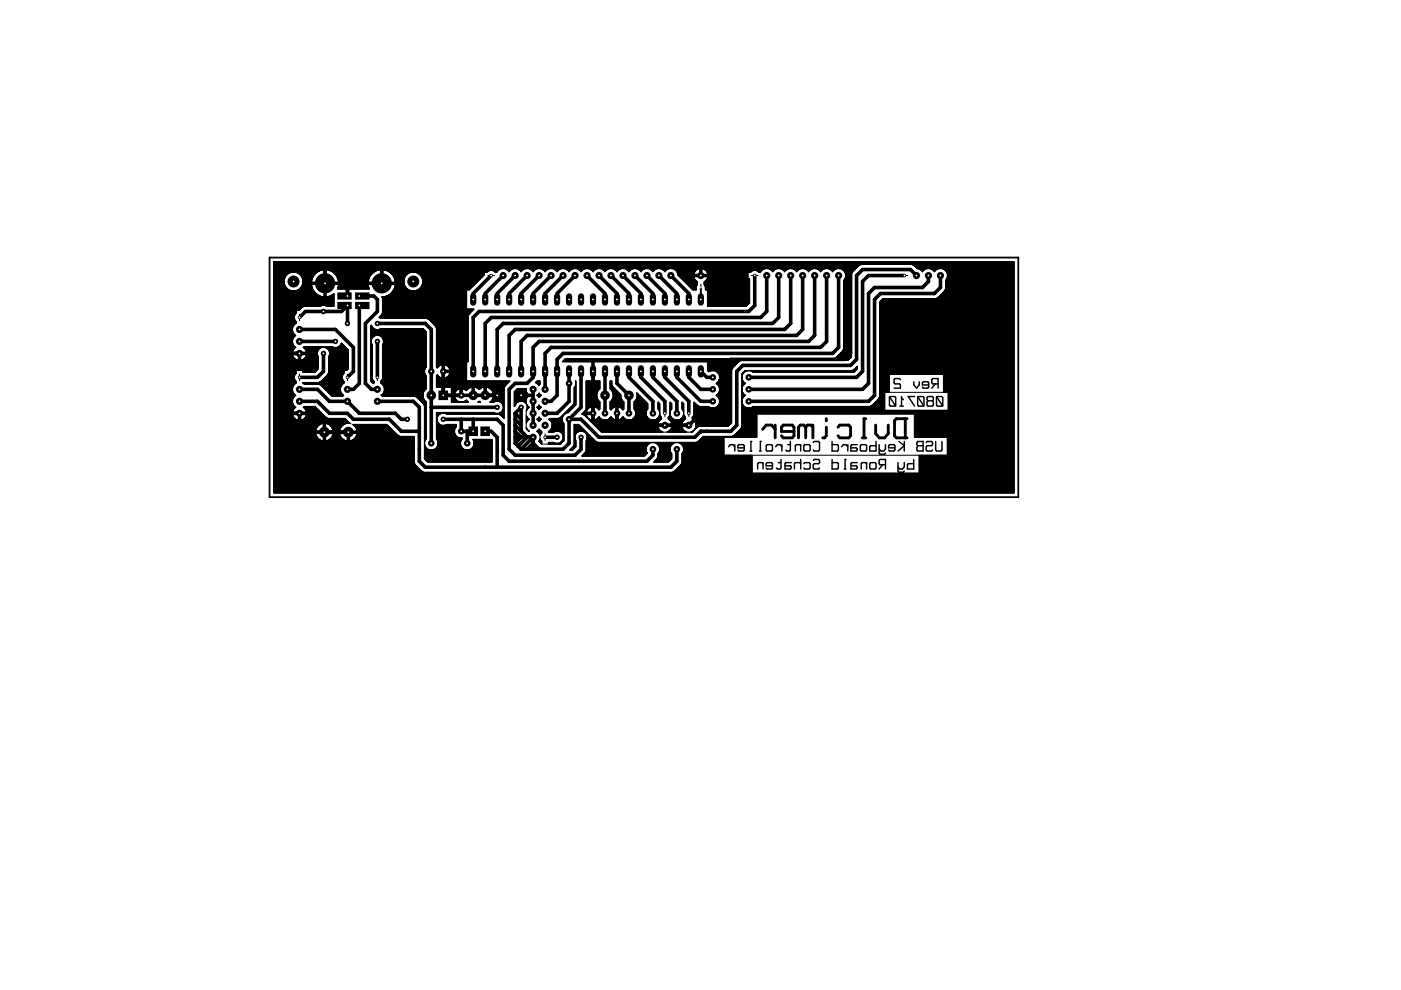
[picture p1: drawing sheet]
<svg xmlns="http://www.w3.org/2000/svg" width="297mm" height="210mm" viewBox="0 0 297 210" stroke-linecap="round" stroke-linejoin="round" font-family="sans-serif">
<g fill="none" stroke="#000" stroke-width=".3">
<path d="M154.5 94.7l.3-.4h.6l.4 .4M155.8 94.3v1.3M157.8 95h-1.3v-.5l.1-.2h1l.2 .2v.9l-.2 .2h-1l-.1-.2M159 95.6h.4M159.4 93.6h-.2v2M161 95.6h.4M161.4 93.6h-.2v2M161.8 98.3l-.2-.2h-.8l-.2 .2v1.1M161.8 98.1v1.3M162.6 94.3h1l.2 .2v.9l-.2 .2h-1l-.2-.2v-.9zM163.8 98.8h-1.4v-.5l.2-.2h1l.2 .2v.9l-.2 .2h-1l-.2-.2M164.4 94.7l.4-.4h.6l.4 .4"/>
<path d="M165 98.1h.6M165.6 97.4v1.8l-.2 .2h-.6l-.2-.2M165.8 94.3v1.3M167 94.3h.6M167.6 93.6v1.8l-.2 .2h-.6l-.2-.2M167.8 98.1h-1.2l-.2 .2v1.1h1.2l.2-.2-.2-.4h-1.2M169.8 98.3l-.2-.2h-1l-.2 .2v1.1M169.8 94.3v1.3M169.8 97.4v2M169.8 94.5l-.2-.2h-.8l-.2 .2v1.1M170.4 98.3l.2-.2h1l.2 .2v.9l-.2 .2h-1l-.2-.2M170.6 94.3h1l.2 .2v.9l-.2 .2h-1l-.2-.2v-.9z"/>
<path d="M172.4 97.6l.2-.2h1l.2 .2v.5l-.2 .2h-1l-.2 .2v.7l.2 .2h1l.2-.2M172.4 93.8l.2-.2h1l.2 .2v1.6l-.2 .2h-1l-.2-.2M176.4 97.4v2h1.2l.2-.2v-.9l-.2-.2h-1.2M176.4 93.6v2h1.2l.2-.2v-.9l-.2-.2h-1.2M178.4 94.7l.4-.4h.6l.3 .4M179 99.4h.4M179.4 97.4h-.2v2M179.7 94.3v1.3M181.7 94.3h-1.1l-.2 .2v1.1h1.2l.1-.2-.1-.4h-1.2M181.7 98.1h-1.1l-.2 .2v1.1h1.2l.1-.2-.1-.4h-1.2M182.6 94.3h1l.1 .2v.9l-.1 .2h-1l-.2-.2v-.9zM183.7 98.3l-.1-.2h-.8l-.2 .2v1.1"/>
<path d="M183.7 98.1v1.3M184.6 98.1h.9l.2 .2v.9l-.2 .2h-.9l-.2-.2v-.9zM185.7 93.6v2h-1.3v-.9l.2-.2h1.1M186.4 94.3v1.8l.2 .2h.9l.2-.2M187.2 98.5l-.8 .9M187.7 94.3v.9l-.3 .4h-.6l-.4-.4M187.7 98.5h-1.1l-.2-.2v-.7l.2-.2h1.1v2M188.6 84.1l1.3 2M188.8 84.1h.9l.2 .2v1.6l-.2 .2h-.9l-.2-.2v-1.6zM189.7 95h-1.3v-.5l.2-.2h.9l.2 .2v.9l-.2 .2h-.9l-.2-.2M190.4 98.1v1.8l.2 .2h.9l.2-.2M190.6 93.6l1.1 .9-1.3 1.1"/>
<path d="M190.8 86.1h.7M190.9 80.5l-.2-.2h-.9l-.2 .2v.7l.2 .2h.9l.2 .2v.7h-1.3M191.1 84.1v2M191.1 84.3l.4 .5M191.7 98.1v.9l-.4 .4h-.5l-.4-.4M191.7 93.6v2M193.7 97.4v2h-1.3v-.9l.2-.2h1.1M193.8 80.9v.7l.5 .7 .6-.7v-.7M193.9 84.1h-1.3l1.3 2M194.6 84.1l1.3 2M194.6 93.6h1.1v2h-1.1l-.2-.2 .2-.9-.2-.2v-.5zM194.6 94.5h1.1"/>
<path d="M194.8 84.1h.9l.2 .2v1.6l-.2 .2h-.9l-.2-.2v-1.6zM196.4 93.8l.2-.2h.9l.2 .2v.5l-.2 .2h-.9l-.2 .2v.7l.2 .2h.9l.2-.2M196.7 85l-.1-.2v-.5l.1-.2h1l.2 .2v.5l-.2 .2M196.7 85l-.1 .2v.7l.1 .2h1l.2-.2v-.7l-.2-.2M196.7 85h1M196.9 81.6h-1.3v-.4l.2-.3h.9l.2 .3v.9l-.2 .2h-.9l-.2-.2M198.3 81.4l-.7 .9M198.4 93.6v1.8l.2 .2h.9l.2-.2v-1.8M198.6 84.1l1.3 2M198.7 84.1h1l.2 .2v1.6l-.2 .2h-1l-.1-.2v-1.6zM198.9 81.4h-1.2l-.1-.2v-.7l.1-.2h1.2v2"/>
</g>
<path d="M57.2 54.6h158.7v50.8h-158.7z" fill="none" stroke="#000" stroke-width=".38"/>
<g fill="none" stroke="#000" stroke-width=".61">
<path d="M161.7 91l.8-.9h1.1l.8 .9M164.4 90.1v2.7M168.4 91.5h-2.7v-.9l.4-.5h1.9l.4 .5v1.8l-.4 .4h-1.9l-.4-.4M170.8 90.6l-.4-.5h-.7l-.4 .5v2.2M170.8 90.6l.4-.5h.8l.3 .5M170.8 90.6v2.2M172.3 90.1v2.7M175.2 90.6v1.8l-.4 .4h-.4M175.2 88.8v.4M177.7 90.6l.4-.5h1.9l.3 .5v1.8l-.3 .4h-1.9l-.4-.4M182.8 92.8h.8M183.6 88.8h-.4v4"/>
<path d="M185.7 90.1v1.8l.7 .9h1.2l.7-.9v-1.8M191.9 88.8v4M192.3 88.8h-2.3l-.3 .4v3.2l.3 .4h2.3"/>
</g>
<g fill="none" stroke="#000" stroke-width=".21">
<path d="M58 55.5h157v49h-157zM58 59.9h2.3M58 59.8h2.3M58 59.7h2.3M58 59.6h2.3M58 59.5h2.3M58 59.4h2.3M58 59.3h2.3M58 59.2h2.3M58 59.1h2.3M58 58.9h2.4M58 58.7h2.5"/>
<path d="M58 58.5h2.6M58 56.1h157M58 56h157M58 55.9h157M58 55.8h157M58 55.7h157M58 55.6h157M58.1 55.5v49M58.2 55.5v49M58.3 55.5v49M58.4 55.5v49M58.5 55.5v49"/>
<path d="M58.6 55.5v49M58.7 55.5v49M58.8 55.5v49M58.9 55.5v49M59 55.5v49M59.1 55.5v49M59.2 55.5v49M59.3 55.5v49M59.4 55.5v49M59.5 55.5v49M59.6 55.5v49M59.7 55.5v49"/>
<path d="M59.8 55.5v49M59.9 55.5v49M60 55.5v49M60.1 55.5v49M60.2 55.5v49M60.3 55.5v49M60.3 55.5v3.7h-2.3M60.4 55.5v3.5h-2.4M60.5 55.5v3.3h-2.5M60.5 55.5v3.2h-2.5M60.6 55.5v3.1h-2.6M60.6 55.5v3h-2.6"/>
<path d="M60.7 55.5v2.9h-2.7M60.8 55.5v2.9h-2.8M60.8 55.5v2.8h-2.8M60.9 55.5v2.7h-2.9M61 55.5v2.7h-3M61 55.5v2.6h-3M61.1 55.5v2.5M61.2 55.5v2.5h-3.2M61.3 55.5v2.4M61.3 55.5v2.4h-3.3M61.4 55.5v2.3M61.5 55.5v2.3"/>
<path d="M61.5 55.5v2.3h-3.5M61.6 55.5v2.3M61.7 55.5v2.3M61.7 55.5v2.3h-3.7M61.8 55.5v2.2M61.9 55.5v2.2M62 55.5v2.2M62.1 55.5v2.2M62.2 55.5v2.2M62.3 55.5v2.2M62.4 55.5v2.2M62.5 55.5v2.2"/>
<path d="M62.6 55.5v2.2M62.7 55.5v2.2M62.7 55.5v2.3h4.5v-2.3M62.8 55.5v2.3M62.9 55.5v2.3M62.9 55.5v2.3h4.2v-2.3M63 55.5v2.3M63.1 55.5v2.3M63.1 55.5v2.4h4v-2.4M63.2 55.5v2.4M63.2 55.5v2.5h3.7v-2.5M63.3 55.5v2.5h3.6v-2.5"/>
<path d="M63.4 55.5v2.5M63.4 55.5v2.6h3.4v-2.6M63.5 55.5v2.7h3.2M63.6 55.5v2.7h3.1v-2.7M63.6 55.5v2.8h3.1v-2.8M63.7 55.5v2.9h2.9v-2.9M63.8 55.5v2.9h2.7M63.8 55.5v3h2.7v-3M63.9 55.5v3.1h2.5M63.9 55.5v3.2h2.5v-3.2M64 55.5v3.3h2.4v-3.3M64 58.7h2.4"/>
<path d="M64.1 55.5v3.5h2.1M64.1 58.9h2.2M64.1 55.5v3.7h2.1M64.1 59.1h2.1M64.2 55.5v9.6M64.2 59.9h1.8M64.2 59.8h1.8M64.2 59.7h1.8M64.2 59.6h1.9M64.2 59.5h1.9M64.2 59.4h1.9M64.2 59.2h2"/>
<path d="M64.3 55.5v9.6h-6.3M64.3 55.5v9.5M64.4 55.5v9.5h-6.4M64.5 55.5v9.5M64.6 55.5v9.5M64.7 55.5v9.5M64.8 55.5v9.5M64.9 55.5v9.5M65 55.5v9.5M65.1 55.5v9.5M65.2 55.5v9.5M65.3 55.5v9.5"/>
<path d="M65.4 55.5v9.5M65.5 55.5v9.5M65.6 55.5v9.5M65.7 55.5v9.5M65.8 55.5v9.5M65.9 55.5v9.5M66 55.5v9.5M66.1 55.5v4.1h-1.9M66.2 55.5v3.8h-2M66.2 55.5v3.6h-2.1M66.3 55.5v3.4h-2.2M66.5 55.5v3h-2.6"/>
<path d="M67 55.5v2.4M67.2 55.5v2.2h-9.2M67.3 55.5v2.2M67.4 55.5v2.2h-9.4M67.4 55.5v2.1M67.5 55.5v2.1h-9.5M67.6 55.5v2h-9.6M67.6 55.5v2M67.7 55.5v2M67.8 55.5v2h-9.8M67.8 55.5v1.9M67.9 55.5v1.9h-9.9"/>
<path d="M67.9 55.5v1.8M68 55.5v1.8M68.1 55.5v1.8h-10.1M68.1 55.5v1.8M68.2 55.5v1.8M68.3 55.5v1.8M68.3 55.5v1.8h-10.3M68.4 55.5v1.7M68.5 55.5v1.7M68.6 55.5v1.7M68.7 55.5v1.7M68.8 55.5v1.7"/>
<path d="M68.9 55.5v1.7M69 55.5v1.7M69.1 55.5v1.7M69.2 55.5v1.7M69.3 55.5v1.7M69.4 55.5v1.7M69.5 55.5v1.7M69.5 55.5v1.8h10.8v-1.8M69.6 55.5v1.8M69.7 55.5v1.8M69.8 55.5v1.8h10.3v-1.8M69.9 55.5v1.8"/>
<path d="M70 55.5v1.9h9.9v-1.9M70 55.5v1.9M70.1 55.5v2h9.7v-2M70.2 55.5v2M70.2 55.5v2h9.4v-2M70.3 55.5v2M70.4 55.5v2.1h9.1v-2.1M70.4 55.5v2.1M70.5 55.5v2.2h8.9v-2.2M70.5 55.5v2.2h8.8v-2.2M70.6 55.5v2.2M70.7 55.5v2.3h8.5v-2.3"/>
<path d="M70.7 55.5v2.3h8.4v-2.3M70.8 55.5v2.4h8.3v-2.4M70.9 55.5v2.5h8.1v-2.5M70.9 55.5v2.5h8v-2.5M71 55.5v2.6h7.9v-2.6M71.1 55.5v2.7h7.7v-2.7M71.1 55.5v2.7h7.6v-2.7M71.2 55.5v2.8h7.5v-2.8M71.2 55.5v2.9h7.4v-2.9M71.2 58.4h7.4M71.3 55.5v3h7.2v-3M71.4 55.5v3.1h7.1v-3.1"/>
<path d="M71.4 58.5h7.1M71.4 55.5v3.2h7M71.5 55.5v3.4h6.8M71.6 55.5v3.5h6.7v-3.5M71.6 58.9h6.7M71.6 55.5v3.7h6.6M71.6 59.1h6.6M71.7 55.5v3.9h6.4M71.7 59.3h6.5M71.7 59.2h6.5M71.8 55.5v4.4h6.2M71.8 59.8h6.2"/>
<path d="M71.8 59.7h6.3M71.8 59.6h6.3M71.8 59.5h6.3M71.8 55.5v5.8M71.8 59.9h6.2M71.9 55.5v5.8M72 55.5v5.8M72.1 55.5v5.8M72.2 55.5v5.8M72.3 55.5v5.8M72.4 55.5v5.8M72.5 55.5v5.8"/>
<path d="M72.6 55.5v5.8M72.7 55.5v5.8M72.8 55.5v5.8M72.9 55.5v5.8M73 55.5v5.8M73.1 55.5v5.8M73.2 55.5v5.8M73.3 55.5v5.8M73.4 55.5v5.8M73.5 55.5v5.8M73.6 55.5v5.8M73.7 55.5v5.8"/>
<path d="M73.8 55.5v5.8M73.9 55.5v5.8M74 55.5v5.8M74.1 55.5v5.8M74.2 55.5v5.8M74.3 55.5v5.8M74.4 55.5v5.8M74.5 55.5v5.8M74.6 55.5v5.8M74.7 55.5v5.8M74.8 55.5v5.8M74.9 55.5v5.8"/>
<path d="M75 55.5v5.8M75.1 55.5v5.8M75.2 55.5v5.8M75.3 55.5v5.8M75.4 55.5v5.8M75.5 55.5v5.8M75.6 55.5v5.8M75.7 55.5v5.8M75.8 55.5v5.8M75.9 55.5v5.8M76 55.5v5.8M76.1 55.5v5.8"/>
<path d="M76.2 55.5v5.8M76.3 55.5v5.8M76.4 55.5v5.8M76.5 55.5v5.8M76.6 55.5v5.8M76.7 55.5v5.8M76.8 55.5v5.8M76.9 55.5v5.8M77 55.5v5.8M77.1 55.5v5.8M77.2 55.5v5.8M77.3 55.5v5.8"/>
<path d="M77.4 55.5v5.8M77.5 55.5v5.8M77.6 55.5v5.8M77.7 55.5v5.8M77.8 55.5v5.8M77.9 55.5v5.8M78 55.5v5.8M78.1 55.5v4.3h-6.3M78.2 55.5v3.9h-6.5M78.2 55.5v3.6h-6.6M78.4 55.5v3.3h-6.9M78.4 55.5v3.2h-7"/>
<path d="M79.2 55.5v2.2M79.4 55.5v2.1M79.6 55.5v2M79.7 55.5v2M79.8 55.5v1.9M79.9 55.5v1.8M80 55.5v1.8M80.1 55.5v1.8M80.2 55.5v1.8M80.3 55.5v1.8M80.4 55.5v1.7M80.5 55.5v1.7"/>
<path d="M80.6 55.5v1.7M80.7 55.5v1.7M80.8 55.5v1.7M80.9 55.5v1.7M81 55.5v1.7M81.1 55.5v1.7M81.2 55.5v1.7M81.3 55.5v1.7M81.4 55.5v1.7M81.5 55.5v1.7M81.5 55.5v1.8h24.2v-1.8M81.6 55.5v1.8"/>
<path d="M81.7 55.5v1.8M81.8 55.5v1.8h23.9v-1.8M81.9 55.5v1.8M82 55.5v1.9h21.8v-1.9M82 55.5v1.9M82.1 55.5v2h21.5v-2M82.2 55.5v2M82.2 55.5v2h21.3v-2M82.3 55.5v2M82.4 55.5v2.1h21v-2.1M82.4 55.5v2.1M82.5 55.5v2.2h20.8v-2.2"/>
<path d="M82.6 55.5v2.2h20.7v-2.2M82.6 55.5v2.2M82.7 55.5v2.3h4.4v-2.3M82.7 55.5v2.3h4.2v-2.3M82.8 55.5v2.4h3.9v-2.4M82.9 55.5v2.5h3.7v-2.5M83 55.5v2.6h3.4v-2.6M83.1 55.5v2.7h3.3v-2.7M83.1 55.5v2.7h3.2v-2.7M83.2 55.5v2.8h3v-2.8M83.2 55.5v2.9h3v-2.9M83.3 55.5v3h2.7v-3"/>
<path d="M83.4 55.5v3h2.6M83.4 55.5v3.2h2.5v-3.2M83.5 55.5v3.3h2.4v-3.3M83.5 58.7h2.4M83.6 55.5v3.4h2.2M83.6 58.9h2.2M83.6 55.5v3.6h2.1M83.6 59.1h2.1M83.7 55.5v3.8h2M83.7 59.2h2M83.8 55.5v4.2h1.9M83.8 59.6h1.9"/>
<path d="M83.8 59.5h1.9M83.8 59.4h1.9M83.8 55.5v12M83.8 59.9h1.9M83.8 59.8h1.9M83.9 55.5v12M84 55.5v12M84.1 55.5v12M84.2 55.5v12M84.3 55.5v12M84.4 55.5v12M84.5 55.5v12"/>
<path d="M84.6 55.5v12M84.7 55.5v12M84.8 55.5v12M84.9 55.5v12M85 55.5v12M85.1 55.5v12M85.2 55.5v12M85.3 55.5v12M85.4 55.5v12M85.5 55.5v12M85.6 55.5v12M85.7 55.5v12"/>
<path d="M85.7 55.5v3.7h-2M85.8 55.5v3.5h-2.2M86 55.5v3.1h-2.6M86.1 55.5v2.9h-2.8M86.5 55.5v2.5M86.7 55.5v2.4M86.8 55.5v2.3M86.9 55.5v2.3M87 55.5v2.3M87.1 55.5v2.3M87.2 55.5v2.2M87.3 55.5v2.2"/>
<path d="M87.4 55.5v2.2M87.5 55.5v2.2M87.6 55.5v2.2M87.7 55.5v2.2M87.8 55.5v2.2M87.9 55.5v2.2M88 55.5v2.2M88.1 55.5v2.2M88.1 55.5v2.3h14.6M88.2 55.5v2.3M88.3 55.5v2.3M88.3 55.5v2.3h14.4"/>
<path d="M88.4 55.5v2.3M88.5 55.5v2.3M88.5 55.5v2.4h14.2M88.6 55.5v2.4M88.6 55.5v2.5h14.1M88.7 55.5v2.5h14M88.8 55.5v2.5M88.8 55.5v2.6h13.9M88.9 55.5v2.7h13.8M89 55.5v2.7h13.7M89 55.5v2.8h13.7v-2.8M89.1 55.5v2.9h13.5v-2.9"/>
<path d="M89.2 55.5v2.9h13.4v-2.9M89.2 55.5v3h13.3v-3M89.3 55.5v3.1h13.1v-3.1M89.3 55.5v3.2h13v-3.2M89.4 55.5v3.3h12.8v-3.3M89.5 55.5v3.5h12.5v-3.5M89.5 55.5v3.7h12.3v-3.7M89.6 55.5v12M89.7 55.5v12M89.8 55.5v12M89.9 55.5v12M90 55.5v12"/>
<path d="M90.1 55.5v12M90.2 55.5v12M90.3 55.5v12M90.4 55.5v12M90.5 55.5v12M90.6 55.5v12.1h8.7M90.6 55.5v12.1M90.7 55.5v12.1h8.6M90.7 55.5v12.1M90.8 55.5v12.2h8.5M90.9 55.5v12.3h8.4M90.9 55.5v12.3"/>
<path d="M91 55.5v12.3h8.3M91.1 55.5v12.4h8.2M91.2 55.5v12.5h8.1M91.2 55.5v12.6h8.1M91.3 55.5v12.6h8M91.4 55.5v12.7h7.9M91.4 55.5v12.8h7.9M91.5 55.5v12.8h7.8M91.6 55.5v12.9h7.7M91.6 55.5v13h7.7M91.7 55.5v13h7.6M91.8 55.5v13.1h7.5"/>
<path d="M91.9 55.5v13.2h7.4M91.9 55.5v13.3h7.4M92 55.5v13.3h7.3M92.1 55.5v13.4h7.2M92.1 55.5v13.5h7.2M92.2 55.5v13.5h7.1M92.3 55.5v13.7h7M92.4 55.5v13.8h6.9M92.5 55.5v14h6.8M92.5 55.5v22.4h.4v-22.4M92.6 55.5v22.4h.2v-22.4M92.6 55.5v22.5h.2v-22.5"/>
<path d="M92.7 55.5v22.6M93 55.5v22.2h-.5M93 55.5v22.2M93.1 55.5v22.2h-.6M93.2 55.5v22.1h-.7M93.2 55.5v22h-.7M93.3 55.5v22M93.3 55.5v22h-.8M93.4 55.5v21.9M93.5 55.5v21.9M93.5 55.5v21.9h-1M93.6 55.5v21.8"/>
<path d="M93.7 55.5v21.8M93.8 55.5v21.8M93.9 55.5v21.8M94 55.5v21.8M94.1 55.5v21.8M94.2 55.5v21.8M94.3 55.5v21.8M94.4 55.5v21.8M94.4 55.5v21.9h4.5M94.5 55.5v21.9M94.6 55.5v21.9M94.6 55.5v22h4.3"/>
<path d="M94.7 55.5v22M94.7 55.5v22h4.2M94.8 55.5v22.1h4.1M94.9 55.5v22.2h4M94.9 55.5v22.2M95 55.5v22.2h3.9M95.1 55.5v22.4h3.8M95.2 55.5v22.5h3.7M95.3 55.5v22.6h3.6M95.3 55.5v22.8h3.6M95.4 55.5v26.6M95.5 55.5v26.6"/>
<path d="M95.6 55.5v26.6M95.7 55.5v29.8h3.7M95.8 55.5v29.8M95.9 55.5v29.8M96 55.5v29.8M96.1 55.5v29.8M96.2 55.5v29.8M96.3 55.5v29.8M96.4 55.5v29.8M96.5 55.5v27.9h-.8M96.5 55.5v27.7h-.8M96.6 55.5v27.6h-.9"/>
<path d="M96.6 55.5v27.5h-.9M96.7 55.5v27.4h-1M96.8 55.5v27.3h-1.1M96.8 55.5v27.2M96.9 55.5v27.2h-1.2M97 55.5v27.2h-1.3M97 55.5v27.1h-1.3M97.1 55.5v27.1M97.2 55.5v27.1h-1.5M97.2 55.5v27M97.3 55.5v27M97.3 55.5v27h-1.6"/>
<path d="M97.4 55.5v26.9M97.5 55.5v26.9M97.6 55.5v26.9M97.7 55.5v26.9M97.8 55.5v26.9M97.9 55.5v26.9M98 55.5v26.9M98.1 55.5v26.9M98.2 55.5v26.9M98.2 55.5v27h1.1v-1.7M98.3 55.5v27M98.4 55.5v27"/>
<path d="M98.4 55.5v27.1h.7v-1.8M98.5 55.5v27.1M98.6 55.5v27.1h.5v-1.8M98.6 55.5v27.2h.4M98.7 55.5v27.2h.3v-1.9M98.7 55.5v27.2M98.8 55.5v27.3h.1v-27.3M98.9 55.5v27.4M99 55.5v6M99.1 55.5v6M99.2 55.5v6M99.3 55.5v6"/>
<path d="M99.4 55.5v6M99.5 55.5v6h-11v6M99.6 55.5v5.9h-11v6.1M99.6 55.5v5.8h-10.9v6.2M99.7 55.5v5.8h-10.9v6.2M99.8 55.5v5.7h-10.9v6.3M99.8 55.5v5.7h-10.8v6.3M99.9 55.5v5.6h-10.9v6.4M99.9 55.5v5.5h-10.8v6.5M100 55.5v5.5h-10.8v6.5M100.1 55.5v5.4h-10.9v6.6M100.1 55.5v5.3h-10.8"/>
<path d="M100.2 55.5v5.3h-10.9v6.7M100.3 55.5v5.2h-11v6.8M100.3 55.5v5.1h-10.9M100.4 55.5v5.1h-11v6.9M100.5 55.5v5h-11M100.6 55.5v4.9h-11.1v7.1M100.6 55.5v4.8h-11.1M100.7 55.5v4.8h-11.2M100.8 55.5v4.7h-11.3v7.3M100.8 55.5v4.6h-11.2M100.9 55.5v4.6h-11.3M101 55.5v4.5h-11.4"/>
<path d="M101 55.5v4.4h-11.4M101.1 55.5v4.4h-11.5M101.2 55.5v4.3h-11.6M101.3 55.5v4.2h-11.7M101.3 55.5v4.1h-11.7M101.4 55.5v4.1h-11.8M101.5 55.5v4h-11.9M101.5 55.5v3.9h-11.9M101.6 55.5v3.9h-12M101.7 55.5v3.8h-12.1M101.7 55.5v3.7h-12.1M101.9 55.5v3.6h-12.4"/>
<path d="M102 55.5v3.4h-12.5M102.1 55.5v3.4h-12.6M102.2 55.5v3.2h-12.8M102.4 55.5v3h-13.1M102.7 55.5v2.2M102.8 55.5v2.2M102.9 55.5v2.2M103 55.5v2.2M103.1 55.5v2.2M103.2 55.5v2.2M103.4 58.4h1.5M103.4 55.5v2.1"/>
<path d="M103.6 55.5v2M103.7 55.5v1.9M103.8 55.5v1.8M103.9 55.5v1.8M104 55.5v1.8M104.1 55.5v1.8M104.2 55.5v1.8M104.3 55.5v1.8M104.4 55.5v1.8M104.5 55.5v1.8M104.5 55.5v1.9h1.1v-1.9M104.6 55.5v1.9"/>
<path d="M104.6 55.5v2h.9v-2M104.7 55.5v2M104.8 55.5v2h.7M104.8 55.5v2.1h.7v-2.1M104.9 55.5v2.2h.5v-2.2M105 55.5v2.2h.3v-2.2M105 55.5v2.2M105.1 55.5v2.2M105.2 55.5v2.2M105.3 55.5v2.2M105.8 55.5v1.7M105.9 55.5v1.7h-47.9"/>
<path d="M106 55.5v1.6M106 55.5v1.6h-48M106.1 55.5v1.5M106.2 55.5v1.5M106.2 55.5v1.5h-48.2M106.3 55.5v1.5M106.4 55.5v1.5M106.5 55.5v1.5M106.6 55.5v1.5M106.7 55.5v1.5M106.8 55.5v1.5M106.9 55.5v1.5"/>
<path d="M107 55.5v1.5M107.1 55.5v1.5M107.1 55.5v1.5h1.7v-1.5M107.2 55.5v1.5M107.3 55.5v1.5M107.3 55.5v1.6h1.3v-1.6M107.4 55.5v1.6M107.4 55.5v1.7h1.1v-1.7M107.5 55.5v1.7h.9v-1.7M107.6 55.5v1.7M107.6 55.5v1.8h.7v-1.8M107.7 55.5v1.8h.5v-1.8"/>
<path d="M107.8 55.5v1.9h.3v-1.9M107.8 55.5v2h.3v-2M107.9 55.5v2.1h.1v-2.1M107.9 57.5h.1M108 55.5v2.2M108.3 55.5v1.7M108.5 55.5v1.6M108.6 55.5v1.5M108.7 55.5v1.5M108.8 55.5v1.5M108.9 55.5v1.5M109 55.5v1.5"/>
<path d="M109.1 55.5v1.5M109.2 55.5v1.5M109.3 55.5v1.5M109.4 55.5v1.5M109.5 55.5v1.5M109.6 55.5v1.5M109.7 55.5v1.5h1.6v-1.5M109.7 55.5v1.5M109.8 55.5v1.5M109.9 55.5v1.6h1.2v-1.6M109.9 55.5v1.6M110 55.5v1.7h1v-1.7"/>
<path d="M110 55.5v1.7h.9v-1.7M110.1 55.5v1.7M110.2 55.5v1.8h.6v-1.8M110.2 55.5v1.8h.5v-1.8M110.3 55.5v1.9h.4v-1.9M110.4 55.5v2h.2v-2M110.4 55.5v2.1h.2v-2.1M110.4 57.5h.2M110.5 55.5v2.2M110.9 55.5v1.7M111.1 55.5v1.6M111.2 55.5v1.5"/>
<path d="M111.3 55.5v1.5M111.4 55.5v1.5M111.5 55.5v1.5M111.6 55.5v1.5M111.7 55.5v1.5M111.8 55.5v1.5M111.9 55.5v1.5M112 55.5v1.5M112.1 55.5v1.5M112.2 55.5v1.5h1.7v-1.5M112.3 55.5v1.5M112.4 55.5v1.6h1.3v-1.6"/>
<path d="M112.5 55.5v1.6M112.5 55.5v1.7h1v-1.7M112.6 55.5v1.7h.9v-1.7M112.6 55.5v1.7M112.7 55.5v1.8h.6v-1.8M112.8 55.5v1.8h.5v-1.8M112.8 55.5v1.9h.4v-1.9M112.9 55.5v2h.3v-2M113 55.5v2.1h.1v-2.1M113 57.5h.1M113 55.5v2.2M113.4 55.5v1.7"/>
<path d="M113.6 55.5v1.6M113.7 55.5v1.5M113.8 55.5v1.5M113.9 55.5v1.5M114 55.5v1.5M114.1 55.5v1.5M114.2 55.5v1.5M114.3 55.5v1.5M114.4 55.5v1.5M114.5 55.5v1.5M114.6 55.5v1.5M114.7 55.5v1.5"/>
<path d="M114.7 55.5v1.5h1.7v-1.5M114.8 55.5v1.5M114.9 55.5v1.5M114.9 55.5v1.6h1.3v-1.6M115 55.5v1.6M115.1 55.5v1.7h1v-1.7M115.1 55.5v1.7h.9v-1.7M115.2 55.5v1.7M115.3 55.5v1.8h.6v-1.8M115.3 55.5v1.8h.5v-1.8M115.4 55.5v1.9h.4v-1.9M115.4 55.5v2h.3v-2"/>
<path d="M115.5 55.5v2.1h.1v-2.1M115.5 57.5h.1M115.6 55.5v2.2M116 55.5v1.7M116.1 55.5v1.6M116.3 55.5v1.5M116.5 55.5v1.5M116.6 55.5v1.5M116.7 55.5v1.5M116.8 55.5v1.5M116.9 55.5v1.5M117 55.5v1.5"/>
<path d="M117.1 55.5v1.5M117.2 55.5v1.5M117.3 55.5v1.5h1.6v-1.5M117.3 55.5v1.5M117.4 55.5v1.5M117.5 55.5v1.6h1.2v-1.6M117.5 55.5v1.6M117.6 55.5v1.7h1v-1.7M117.7 55.5v1.7h.9v-1.7M117.7 55.5v1.7M117.8 55.5v1.8h.6v-1.8M117.9 55.5v1.8h.5v-1.8"/>
<path d="M117.9 55.5v1.9h.4v-1.9M118 55.5v2h.2v-2M118 55.5v2.1h.2v-2.1M118 57.5h.2M118.1 55.5v2.2M118.5 55.5v1.7M118.7 55.5v1.6M118.8 55.5v1.5M118.9 55.5v1.5M119 55.5v1.5M119.1 55.5v1.5M119.2 55.5v1.5"/>
<path d="M119.3 55.5v1.5M119.4 55.5v1.5M119.5 55.5v1.5M119.6 55.5v1.5M119.7 55.5v1.5M119.8 55.5v1.5M119.8 55.5v1.5h1.7v-1.5M119.9 55.5v1.5M120 55.5v1.5M120 55.5v1.6h1.3v-1.6M120.1 55.5v1.6M120.1 55.5v1.7h1.1v-1.7"/>
<path d="M120.2 55.5v1.7h.9v-1.7M120.3 55.5v1.7M120.3 55.5v1.8h.7v-1.8M120.4 55.5v1.8h.5v-1.8M120.5 55.5v1.9h.3v-1.9M120.5 55.5v2h.3v-2M120.6 55.5v2.1h.1v-2.1M120.6 57.5h.1M120.7 55.5v2.2M121 55.5v1.7M121.2 55.5v1.6M121.3 55.5v1.5"/>
<path d="M121.4 55.5v1.5M121.5 55.5v1.5M121.6 55.5v1.5M121.7 55.5v1.5M121.8 55.5v1.5M121.9 55.5v1.5M122 55.5v1.5M122.1 55.5v1.5M122.2 55.5v1.5M122.3 55.5v1.5M122.4 55.5v1.5h1.6v-1.5M122.4 55.5v1.5"/>
<path d="M122.5 55.5v1.5M122.6 55.5v1.6h1.2v-1.6M122.6 55.5v1.6M122.7 55.5v1.7h1v-1.7M122.7 55.5v1.7h.9v-1.7M122.8 55.5v1.7M122.9 55.5v1.8h.6v-1.8M122.9 55.5v1.8h.5v-1.8M123 55.5v1.9h.4v-1.9M123.1 55.5v2h.2v-2M123.1 55.5v2.1h.2v-2.1M123.1 57.5h.2"/>
<path d="M123.2 55.5v2.2M123.6 55.5v1.7M123.8 55.5v1.6M123.9 55.5v1.5M124 55.5v1.5M124.1 55.5v1.5M124.2 55.5v1.5M124.3 55.5v1.5M124.4 55.5v1.5M124.5 55.5v1.5M124.6 55.5v1.5M124.7 55.5v1.5"/>
<path d="M124.8 55.5v1.5M124.9 55.5v1.5h1.7v-1.5M125 55.5v1.5M125.1 55.5v1.6h1.3v-1.6M125.2 55.5v1.6M125.2 55.5v1.7h1v-1.7M125.3 55.5v1.7h.9v-1.7M125.3 55.5v1.7M125.4 55.5v1.8h.6v-1.8M125.5 55.5v1.8h.5v-1.8M125.5 55.5v1.9h.4v-1.9M125.6 55.5v2h.3v-2"/>
<path d="M125.7 55.5v2.1h.1v-2.1M125.7 57.5h.1M125.7 55.5v2.2M126.1 55.5v1.7M126.3 55.5v1.6M126.4 55.5v1.5M126.5 55.5v1.5M126.6 55.5v1.5M126.7 55.5v1.5M126.8 55.5v1.5M126.9 55.5v1.5M127 55.5v1.5"/>
<path d="M127.1 55.5v1.5M127.2 55.5v1.5M127.3 55.5v1.5M127.4 55.5v1.5M127.4 55.5v1.5h1.7v-1.5M127.5 55.5v1.5M127.6 55.5v1.5M127.6 55.5v1.6h1.3v-1.6M127.7 55.5v1.6M127.8 55.5v1.7h1v-1.7M127.8 55.5v1.7h.9v-1.7M127.9 55.5v1.7"/>
<path d="M128 55.5v1.8h.6v-1.8M128 55.5v1.8h.5v-1.8M128.1 55.5v1.9h.4v-1.9M128.1 55.5v2h.3v-2M128.2 55.5v2.1h.1v-2.1M128.2 57.5h.1M128.3 55.5v2.2M128.7 55.5v1.7M128.8 55.5v1.6M129 55.5v1.5M129.2 55.5v1.5M129.3 55.5v1.5"/>
<path d="M129.4 55.5v1.5M129.5 55.5v1.5M129.6 55.5v1.5M129.7 55.5v1.5M129.8 55.5v1.5M129.9 55.5v1.5M130 55.5v1.5h1.6v-1.5M130 55.5v1.5M130.1 55.5v1.5M130.2 55.5v1.6h1.2v-1.6M130.2 55.5v1.6M130.3 55.5v1.7h1v-1.7"/>
<path d="M130.4 55.5v1.7h.9v-1.7M130.4 55.5v1.7M130.5 55.5v1.8h.6v-1.8M130.6 55.5v1.8h.5v-1.8M130.6 55.5v1.9h.4v-1.9M130.7 55.5v2h.2v-2M130.7 55.5v2.1h.2v-2.1M130.7 57.5h.2M130.8 55.5v2.2M131.2 55.5v1.7M131.4 55.5v1.6M131.5 55.5v1.5"/>
<path d="M131.6 55.5v1.5M131.7 55.5v1.5M131.8 55.5v1.5M131.9 55.5v1.5M132 55.5v1.5M132.1 55.5v1.5M132.2 55.5v1.5M132.3 55.5v1.5M132.4 55.5v1.5M132.5 55.5v1.5M132.5 55.5v1.5h1.7v-1.5M132.6 55.5v1.5"/>
<path d="M132.7 55.5v1.5M132.7 55.5v1.6h1.3v-1.6M132.8 55.5v1.6M132.8 55.5v1.7h1.1v-1.7M132.9 55.5v1.7h.9v-1.7M133 55.5v1.7M133 55.5v1.8h.7v-1.8M133.1 55.5v1.8h.5v-1.8M133.2 55.5v1.9h.3v-1.9M133.2 55.5v2h.3v-2M133.3 55.5v2.1h.1v-2.1M133.3 57.5h.1"/>
<path d="M133.4 55.5v2.2M133.7 55.5v1.7M133.9 55.5v1.6M134 55.5v1.5M134.1 55.5v1.5M134.2 55.5v1.5M134.3 55.5v1.5M134.4 55.5v1.5M134.5 55.5v1.5M134.6 55.5v1.5M134.7 55.5v1.5M134.8 55.5v1.5"/>
<path d="M134.9 55.5v1.5M135 55.5v1.5M135.1 55.5v1.5h1.6v-1.5M135.1 55.5v1.5M135.2 55.5v1.5M135.3 55.5v1.6h1.2v-1.6M135.3 55.5v1.6M135.4 55.5v1.7h1v-1.7M135.4 55.5v1.7h.9v-1.7M135.5 55.5v1.7M135.6 55.5v1.8h.6v-1.8M135.6 55.5v1.8h.5v-1.8"/>
<path d="M135.7 55.5v1.9h.4v-1.9M135.8 55.5v2h.2v-2M135.8 55.5v2.1h.2v-2.1M135.8 57.5h.2M135.9 55.5v2.2M136.3 55.5v1.7M136.5 55.5v1.6M136.6 55.5v1.5M136.7 55.5v1.5M136.8 55.5v1.5M136.9 55.5v1.5M137 55.5v1.5"/>
<path d="M137.1 55.5v1.5M137.2 55.5v1.5M137.3 55.5v1.5M137.4 55.5v1.5M137.5 55.5v1.5M137.6 55.5v1.5h1.7v-1.5M137.7 55.5v1.5M137.8 55.5v1.6h1.3v-1.6M137.9 55.5v1.6M137.9 55.5v1.7h1v-1.7M138 55.5v1.7h.9v-1.7M138 55.5v1.7"/>
<path d="M138.1 55.5v1.8h.6v-1.8M138.2 55.5v1.8h.5v-1.8M138.2 55.5v1.9h.4v-1.9M138.3 55.5v2h.3v-2M138.4 55.5v2.1h.1v-2.1M138.4 57.5h.1M138.4 55.5v2.2M138.8 55.5v1.7M139 55.5v1.6M139.1 55.5v1.5M139.2 55.5v1.5M139.3 55.5v1.5"/>
<path d="M139.4 55.5v1.5M139.5 55.5v1.5M139.6 55.5v1.5M139.7 55.5v1.5M139.8 55.5v1.5M139.9 55.5v1.5M140 55.5v1.5M140.1 55.5v1.5M140.1 55.5v1.5h1.7v-1.5M140.2 55.5v1.5M140.3 55.5v1.5M140.3 55.5v1.6h1.3v-1.6"/>
<path d="M140.4 55.5v1.6M140.5 55.5v1.7h1v-1.7M140.5 55.5v1.7h.9v-1.7M140.6 55.5v1.7M140.7 55.5v1.8h.6v-1.8M140.7 55.5v1.8h.5v-1.8M140.8 55.5v1.9h.4v-1.9M140.8 55.5v2h.3v-2M140.9 55.5v2.1h.1v-2.1M140.9 57.5h.1M141 55.5v2.2M141.4 55.5v1.7"/>
<path d="M141.5 55.5v1.6M141.7 55.5v1.5M141.9 55.5v1.5M142 55.5v1.5M142.1 55.5v1.5M142.2 55.5v1.5M142.3 55.5v1.5M142.4 55.5v1.5M142.5 55.5v1.5M142.6 55.5v1.5M142.7 55.5v1.5h5.4v-1.5M142.7 55.5v1.5"/>
<path d="M142.8 55.5v1.5M142.9 55.5v1.6h5.1v-1.6M142.9 55.5v1.6M143 55.5v1.7h4.8v-1.7M143.1 55.5v1.7h4.7v-1.7M143.1 55.5v1.7M143.2 55.5v1.8h4.4v-1.8M143.3 55.5v1.8h4.3v-1.8M143.3 55.5v1.9h4.2v-1.9M143.4 55.5v2h4v-2M143.4 55.5v2.1h4v-2.1M143.4 57.5h4"/>
<path d="M143.5 55.5v2.2h3.8v-2.2M143.6 55.5v2.3h3.7v-2.3M143.6 57.7h3.7M143.6 55.5v2.5h3.6v-2.5M143.6 57.9h3.6M143.6 57.8h3.6M143.7 55.5v2.8h3.4M143.7 58.2h3.4M143.7 58.1h3.4M143.7 58h3.4M143.8 55.5v2.9h3.3M143.9 55.5v3h3.2"/>
<path d="M144 55.5v3h3.1M144 55.5v3.1h3.1M144.1 55.5v3.2h3M144.2 55.5v3.3h2.9M144.3 55.5v3.4h2.9v2.6M144.3 55.5v3.4h2.9M144.4 55.5v3.5h2.8M144.5 55.5v3.6h2.8v2.4M144.5 55.5v3.6h2.8M144.6 55.5v3.7h2.7v2.3M144.7 55.5v3.7h2.7v2.3M144.7 55.5v3.8h2.7"/>
<path d="M144.8 55.5v3.9h2.6v2.1M144.8 55.5v3.9h2.7v2.1M144.9 55.5v4h2.7v2M145 55.5v4.1h2.6v1.9h-.7v-6M145 55.5v4.1h2.8v.9h-1.9v-5M145.1 55.5v4.2h2.7v.8h-1.9v-5M145.2 55.5v4.3h2.7v.5h-2.2v-4.8M145.2 55.5v4.3h2.7M145.3 55.5v4.4h2.6M145.4 55.5v4.4h2.5M145.4 55.5v4.5h2.5M145.5 55.5v4.6h2.4"/>
<path d="M145.6 55.5v4.7h2.3M145.7 55.5v4.8h2.2M145.8 55.5v4.9h2M146 55.5v5.1h1.7M146.1 55.5v5.1h1.6M146.1 55.5v5.2h1.6v-1.1M146.2 55.5v5.3h1.4M146.3 55.5v5.4h1.3M146.4 55.5v5.5h1.2M146.5 55.5v5.6h1.1M146.6 55.5v5.7h1M146.7 55.5v5.8h.9"/>
<path d="M146.8 55.5v5.9h.8M146.9 55.5v6M147 55.5v6M147.1 55.5v6M147.7 55.5v1.7M147.9 55.5v1.6M148 55.5v1.5M148.1 55.5v1.5M148.2 55.5v1.5M148.3 55.5v1.5M148.4 55.5v1.5M148.5 55.5v1.5"/>
<path d="M148.6 55.5v1.5M148.7 55.5v1.5M148.8 55.5v1.5M148.9 55.5v1.5M149 55.5v1.5M149 55.5v1.5h13.1v-1.5M149.1 55.5v1.5M149.2 55.5v1.5M149.2 55.5v1.6h12.7v-1.6M149.3 55.5v1.6M149.3 59.9h9.6M149.3 59.8h9.6"/>
<path d="M149.4 55.5v1.7h12.4v-1.7M149.4 55.5v1.7h12.3v-1.7M149.5 55.5v1.7M149.5 59.6v1.1h9.4M149.5 55.5v1.8h12.1v-1.8M149.6 55.5v1.8h11.9v-1.8M149.7 55.5v1.9h9.9v-1.9M149.7 55.5v2h9.8v-2M149.8 55.5v2.1h9.5v-2.1M149.8 59.3h9.1M149.9 55.5v2.2h9.4v-2.2M149.9 59.1h9v5.2h-8.9"/>
<path d="M149.9 55.5v2.3h8.7M150 55.5v2.5h8.6M150 59h8.6M150 58.9h8.6M150 57.9h8.6M150 57.8h8.6M150.1 58.4h8.5M150.1 55.5v9.5M150.1 58.8h8.5M150.1 58.7h8.5M150.1 58.6h8.5M150.1 58.5h8.5"/>
<path d="M150.1 58.3h8.5M150.1 58.2h8.5M150.1 58.1h8.5M150.1 58h8.5M150.2 55.5v9.5M150.3 55.5v9.5M150.4 55.5v9.5M150.5 55.5v9.5M150.6 55.5v9.5M150.7 55.5v9.5M150.8 55.5v9.5M150.9 55.5v9.5"/>
<path d="M151 55.5v9.5M151.1 55.5v9.5M151.2 55.5v9.5M151.3 55.5v9.5M151.4 55.5v9.5M151.5 55.5v9.5M151.6 55.5v9.5M151.7 55.5v9.5M151.8 55.5v9.5M151.9 55.5v9.5M152 55.5v9.5M152.1 55.5v9.5"/>
<path d="M152.2 55.5v9.5M152.3 55.5v9.5M152.4 55.5v9.5M152.5 55.5v9.5M152.6 55.5v9.5M152.7 55.5v9.5M152.8 55.5v9.5M152.9 55.5v9.5M153 55.5v9.5M153.1 55.5v9.5M153.2 55.5v9.5M153.3 55.5v9.5"/>
<path d="M153.4 55.5v9.5M153.5 55.5v9.5M153.6 55.5v9.5M153.7 55.5v9.5M153.8 55.5v9.5M153.9 55.5v9.5M154 55.5v9.5M154.1 55.5v9.5M154.2 55.5v9.5M154.3 55.5v9.5M154.4 55.5v9.5M154.5 55.5v9.5"/>
<path d="M154.6 55.5v9.5M154.7 55.5v9.5M154.8 55.5v9.5M154.9 55.5v9.5M155 55.5v9.5M155.1 55.5v9.5M155.2 55.5v9.5M155.3 55.5v9.5M155.4 55.5v9.5M155.5 55.5v9.5M155.6 55.5v9.5M155.7 55.5v9.5"/>
<path d="M155.8 55.5v9.5M155.9 55.5v9.5M156 55.5v9.5M156.1 55.5v9.5M156.2 55.5v9.5M156.3 55.5v9.5M156.4 55.5v9.5M156.5 55.5v9.5M156.6 55.5v9.5M156.7 55.5v9.5M156.8 55.5v9.5M156.9 55.5v9.5"/>
<path d="M157 55.5v9.5M157.1 55.5v9.5M157.2 55.5v9.5M157.3 55.5v9.5M157.4 55.5v9.5M157.5 55.5v9.5M157.6 55.5v9.5M157.7 55.5v9.5M157.8 55.5v9.5M157.9 55.5v9.5M158 55.5v9.5M158.1 55.5v9.5"/>
<path d="M158.2 55.5v9.5M158.2 55.5v9.5h-8.2v-6.1h8.6M158.3 55.5v9.4h-8.3M158.4 55.5v9.3h-8.4M158.5 55.5v9.2h-8.5M158.6 55.5v9.1h-8.6M158.6 59.1h-8.7v2.4M158.6 55.5v2.2M158.6 59.1v5.5h-8.6M158.7 55.5v2.2M158.7 59.1v5.4h-8.7M158.8 55.5v2.2"/>
<path d="M158.8 59.1v5.4h-8.8M158.8 59.1v5.3h-8.8M158.9 55.5v2.2M158.9 59.1v5.2h-8.9M158.9 59.2h-9v2.3M158.9 59.2h-9.1v2.3M158.9 59.4h-9.2v2.1M158.9 59.5h-9.3v2M158.9 59.6h-9.4v1.9h9.4M158.9 59.6h-9.5v.9h9.5M158.9 59.7h-9.5v.8h9.5M158.9 59.8h-9.6v.5h9.6"/>
<path d="M159 55.5v2.2M159.1 55.5v2.2M159.2 55.5v2.2h-9.3M159.3 58.4h1.5M159.4 55.5v2h-9.6M159.4 55.5v2M159.6 55.5v1.9M159.7 55.5v1.8M159.8 55.5v1.8M159.9 55.5v1.8M160 55.5v1.8M160.1 55.5v1.8"/>
<path d="M160.2 55.5v1.8M160.3 55.5v1.8M160.4 55.5v1.9h1.1v-1.9M160.5 55.5v1.9M160.5 55.5v2h.9v-2M160.6 55.5v2M160.7 55.5v2h.7M160.7 55.5v2.1h.7v-2.1M160.8 55.5v2.2h.5v-2.2M160.8 55.5v2.2h.4v-2.2M160.9 55.5v2.2M161 55.5v2.2"/>
<path d="M161.1 55.5v2.2M161.2 55.5v2.2M161.7 55.5v1.7M161.9 55.5v1.6M162 55.5v1.5M162.1 55.5v1.5M162.2 55.5v1.5M162.3 55.5v1.5M162.4 55.5v1.5M162.5 55.5v1.5M162.6 55.5v1.5M162.7 55.5v1.5"/>
<path d="M162.8 55.5v1.5M162.9 55.5v1.5M163 55.5v1.5h1.7v-1.5M163.1 55.5v1.5M163.2 55.5v1.6h1.3v-1.6M163.3 55.5v1.6M163.3 55.5v1.7h1v-1.7M163.4 55.5v1.7h.9v-1.7M163.4 55.5v1.7M163.5 55.5v1.8h.6v-1.8M163.6 55.5v1.8h.5v-1.8M163.6 55.5v1.9h.4v-1.9"/>
<path d="M163.7 55.5v2h.3v-2M163.8 55.5v2.1h.1v-2.1M163.8 57.5h.1M163.8 55.5v2.2M164.2 55.5v1.7M164.4 55.5v1.6M164.5 55.5v1.5M164.6 55.5v1.5M164.7 55.5v1.5M164.8 55.5v1.5M164.9 55.5v1.5M165 55.5v1.5"/>
<path d="M165.1 55.5v1.5M165.2 55.5v1.5M165.3 55.5v1.5M165.4 55.5v1.5M165.5 55.5v1.5M165.5 55.5v1.5h1.7v-1.5M165.6 55.5v1.5M165.7 55.5v1.5M165.7 55.5v1.6h1.3v-1.6M165.8 55.5v1.6M165.9 55.5v1.7h1v-1.7M165.9 55.5v1.7h.9v-1.7"/>
<path d="M166 55.5v1.7M166.1 55.5v1.8h.6v-1.8M166.1 55.5v1.8h.5v-1.8M166.2 55.5v1.9h.4v-1.9M166.2 55.5v2h.3v-2M166.3 55.5v2.1h.1v-2.1M166.3 57.5h.1M166.4 55.5v2.2M166.8 55.5v1.7M166.9 55.5v1.6M167.1 55.5v1.5M167.3 55.5v1.5"/>
<path d="M167.4 55.5v1.5M167.5 55.5v1.5M167.6 55.5v1.5M167.7 55.5v1.5M167.8 55.5v1.5M167.9 55.5v1.5M168 55.5v1.5M168.1 55.5v1.5h1.6v-1.5M168.1 55.5v1.5M168.2 55.5v1.5M168.3 55.5v1.6h1.2v-1.6M168.3 55.5v1.6"/>
<path d="M168.4 55.5v1.7h1v-1.7M168.5 55.5v1.7h.9v-1.7M168.5 55.5v1.7M168.6 55.5v1.8h.6v-1.8M168.7 55.5v1.8h.5v-1.8M168.7 55.5v1.9h.4v-1.9M168.8 55.5v2h.2v-2M168.8 55.5v2.1h.2v-2.1M168.8 57.5h.2M168.9 55.5v2.2M169.3 55.5v1.7M169.5 55.5v1.6"/>
<path d="M169.6 55.5v1.5M169.7 55.5v1.5M169.8 55.5v1.5M169.9 55.5v1.5M170 55.5v1.5M170.1 55.5v1.5M170.2 55.5v1.5M170.3 55.5v1.5M170.4 55.5v1.5M170.5 55.5v1.5M170.6 55.5v1.5M170.6 55.5v1.5h1.7v-1.5"/>
<path d="M170.7 55.5v1.5M170.8 55.5v1.5M170.8 55.5v1.6h1.3v-1.6M170.9 55.5v1.6M170.9 55.5v1.7h1.1v-1.7M171 55.5v1.7h.9v-1.7M171.1 55.5v1.7M171.1 55.5v1.8h.7v-1.8M171.2 55.5v1.8h.5v-1.8M171.3 55.5v1.9h.3v-1.9M171.3 55.5v2h.3v-2M171.4 55.5v2.1h.1v-2.1"/>
<path d="M171.4 57.5h.1M171.5 55.5v2.2M171.8 55.5v1.7M172 55.5v1.6M172.1 55.5v1.5M172.2 55.5v1.5M172.3 55.5v1.5M172.4 55.5v1.5M172.5 55.5v1.5M172.6 55.5v1.5M172.7 55.5v1.5M172.8 55.5v1.5"/>
<path d="M172.9 55.5v1.5M173 55.5v1.5M173.1 55.5v1.5M173.2 55.5v1.5h1.6v-1.5M173.2 55.5v1.5M173.3 55.5v1.5M173.4 55.5v1.6h1.2v-1.6M173.4 55.5v1.6M173.5 55.5v1.7h1v-1.7M173.5 55.5v1.7h.9v-1.7M173.6 55.5v1.7M173.7 55.5v1.8h.6v-1.8"/>
<path d="M173.7 55.5v1.8h.5v-1.8M173.8 55.5v1.9h.4v-1.9M173.9 55.5v2h.2v-2M173.9 55.5v2.1h.2v-2.1M173.9 57.5h.2M174 55.5v2.2M174.4 55.5v1.7M174.6 55.5v1.6M174.7 55.5v1.5M174.8 55.5v1.5M174.9 55.5v1.5M175 55.5v1.5"/>
<path d="M175.1 55.5v1.5M175.2 55.5v1.5M175.3 55.5v1.5M175.4 55.5v1.5M175.5 55.5v1.5M175.6 55.5v1.5M175.7 55.5v1.5h1.7v-1.5M175.8 55.5v1.5M175.9 55.5v1.6h1.3v-1.6M176 55.5v1.6M176 55.5v1.7h1v-1.7M176.1 55.5v1.7h.9v-1.7"/>
<path d="M176.1 55.5v1.7M176.2 55.5v1.8h.6v-1.8M176.3 55.5v1.8h.5v-1.8M176.3 55.5v1.9h.4v-1.9M176.4 55.5v2h.3v-2M176.5 55.5v2.1h.1v-2.1M176.5 57.5h.1M176.5 55.5v2.2M176.9 55.5v1.7M177.1 55.5v1.6M177.2 55.5v1.5M177.3 55.5v1.5"/>
<path d="M177.4 55.5v1.5M177.5 55.5v1.5M177.6 55.5v1.5M177.7 55.5v1.5M177.8 55.5v1.5M177.9 55.5v1.5M178 55.5v1.5M178.1 55.5v1.5M178.2 55.5v1.5M178.2 55.5v1.5h3.2v-1.5M178.3 55.5v1.5M178.4 55.5v1.5"/>
<path d="M178.4 55.5v1.6h3v-1.6M178.5 55.5v1.6M178.6 55.5v1.7h2.7v-1.7M178.6 55.5v1.7h2.6v-1.7M178.7 55.5v1.7M178.8 55.5v1.8h2.4v-1.8M178.8 55.5v1.8h2.3v-1.8M178.9 55.5v1.9h2.1v-1.9M178.9 59.9h1.6M178.9 59.8h1.6M178.9 59.7h1.6M178.9 59.6h1.6"/>
<path d="M178.9 59.5h1.6M178.9 55.5v2h2.1v-2M179 55.5v2.1h1.8v-2.1M179 59.3h1.5M179.1 55.5v2.2h1.7M179.1 55.5v2.3h1.6v-2.3M179.1 59.1h1.4M179.2 55.5v2.5h1.4M179.2 59h1.3M179.2 58.9h1.3M179.2 57.8h1.5M179.3 58.4h1.2"/>
<path d="M179.3 55.5v20.9M179.3 58.8h1.2M179.3 58.7h1.2M179.3 58.6h1.2M179.3 58.5h1.2M179.3 58.3h1.2M179.3 58.2h1.2M179.3 58.1h1.2M179.4 55.5v20.9M179.5 55.5v20.9M179.6 55.5v20.9M179.7 55.5v20.9"/>
<path d="M179.8 55.5v20.9M179.8 55.5v20.9h-60.3v.3M179.9 55.5v20.8h-60.3v.4M180 55.5v20.8h-60.4v.4M180 55.5v20.7h-60.3v.5M180.1 55.5v20.6h-60.3v.6M180.2 55.5v20.5h-60.3v.7M180.3 55.5v20.4h-3.4v.5M180.3 55.5v20.4h-3.3v.5M180.4 55.5v20.3h-3.2v.6M180.5 55.5v20.3h-3.3v.6M180.5 55.5v20.2h-3.1v.7"/>
<path d="M180.5 58.9h-1.3v17.5M180.5 59.1h-1.4v17.3M180.5 59.2h-1.4v17.2M180.5 59.2h-1.5v17.2M180.5 59.4h-1.6v17M180.6 55.5v2.5h-1.3M180.7 55.5v2.4h-1.5M180.8 55.5v2.2h-1.7M180.9 55.5v2h-1.9M181.5 55.5v1.5h-123.5M181.5 55.5v1.4h-123.5M181.6 55.5v1.3h-123.6"/>
<path d="M181.7 55.5v1.3h-123.7M181.7 55.5v1.2h-123.7M181.8 55.5v1.1h-123.8M181.9 55.5v1.1h-123.9M181.9 55.5v1h-123.9M182 55.5v1h-124M182.1 55.5v.9h-124.1M182.1 55.5v.8M182.2 55.5v.8h-124.2M182.3 55.5v.7M182.4 55.5v.7h-124.4M182.4 55.5v.6"/>
<path d="M182.5 55.5v.6h-124.5M182.6 55.5v.6M182.7 55.5v.6M182.8 55.5v.6M182.9 55.5v.6M183 55.5v.6M183.1 55.5v.6M183.2 55.5v.6M183.3 55.5v.6M183.4 55.5v.6M183.5 55.5v.6M183.6 55.5v.6"/>
<path d="M183.7 55.5v.6M183.8 55.5v.6M183.9 55.5v.6M184 55.5v.6M184.1 55.5v.6M184.2 55.5v.6M184.3 55.5v.6M184.4 55.5v.6M184.5 55.5v.6M184.6 55.5v.6M184.7 55.5v.6M184.8 55.5v.6"/>
<path d="M184.9 55.5v.6M185 55.5v.6M185.1 55.5v.6M185.2 55.5v.6M185.3 55.5v.6M185.4 55.5v.6M185.5 55.5v.6M185.6 55.5v.6M185.7 55.5v.6M185.8 55.5v.6M185.9 55.5v.6M186 55.5v.6"/>
<path d="M186.1 55.5v.6M186.2 55.5v.6M186.3 55.5v.6M186.4 55.5v.6M186.5 55.5v.6M186.6 55.5v.6M186.7 55.5v.6M186.8 55.5v.6M186.9 55.5v.6M187 55.5v.6M187.1 55.5v.6M187.2 55.5v.6"/>
<path d="M187.3 55.5v.6M187.4 55.5v.6M187.5 55.5v.6M187.6 55.5v.6M187.7 55.5v.6M187.8 55.5v.6M187.9 55.5v.6M188 55.5v.6M188.1 55.5v.6M188.2 55.5v.6M188.3 55.5v.6M188.4 55.5v.6"/>
<path d="M188.5 55.5v.6M188.6 55.5v.6M188.7 55.5v.6M188.8 55.5v.6M188.9 55.5v.6M189 55.5v.6M189.1 55.5v.6M189.2 55.5v.6M189.3 55.5v.6M189.4 55.5v.6M189.5 55.5v.6M189.6 55.5v.6"/>
<path d="M189.7 55.5v.6M189.8 55.5v.6M189.9 55.5v.6M190 55.5v.6M190.1 55.5v.6M190.2 55.5v.6M190.3 55.5v.6M190.4 55.5v.6M190.5 55.5v.6M190.6 55.5v.6M190.7 55.5v.6M190.8 55.5v.6"/>
<path d="M190.9 55.5v.6M191 58.4h1.5M191 55.5v.6M191.1 55.5v.6M191.2 55.5v.6M191.3 55.5v.6M191.4 55.5v.6M191.5 55.5v.6M191.6 55.5v.6M191.7 55.5v.6M191.8 55.5v.6M191.9 55.5v.6"/>
<path d="M192 55.5v.6M192.1 55.5v.6M192.2 55.5v.6M192.3 55.5v.6M192.4 55.5v.6M192.5 55.5v.6M192.6 55.5v.6M192.7 55.5v.6M192.8 55.5v.6M192.9 55.5v.6M193 55.5v.6M193.1 55.5v.6"/>
<path d="M193.2 55.5v.6M193.3 55.5v.6M193.4 55.5v.6M193.4 55.5v.6h21.6M193.5 55.5v.6M193.5 55.5v.7h21.5M193.6 55.5v.7M193.7 55.5v.8h21.3M193.8 55.5v.8M193.9 55.5v.9h21.1M193.9 55.5v1h21.1M194 55.5v1h21"/>
<path d="M194.1 55.5v1.1h20.9M194.2 55.5v1.2h20.8M194.2 55.5v1.3h20.8M194.3 55.5v1.3h20.7M194.4 55.5v1.4h20.6M194.4 55.5v1.5h20.6M194.5 55.5v1.5M194.6 55.5v1.5M194.7 55.5v1.5M194.8 55.5v1.5h1.6v-1.5M194.8 55.5v1.5M194.9 55.5v1.5"/>
<path d="M194.9 55.5v1.6h1.3v-1.6M195 55.5v1.6M195.1 55.5v1.7h1v-1.7M195.1 55.5v1.7h.9v-1.7M195.2 55.5v1.7M195.3 55.5v1.8h.6v-1.8M195.3 55.5v1.8h.5v-1.8M195.4 55.5v1.9h.4v-1.9M195.5 55.5v2h.2v-2M195.5 55.5v2.1h.1v-2.1M195.5 57.5h.1M195.6 55.5v2.2"/>
<path d="M196 55.5v1.7M196.2 55.5v1.6M196.3 55.5v1.5M196.5 55.5v1.5M196.6 55.5v1.5M196.7 55.5v1.5M196.8 55.5v1.5M196.9 55.5v1.5M197 55.5v1.5M197.1 55.5v1.5M197.2 55.5v1.5M197.3 55.5v1.5h1.6v-1.5"/>
<path d="M197.4 55.5v1.5M197.5 55.5v1.6h1.3v-1.6M197.5 55.5v1.6M197.6 55.5v1.7h1v-1.7M197.7 55.5v1.7h.9v-1.7M197.7 55.5v1.7M197.8 55.5v1.8h.6v-1.8M197.9 55.5v1.8h.5v-1.8M197.9 55.5v1.9h.4v-1.9M198 55.5v2h.2v-2M198.1 55.5v2.1h.1v-2.1M198.1 57.5h.1"/>
<path d="M198.1 55.5v2.2M198.5 55.5v1.7M198.7 55.5v1.6M198.8 55.5v1.5M198.9 55.5v1.5M199 55.5v1.5M199.1 55.5v1.5M199.2 55.5v1.5M199.3 55.5v1.5M199.4 55.5v1.5M199.5 55.5v1.5M199.6 55.5v1.5"/>
<path d="M199.7 55.5v1.5M199.8 55.5v1.5M199.8 55.5v1.5h15.2M199.9 55.5v1.5M200 55.5v1.5M200 55.5v1.6h15M200.1 55.5v1.6M200.2 55.5v1.7h14.8M200.3 55.5v1.7M200.3 55.5v1.8h14.7M200.4 55.5v1.8h14.6M200.5 55.5v1.9h14.5"/>
<path d="M200.5 59.9h14.5M200.5 59.8h14.5M200.5 59.7h14.5M200.5 59.6h14.5M200.5 59.5h14.5M200.5 55.5v2h14.5M200.6 55.5v2.1h14.4M200.6 59.3h14.4M200.6 57.5h14.4M200.7 55.5v2.2h14.3M200.7 55.5v2.3h14.3M200.7 59.1h14.3"/>
<path d="M200.7 57.7h14.3M200.8 55.5v2.5h14.2M200.8 59h14.2M200.8 58.9h14.2M200.8 57.9h14.2M200.8 57.8h14.2M200.9 58.4h14.1M200.9 55.5v27.7M200.9 58.8h14.1M200.9 58.7h14.1M200.9 58.6h14.1M200.9 58.5h14.1"/>
<path d="M200.9 58.3h14.1M200.9 58.2h14.1M200.9 58.1h14.1M200.9 58h14.1M201 55.5v27.7M201 55.5v49M201.1 55.5v49M201.2 55.5v49M201.3 55.5v49M201.4 55.5v49M201.5 55.5v49M201.6 55.5v49"/>
<path d="M201.7 55.5v49M201.8 55.5v49M201.9 55.5v49M202 55.5v49M202.1 55.5v49M202.2 55.5v49M202.3 55.5v49M202.4 55.5v49M202.5 55.5v49M202.6 55.5v49M202.7 55.5v49M202.8 55.5v49"/>
<path d="M202.9 55.5v49M203 55.5v49M203.1 55.5v49M203.2 55.5v49M203.3 55.5v49M203.4 55.5v49M203.5 55.5v49M203.6 55.5v49M203.7 55.5v49M203.8 55.5v49M203.9 55.5v49M204 55.5v49"/>
<path d="M204.1 55.5v49M204.2 55.5v49M204.3 55.5v49M204.4 55.5v49M204.5 55.5v49M204.6 55.5v49M204.7 55.5v49M204.8 55.5v49M204.9 55.5v49M205 55.5v49M205.1 55.5v49M205.2 55.5v49"/>
<path d="M205.3 55.5v49M205.4 55.5v49M205.5 55.5v49M205.6 55.5v49M205.7 55.5v49M205.8 55.5v49M205.9 55.5v49M206 55.5v49M206.1 55.5v49M206.2 55.5v49M206.3 55.5v49M206.4 55.5v49"/>
<path d="M206.5 55.5v49M206.6 55.5v49M206.7 55.5v49M206.8 55.5v49M206.9 55.5v49M207 55.5v49M207.1 55.5v49M207.2 55.5v49M207.3 55.5v49M207.4 55.5v49M207.5 55.5v49M207.6 55.5v49"/>
<path d="M207.7 55.5v49M207.8 55.5v49M207.9 55.5v49M208 55.5v49M208.1 55.5v49M208.2 55.5v49M208.3 55.5v49M208.4 55.5v49M208.5 55.5v49M208.6 55.5v49M208.7 55.5v49M208.8 55.5v49"/>
<path d="M208.9 55.5v49M209 55.5v49M209.1 55.5v49M209.2 55.5v49M209.3 55.5v49M209.4 55.5v49M209.5 55.5v49M209.6 55.5v49M209.7 55.5v49M209.8 55.5v49M209.9 55.5v49M210 55.5v49"/>
<path d="M210.1 55.5v49M210.2 55.5v49M210.3 55.5v49M210.4 55.5v49M210.5 55.5v49M210.6 55.5v49M210.7 55.5v49M210.8 55.5v49M210.9 55.5v49M211 55.5v49M211.1 55.5v49M211.2 55.5v49"/>
<path d="M211.3 55.5v49M211.4 55.5v49M211.5 55.5v49M211.6 55.5v49M211.7 55.5v49M211.8 55.5v49M211.9 55.5v49M212 55.5v49M212.1 55.5v49M212.2 55.5v49M212.3 55.5v49M212.4 55.5v49"/>
<path d="M212.5 55.5v49M212.6 55.5v49M212.7 55.5v49M212.8 55.5v49M212.9 55.5v49M213 55.5v49M213.1 55.5v49M213.2 55.5v49M213.3 55.5v49M213.4 55.5v49M213.5 55.5v49M213.6 55.5v49"/>
<path d="M213.7 55.5v49M213.8 55.5v49M213.9 55.5v49M214 55.5v49M214.1 55.5v49M214.2 55.5v49M214.3 55.5v49M214.4 55.5v49M214.5 55.5v49M214.6 55.5v49M214.7 55.5v49M214.8 55.5v49"/>
<path d="M214.9 55.5v49M215 58.9h-14.2v24.3M215 59.1h-14.3v24.1M215 59.2h-14.3v24M215 59.2h-14.4v24M215 59.4h-14.5v23.8M58 62.9h10.4v1.9M58 62.8h10.1v2M58 62.7h9.9v2.3h-9.9M58 62.7h9.8v2.3M58 62.6h9.6v2.4M58 62.5h9.5v2.5"/>
<path d="M58 62.5h9.4v2.5M58 78.4h9.4v-3h-2.5v3.5M58 62.4h9.3v2.6M58 62.4h9.2v2.6M58 62.3h9.1v2.7M58 62.2h9.1v2.8M58 62.2h9v2.8M58 62.1h8.9v2.9M58 62h8.9v3M58 62h8.8v3M58 61.9h8.7v3.1M58 61.8h8.7v3.2"/>
<path d="M58 61.8h8.6v3.2M58 61.7h8.5v3.3M58 76.3h5.1v2.2M58 76.3h4.9v2.2M58 68.1h4.8v.4h-4.8M58 76.2h4.7v3h-4.7M58 68h4.7v.6h-4.7M58 71.1h4.7v.1h-4.7M58 73.6h4.7v.1h-4.7M58 76.1h4.7v3.2h-4.7M58 67.9h4.6v.7M58 67.8h4.5v.9h-4.5"/>
<path d="M58 71h4.5v.2h-4.5M58 73.5h4.5v.3h-4.5M58 76.1h4.5v3.4h-4.5M58 67.7h4.5v1.1h-4.5M58 70.9h4.5v.4h-4.5M58 73.5h4.5v.4h-4.5M58 76h4.5v3.6h-4.5M58 70.9h4.4v.5h-4.4M58 73.4h4.4v.5h-4.4M58 75.9h4.4v5.6h-4.4M58 70.8h4.4v.6h-4.4M58 73.3h4.4v.7h-4.4"/>
<path d="M58 75.9h4.4v5.7h-4.4M58 70.7h4.3v.9h-4.3M58 73.2h4.3v.9h-4.3M58 75.8h4.3v5.9h-4.3M58 70.6h4.2v1h-4.2M58 73.2h4.2v1h-4.2M58 75.7h4.2v6.1h-4.2M58 70.5h4.2v1.3h-4.2M58 73h4.2v1.3h-4.2M58 75.6h4.2v6.3h-4.2M58 70.3h4.1v1.6h-4.1M58 72.8h4.1v1.7h-4.1"/>
<path d="M58 75.4h4.1v6.7h-4.1M58 61.6h3.7v42.9M58 61.5h3.5v43M58 61.5h3.3v43M58 61.4h3.2v43.1M58 61.3h3.2v43.2M58 61.3h3v43.2M58 61.2h3v43.3M58 61.2h2.9v43.3M58 61.1h2.8v43.4M58 61h2.8v43.5M58 61h2.7v43.5"/>
<path d="M58 60.9h2.6v43.6M58 60.8h2.6v43.7M58 60.7h2.5v43.8M58 60.6h2.5v43.9M58 60.4h2.4v44.1M58 60.2h2.3v44.3M58 79.9h4.4M58 79.8h4.4M58 79.7h4.4M58 79.6h4.5M58 79.4h4.5M58 79.1h4.8"/>
<path d="M58 79h4.8M58 78.9h4.8M58 78.8h4.8M58 78.7h4.8M58 78.6h4.8M58 78.2h9.5M58 78.1h9.5M58 78h9.5M58 77.9h9.5M58 77.8h9.5M58 77.7h9.5M58 77.6h9.5"/>
<path d="M58 77.5h9.5M58 77.4h9.5M58 77.3h9.5M58 77.2h9.5M58 77.1h9.5M58 77h9.5M58 76.9h9.5M58 76.8h9.5M58 76.7h9.5M58 76.6h9.5M58 76.5h9.5M58 76.4h9.5"/>
<path d="M58 75.8h4.3M58 75.6h4.2M58 75.5h4.1M58 75.4h4.1M58 75.3h4M58 75.2h4M58 75.1h4M58 75h4M58 74.9h4M58 74.8h4M58 74.7h4M58 74.6h4"/>
<path d="M58 74.5h4M58 74.4h4.1M58 74.2h4.2M58 74h4.3M58 73.7h4.7M58 73.3h4.3M58 73.1h4.2M58 73h4.1M58 72.9h4.1M58 72.8h4M58 72.7h4M58 72.6h4"/>
<path d="M58 72.5h4M58 72.4h4M58 72.3h4M58 72.2h4M58 72.1h4M58 72h4M58 71.9h4.1M58 71.8h4.1M58 71.7h4.2M58 71.5h4.3M58 71.1h4.7M58 70.7h4.3"/>
<path d="M58 70.5h4.2M58 70.4h4.1M58 70.2h4M58 70.1h4M58 70h4M58 69.9h4M58 69.8h4M58 69.7h4M58 69.6h4M58 69.5h4M58 69.3h4.1M58 69.2h4.2"/>
<path d="M58 69h4.3M58 68.5h4.8M58 68.4h4.8M58 68.3h4.8M58 68.2h4.8M58 68.1h4.7M58 67.9h4.5M58 67.8h4.5M58 67.6h4.4M58 67.5h4.4M58 67.4h4.4M58 67.3h4.4"/>
<path d="M58 67.2h4.4M58 67.1h4.4M58 67h4.4M58 66.9h4.5M58 66.7h4.5M58 66.5h4.7M58 66.4h4.8M58 66.3h4.8M58 66.2h4.8M58 66.1h4.8M58 66h4.8M58 65.9h4.8"/>
<path d="M58 64.8h12.8M58 64.7h12.8M58 64.6h12.8M58 64.5h12.8M58 64.4h12.8M58 64.3h12.8M58 64.2h12.8M58 64.1h12.8M58 64h12.8M58 63.9h12.8M58 63.8h12.8M58 63.7h12.8"/>
<path d="M58 63.6h12.8M58 63.5h12.8M58 63.4h12.8M58 63.3h12.8M58 63.2h12.8M58 63.1h12.8M58 63h12.8M58 62.9h12.8M58 61.7h8.5M58 60.8h2.6M58 60.6h2.5M58 60.5h2.4"/>
<path d="M58 60.3h2.3M58 60.1h2.3M58 60h2.3M61.1 61.3v43.2M61.3 61.5v43M61.4 61.5v43M61.5 61.5v43M61.6 61.6v42.9M61.7 61.6v42.9M61.8 61.7v42.8M61.9 61.7v42.8M62 61.7v42.8"/>
<path d="M62.1 61.7v7.7h-4.1M62.2 61.7v7.5h-4.2M62.2 61.7v7.4h-4.2M62.3 61.7v7.3h-4.3M62.4 61.7v7.2h-4.4M62.4 61.7v7.1h-4.4M62.5 61.7v5.2h-4.5M62.5 61.7v5.1h-4.5M62.6 61.7v5h-4.6M62.6 71.1v.1M62.6 73.6v.1M62.6 76.1v3.3h-4.6"/>
<path d="M62.7 61.7v4.9h-4.7M62.7 68.1v.5h-4.7M62.8 61.6v4.8h-4.8M62.8 76.3v2.9h-4.8M62.9 61.6v4.2M62.9 76.3v2.2M63 61.5v4.3M63 76.3v2.2M63.1 61.5v4.3M63.1 76.4v2.1M63.2 61.5v4.3M63.2 76.4v2.1"/>
<path d="M63.3 76.4v2.1M63.4 61.3v4.5h-5.4M63.4 76.4v2.1M63.5 66.5v1.6M63.5 76.4v2.1M63.5 79.2v1.6M63.6 76.4v2.1M63.7 76.4v2.1M63.8 76.4v2.1M63.9 60.8h2.3v4.2M63.9 76.4v2.1M64 76.3v2.2"/>
<path d="M64 60.6h2.1M64.1 60.5h2v4.5M64.1 76.3v2.2M64.1 60.5h1.9M64.1 60.3h1.9M64.2 60.1h1.8M64.2 60h1.8M64.3 73.7h9v4.8M64.4 73.6v.1M64.4 76.1v2.8M64.6 73.5v.4h3.2v-.4M64.6 73.5v.5h3.1v-.5"/>
<path d="M64.7 73.5v.6h2.9M64.7 75.8h2.8M64.8 73.5v.7h2.8v-.7M64.8 75.6h2.7v2.6h-9.5M64.8 73.5v.8h2.6M64.9 75.5h2.5v2.8h-9.4M64.9 73.5v1h2.5v-1M64.9 75.4h2.5M64.9 74.4h2.5M65 73.5v5.4M65 75.3h2.3M65 75.2h2.3"/>
<path d="M65 75.1h2.3M65 75h2.3M65 74.9h2.3M65 74.8h2.3M65 74.7h2.3M65 74.6h2.3M65 74.5h2.3M65.1 73.5v5.4M65.2 73.5v5.4M65.3 73.5v5.4M65.4 73.5v5.4M65.5 73.5v5.4"/>
<path d="M65.6 73.5v5.4M65.7 73.5v5.4M65.8 73.5v5.4M65.9 73.5v5.4M66 73.5v5.4M66 60.2h-1.9v5h-6.1M66 60.4h-1.9v4.8h-6.1M66.1 73.5v5.4M66.1 60.6h-2.1v4.6M66.1 60.7h-2.2v4.6h-5.9M66.1 60.8h-2.2v4.5h-5.9M66.2 73.5v5.4"/>
<path d="M66.2 60.9h-2.4v4.5h-5.8M66.2 61h-2.4v4.5h-5.8M66.2 65v-4h-2.5v4.5h-5.7M66.2 61.1h-2.6v4.5h-5.6M66.2 61.2h-2.6v4.5h-5.6M66.3 65v-3.8h-2.8v4.5h-5.5M66.3 73.5v5.4M66.3 61.3h-2.9v4.5h-5.4M66.4 65v-3.7h-3.1v4.5M66.4 73.5v5.4M66.4 61.4h-3.2v4.4M66.4 65v-3.5h-3.3v4.3"/>
<path d="M66.4 61.5h-3.5v4.3M66.5 65v-3.4h-3.8v4.9h-4.7M66.5 73.5v5.4M66.6 73.5v5.4M66.7 73.5v5.4M66.8 73.5v5.4h-2.6v-2.6M66.9 73.5v5.4h-2.7M66.9 73.5v5.3h-2.7M67 73.5v5.2h-2.8M67.1 73.5v5.2h-2.9M67.1 73.5v5.1h-2.9M67.2 73.5v5h-9.2"/>
<path d="M67.2 62.4v2.6M67.3 73.5v4.9h-9.3M67.4 62.5v2.5M67.4 73.5v.9h-2.5M67.4 75.6h-2.6v3.3M67.5 73.5v.7h-2.7M67.5 75.7h-2.7v3.2M67.5 75.8h-2.8v3.1M67.5 75.9h-2.9v3M67.5 76h-3v2.9M67.5 76.1h-3v2.8M67.5 76.1h-3.2v2.8"/>
<path d="M67.5 76.2h-3.2v2.7M67.5 76.3h-3.4v2.2M67.5 76.3h-3.6v2.2M67.6 62.6v2.4M67.6 73.5v.5h-2.9M67.7 62.7v2.3M67.8 73.5v.4M67.8 62.7v2.3M67.9 73.5v.4h-3.4v-.4h5.9v10.5M67.9 62.8v2.1M67.9 73.5v.3M68 73.5v.3h-3.5v-.3h6v10.5"/>
<path d="M68 62.8v2.1h-10M68.1 73.5v.2M68.1 73.5v.2h-3.8v-.1h6.4v10.4M68.1 62.9v1.9h-10.1M68.2 62.9v1.9M68.2 73.5v.2M68.3 62.9v1.9M68.3 73.5v.2M68.4 73.5v.2M68.5 62.9v1.9M68.5 73.5v.2M68.6 62.9v1.9"/>
<path d="M68.6 73.5v.2M68.7 62.9v1.9M68.7 73.5v.2M68.8 62.9v1.9M68.8 73.5v.2M68.9 62.9v1.9M68.9 73.5v.2M69 62.9v1.9M69 73.5v.2M69 73.5v.2h4.4v4.8M69 62.9v1.9h1.8M69.1 62.9v1.9"/>
<path d="M69.1 73.5v.2M69.2 73.5v.3h4.3v4.7M69.2 62.9v2h1.6M69.2 62.9v2M69.2 73.5v.3M69.3 73.5v.4h4.2v4.6h-3.8M69.3 73.5v.4h4.3v4.6h-3.9M69.3 62.9v2.1M69.4 62.9v2.1M69.4 73.5v.4M69.5 73.5v.5h4.2v4.4h-4M69.5 79.3h3.3v-6.1h-.7v10.8"/>
<path d="M69.5 62.9v2.1M69.6 73.5v.7h4.3v4h-4.2M69.6 74.1h4.2v4.2h-4.1M69.6 62.9v2.1M69.7 62.9v2.1M69.7 73.5v.7h4.2M69.7 79.1h3.3M69.7 79h3.3M69.7 78.9h3.3M69.7 78.8h3.3M69.7 78.7h3.3M69.7 78.6h3.3"/>
<path d="M69.7 78.2h4.2M69.7 78.1h4.2M69.7 78h4.2M69.7 77.9h4.2M69.7 77.8h4.2M69.7 77.7h4.2M69.7 77.6h4.2M69.7 77.5h4.2M69.7 77.4h4.2M69.7 77.3h4.2M69.7 77.2h4.2M69.7 77.1h4.2"/>
<path d="M69.7 77h4.2M69.7 76.9h4.2M69.7 76.8h4.2M69.7 76.7h4.2M69.7 76.6h4.2M69.7 76.5h4.2M69.7 76.4h4.2M69.7 76.3h4.2M69.7 76.2h4.2M69.7 76.1h4.2M69.7 76h4.2M69.7 75.9h4.2"/>
<path d="M69.7 75.8h4.2M69.7 75.7h4.2M69.7 73.5v.9h4.2M69.7 75.6h4.2M69.7 74.3h4.2M69.8 62.8v2.2M69.8 73.5v1h4.1M69.8 75.4h4.1M69.8 74.4h4.1M69.9 73.5v10h2.6v.5M69.9 62.8v2.2M69.9 75.3h4"/>
<path d="M69.9 75.2h4M69.9 75.1h4M69.9 75h4M69.9 74.9h4M69.9 74.8h4M69.9 74.7h4M69.9 74.6h4M69.9 74.5h4M69.9 73.5v10.1h2.7v.4M70 73.5v10.1h2.6v.4h-2.2v-10.5M70 62.7v2.3M70 73.5v10.2h2.7v.2h-2.4v-10.4"/>
<path d="M70.1 73.5v10.3h2.7v.1h-2.6v-10.4M70.2 62.7v2.3M70.2 73.5v10.3h2.7M70.3 62.6v2.4M70.5 62.5v2.5M70.5 73.5v10.5M70.6 73.6v10.4M70.7 62.4v2.6M70.7 73.7v10.3M70.8 62.2v2.8h-1.5v-2.1M70.8 73.7v10.3M70.8 62.3l-.1 2.7"/>
<path d="M70.8 62.4h-.2v2.6M70.8 62.4h-.3v2.6M70.8 62.5h-.4v2.5M70.8 62.6h-.6v2.4M70.8 62.7h-.7v2.3M70.8 62.7h-.9v2.3M70.8 62.8h-1.1v2.2M70.8 62.9h-1.3v2.1M70.9 73.7v10.3M71 73.7v10.3M71.1 73.7v10.3M71.2 73.7v10.3"/>
<path d="M71.3 73.7v10.3M71.4 73.7v10.3M71.5 73.7v10.3M71.5 61.3h6.9M71.6 61.3v-.1h6.7v.1M71.6 61.2h6.7M71.6 61.3v-.3h6.6v.3M71.6 73.6v10.4M71.6 61.1h6.6M71.6 61h6.6M71.7 60.8h6.5v.5M71.7 60.9h6.5"/>
<path d="M71.7 60.8h6.5M71.8 60.4h6.3v.9M71.8 73.5v10.5M71.8 60.6h6.3M71.8 60.5h6.3M71.8 60.3h6.2M71.8 60.2h6.2M71.8 60.1h6.2M71.8 60h6.2M71.9 73.4v10.6M72.1 73.2h.8v6h-3.3M72.3 73h.4v6.5h-3.3"/>
<path d="M72.3 72.9h.3v8.6h-4.9v-.5h5.3M72.4 72.8l.1 8.9h-4.5v-.9h5v.4h-8.8v-.1h8.8M72.4 72.7v9.1h-4.3v-1h4.7M72.6 79.7h-3.4v3.2h3M72.6 79.8h-3.4v3h3M72.6 79.8h-3.5v2.9h3.1M72.6 79.9h-3.6v2.8h3.2M72.6 79.9h-3.6v2.7h3.2M72.6 79.6h-3.3v3.4h3v1M72.7 79.4h-3.3v3.7h2.9M72.8 79.2h-3.3v4h2.8v.8M73 78.5v-5.2h-1v10.7"/>
<path d="M73.1 78.5v-5.1h-1.2v10.6M73.2 78.5v-5h-1.4v10.5M73.2 78.5v-5h-1.5v10.5M73.3 78.5v-4.9h-1.7v10.4M73.7 79.2v1.6M73.9 75.5h-4.2v7.9h2.8v.6M73.9 75.6h-4.2v7.7h2.7v.7M73.9 75.4h-4.1v8h2.7M78 60.3h-6.2v1M78.1 60.7h-6.4v.6M78.5 70.4h11.9v7.5h-9.3M78.5 70.3h11.8v7.6h-9.2"/>
<path d="M78.5 70.2h11.7v7.8h-9.1M78.5 70.2h11.7v7.9h-9.1M78.5 70.1h11.6v8.2h-9M78.5 70h11.5v12.8h-8.5M78.5 70h11.5v12.9h-8.5M78.5 69.9h11.4v13.1h-8.5v1M78.5 69.9h11.4v13.2h-8.5M78.5 69.8h1.1v1.4h-1.1M78.5 69.7h.9v1.5h-.9M78.5 69.7h.8v1.6h-.8M78.5 71.9h.3v-2.9h-.2v11.8h.7v.4h-.3v-.8h-.5M78.5 69.6h.7v1.8h-.7"/>
<path d="M78.5 69.5h.6v1.9h-.6M78.5 69.5h.6v2h-.6M78.5 69.3h.5v2.3h-.5M78.5 69.3h.4v2.4h-.4M78.5 73.1h.4v8.1h.4M78.5 69.2h.4v2.6h-.4M78.5 73h.4v8.1h.4M78.5 72.8h.3v8.2h.5M78.5 79.9h.4M78.5 79.8h.4M78.5 79.7h.4M78.5 79.6h.4"/>
<path d="M78.5 79.5h.4M78.5 79.4h.4M78.5 79.3h.4M78.5 79.2h.4M78.5 79.1h.4M78.5 79h.4M78.5 78.9h.4M78.5 78.8h.4M78.5 78.7h.4M78.5 78.6h.4M78.5 78.5h.4M78.5 78.4h.4"/>
<path d="M78.5 78.3h.4M78.5 78.2h.4M78.5 78.1h.4M78.5 78h.4M78.5 77.9h.4M78.5 77.8h.4M78.5 77.7h.4M78.5 77.6h.4M78.5 77.5h.4M78.5 77.4h.4M78.5 77.3h.4M78.5 77.2h.4"/>
<path d="M78.5 77.1h.4M78.5 77h.4M78.5 76.9h.4M78.5 76.8h.4M78.5 76.7h.4M78.5 76.6h.4M78.5 76.5h.4M78.5 76.4h.4M78.5 76.3h.4M78.5 76.2h.4M78.5 76.1h.4M78.5 76h.4"/>
<path d="M78.5 75.9h.4M78.5 75.8h.4M78.5 75.7h.4M78.5 75.6h.4M78.5 75.5h.4M78.5 75.4h.4M78.5 75.3h.4M78.5 75.2h.4M78.5 75.1h.4M78.5 75h.4M78.5 74.9h.4M78.5 74.8h.4"/>
<path d="M78.5 74.7h.4M78.5 74.6h.4M78.5 74.5h.4M78.5 74.4h.4M78.5 74.3h.4M78.5 74.2h.4M78.5 74.1h.4M78.5 74h.4M78.5 73.9h.4M78.5 73.8h.4M78.5 73.7h.4M78.5 73.6h.4"/>
<path d="M78.5 73.5h.4M78.5 73.4h.4M78.5 73.3h.4M78.5 73.2h.4M78.5 73h.4M78.5 72.9h.3M78.5 72.8h.2M78.5 72.7h.2M78.5 72.6h.2M78.5 72.5h.2M78.5 72.4h.2M78.5 72.3h.2"/>
<path d="M78.5 72.2h.2M78.5 72.1h.2M78.5 72h.2M78.5 71.9h.3M78.5 71.8h.4M78.5 71.6h.5M78.5 71.1h11.9M78.5 71h11.9M78.5 70.9h11.9M78.5 70.8h11.9M78.5 70.7h11.9M78.5 70.6h11.9"/>
<path d="M78.5 70.5h11.9M78.5 70.4h11.9M78.5 69.4h.5M78.5 69.2h.4M78.7 68.9v12.1h.6M78.7 69v11.9h.6M78.8 69.1h-.3v11.7h.7v.5h-.1v-.8h-.6M79.2 69.6v1.8M79.4 69.7v1.5M79.5 69.8v1.4M79.6 69.9v1.2M79.7 69.9v1.2"/>
<path d="M79.8 69.9v1.2M79.9 69.9v1.2M80 69.9v1.2M80 79.2v1.6M80.1 69.9v1.2M80.2 69.9v1.2M80.3 69.9v1.2M80.3 67.3h19M80.4 69.9v1.2M80.5 69.8v1.4M80.6 69.7v1.5M80.8 69.7v1.7h9.6"/>
<path d="M80.8 69.7v1.7M80.9 69.7v1.7h9.5M81 69.7v1.8h9.4M81 62.9v.2h17.9M81 69.7v1.9h9.4M81 71.6h9.4M81 63.1h17.9M81.1 79.6h9.3v2.9h-8.9M81.1 79.6h9.2v2.9M81.1 79.5h9.1v3.1h-8.7M81.1 79.4h9.1v3.2h-8.7M81.1 79.2h9v3.5h-8.6"/>
<path d="M81.1 62.9v4.6M81.1 69.7v2h9.3M81.1 79.9h9.3M81.1 79.8h9.3M81.1 79.7h9.3M81.1 79.4h9.1M81.1 79.3h9M81.1 79.2h9M81.1 79.1h8.9M81.1 79h8.9M81.1 78.9h8.9M81.1 78.8h8.9"/>
<path d="M81.1 78.7h8.9M81.1 78.6h8.9M81.1 78.5h8.9M81.1 78.4h8.9M81.1 78.2h9M81.1 78h9.1M81.1 77.8h9.3M81.1 77.7h9.3M81.1 77.6h9.3M81.1 77.5h9.3M81.1 77.4h9.3M81.1 77.3h9.3"/>
<path d="M81.1 77.2h9.3M81.1 77.1h9.3M81.1 77h9.3M81.1 76.9h9.3M81.1 76.8h9.3M81.1 76.7h9.3M81.1 76.6h9.3M81.1 76.5h9.3M81.1 76.4h9.3M81.1 76.3h9.3M81.1 76.2h9.3M81.1 76.1h9.3"/>
<path d="M81.1 76h9.3M81.1 75.9h9.3M81.1 75.8h9.3M81.1 75.7h9.3M81.1 75.6h9.3M81.1 75.5h9.3M81.1 75.4h9.3M81.1 75.3h9.3M81.1 75.2h9.3M81.1 75.1h9.3M81.1 75h9.3M81.1 74.9h9.3"/>
<path d="M81.1 74.8h9.3M81.1 74.7h9.3M81.1 74.6h9.3M81.1 74.5h9.3M81.1 74.4h9.3M81.1 74.3h9.3M81.1 74.2h9.3M81.1 74.1h9.3M81.1 74h9.3M81.1 73.9h9.3M81.1 73.8h9.3M81.1 73.7h9.3"/>
<path d="M81.1 73.6h9.3M81.1 73.5h9.3M81.1 73.4h9.3M81.1 73.3h9.3M81.1 73.2h9.3M81.1 65.5h19.4M81.1 65.5h17.8M81.1 65.4h17.8M81.1 65.3h17.8M81.1 65.2h17.8M81.1 65.1h17.8M81.1 65h17.8"/>
<path d="M81.1 64.9h17.8M81.1 64.8h17.8M81.1 64.7h17.8M81.1 64.6h17.8M81.1 64.5h17.8M81.1 64.4h17.8M81.1 64.3h17.8M81.1 64.2h17.8M81.1 64.1h17.8M81.1 64h17.8M81.1 63.9h17.8M81.1 63.8h17.8"/>
<path d="M81.1 63.7h17.8M81.1 63.6h17.8M81.1 63.5h17.8M81.1 63.4h17.8M81.1 63.3h17.8M81.1 63.2h17.8M81.2 62.9v4.6M81.2 69.7v2.1h9.2M81.2 73h9.2M81.2 71.8h9.2M81.2 69.7v2.2h9.2M81.2 72.9h9.2"/>
<path d="M81.2 71.9h9.2M81.3 62.9v4.6M81.3 69.7v12.1h9.1M81.3 72.8h9.1M81.3 72.7h9.1M81.3 72.6h9.1M81.3 72.5h9.1M81.3 72.4h9.1M81.3 72.3h9.1M81.3 72.2h9.1M81.3 72.1h9.1M81.3 72h9.1"/>
<path d="M81.3 69.7v12.2h9.1M81.4 62.9v4.6M81.4 69.7v12.4h9M81.5 69.7v14.3M81.5 62.9v4.6M81.6 62.9v4.6M81.6 69.7v14.3M81.7 62.9v4.6M81.7 69.7v14.3M81.8 62.8v4.7M81.8 69.7v14.3M81.9 62.8v4.7"/>
<path d="M81.9 69.7v14.3M82 62.7v4.8M82 69.7v14.3M82.1 69.7v14.3M82.2 62.7v4.8M82.2 69.7v14.3M82.3 62.6v4.9M82.3 69.7v14.3M82.4 69.7v14.3M82.4 62.5v5M82.5 69.7v14.3M82.6 69.7v14.3"/>
<path d="M82.6 62.4v5.1M82.7 69.7v14.3M82.8 69.7v14.3M82.9 69.7v14.3M83 69.7v14.3M83.1 69.7v14.3M83.2 69.7v14.3M83.2 61.8h15.7M83.3 69.7v14.3M83.4 61.6h3.7v5.9M83.4 67.5v-6h3.5v6M83.4 69.7v14.3"/>
<path d="M83.4 67.5v-6h3.3v6M83.5 61.4h3.1v6.1M83.5 67.5v-6.2h3.1v6.2M83.5 69.7v14.3M83.6 61.3h2.8v6.2M83.6 61.2h2.8v6.3M83.6 67.5v-6.3h2.7v6.3M83.6 69.7v14.3M83.6 61.1h2.6v6.4M83.6 67.5v-6.5h2.6v6.5M83.7 61h2.4v6.5M83.7 60.9h2.3v6.6"/>
<path d="M83.7 67.5v-6.7h2.3v6.7M83.7 69.7v14.3M83.7 60.8h2.3M83.8 60.7h2.1v6.8M83.8 60.6h2.1v6.9M83.8 69.7v14.3M83.8 60.6h2.1M83.8 60.5h2M83.8 60.4h2v7.1M83.8 60.2h1.9v7.3M83.8 60.3h1.9M83.8 60.1h1.9"/>
<path d="M83.8 60h1.9M83.9 69.7v14.3M84 69.7v14.3M84.1 69.7v14.3M84.2 69.7v14.3M84.3 69.7v14.3M84.4 69.7v14.3M84.5 69.7v14.3M84.6 69.7v14.3M84.7 69.7v14.3M84.8 69.7v14.3M84.9 69.7v14.3"/>
<path d="M85 69.7v14.3M85.1 69.7v14.3M85.2 69.7v14.3M85.3 69.7v14.3M85.4 69.7v14.3M85.5 69.7v14.3M85.6 69.7v14.3M85.7 69.7v14.3M85.8 69.7v14.3M85.8 60.5h-2v7M85.9 69.7v14.3M86 69.7v14.3"/>
<path d="M86.1 69.7v14.3M86.2 69.7v14.3M86.3 69.7v14.3M86.4 69.7v14.3M86.5 61.3v6.2M86.5 69.7v14.3M86.6 69.7v14.3M86.7 61.5v6M86.7 69.7v14.3M86.8 61.5v6M86.8 69.7v14.3M86.9 61.5v6"/>
<path d="M86.9 69.7v14.3M87 61.6v5.9M87 69.7v14.3M87.1 61.6v5.9M87.1 69.7v14.3M87.2 61.7v5.8M87.2 69.7v14.3M87.3 61.7v5.8M87.3 69.7v14.3M87.4 61.7v5.8M87.4 69.7v14.3M87.5 61.7v5.8"/>
<path d="M87.5 69.7v14.3M87.6 61.7v5.8M87.6 69.7v14.3M87.7 61.7v5.8M87.7 69.7v14.3M87.8 61.7v5.8M87.8 69.7v14.3M87.9 61.7v5.8M87.9 69.7v14.3M88 61.7v5.8M88 69.7v14.4h1.7M88.1 61.7v5.8"/>
<path d="M88.1 69.7v14.4M88.1 69.7v14.4h1.6M88.2 61.6v5.9M88.2 69.7v14.4M88.3 61.6v5.9M88.3 69.7v14.5h1.4M88.3 69.7v14.6h1.4M88.4 61.5v6M88.4 69.7v14.6M88.5 69.7v14.6h1.3v1.4h.6M88.5 61.5v6M88.5 69.7v14.7h1.3"/>
<path d="M88.6 61.5v6M88.6 69.7v14.8h1.2M88.6 69.7v14.8h1.3v1.4h.5M88.7 69.7v14.9h1.2M88.8 69.7v14.9h1.1v1.4h.5M88.8 61.3v6.2M88.8 69.7v15h1.1M88.9 69.7v15.1h1.1v12.5h14.3M89 69.7v15.1h1v12.5h14.3M89 69.7v15.2h1.1v8.6h-.1M89.1 69.7v15.3h1M89.2 69.7v15.3h1v8.3h-.2"/>
<path d="M89.2 69.7v15.4h1v8.1h-.2M89.3 69.7v15.5h1.1v7.9h-.4M89.3 69.7v15.5h1.1M89.4 69.7v15.6h1M89.5 69.7v15.6h.9M89.5 69.7v15.7h.9M89.6 69.7v15.8h.8M90.4 71.2h-9.9v-1.4h9.3v13.5h-8.5v.7M90.4 71.2h-9.8v-1.5h9.1v16h.7M90.4 71.3h-9.7v-1.6h9v15.8h.7M90.4 72.8h-9.2v8.9h9.2M90.4 73h-9.2v8.6h9.2"/>
<path d="M90.4 73.1h-9.3v8.4h9.3M92.3 69.1h7M92.4 69.3h6.9M92.5 69.4h6.8M92.5 79.9h.7v2.2M92.5 79.8h.6v2.3M92.5 79.8h.5v2.3M92.5 79.7h.4M92.5 77.8h.4M92.5 77.3h6.4M92.5 77.2h6.4M92.5 77.1h6.4"/>
<path d="M92.5 77h6.4M92.5 76.9h6.4M92.5 76.8h6.4M92.5 76.6h6.8M92.5 76.5h6.8M92.5 76.4h6.8M92.5 76.3h6.8M92.5 76.2h6.8M92.5 76.1h6.8M92.5 76h6.8M92.5 75.9h6.8M92.5 75.8h6.8"/>
<path d="M92.5 75.7h6.8M92.5 75.6h6.8M92.5 75.5h6.8M92.5 75.4h6.8M92.5 75.3h6.8M92.5 75.2h6.8M92.5 75.1h6.8M92.5 75h6.8M92.5 74.9h6.8M92.5 74.8h6.8M92.5 74.7h6.8M92.5 74.6h6.8"/>
<path d="M92.5 74.5h6.8M92.5 74.4h6.8M92.5 74.3h6.8M92.5 74.2h6.8M92.5 74.1h6.8M92.5 74h6.8M92.5 73.9h6.8M92.5 73.8h6.8M92.5 73.7h6.8M92.5 73.6h6.8M92.5 73.5h6.8M92.5 73.4h6.8"/>
<path d="M92.5 73.3h6.8M92.5 73.2h6.8M92.5 73.1h6.8M92.5 73h6.8M92.5 72.9h6.8M92.5 72.8h6.8M92.5 72.7h6.8M92.5 72.6h6.8M92.5 72.5h6.8M92.5 72.4h6.8M92.5 72.3h6.8M92.5 72.2h6.8"/>
<path d="M92.5 72.1h6.8M92.5 72h6.8M92.5 71.9h6.8M92.5 71.8h6.8M92.5 71.7h6.8M92.5 71.6h6.8M92.5 71.5h6.8M92.5 71.4h6.8M92.5 71.3h6.8M92.5 71.2h6.8M92.5 71.1h6.8M92.5 71h6.8"/>
<path d="M92.5 70.9h6.8M92.5 70.8h6.8M92.5 70.7h6.8M92.5 70.6h6.8M92.5 70.5h6.8M92.5 70.4h6.8M92.5 70.3h6.8M92.5 70.2h6.8M92.5 70.1h6.8M92.5 70h6.8M92.5 69.9h6.8M92.5 69.8h6.8"/>
<path d="M92.5 69.7h6.8M92.5 69.6h6.8M92.5 69.5h6.8M92.7 79.4v2.7M93 79.8v2.3M94.9 79.8v2.3M95.1 79.7h3.8M95.1 77.8h3.8M95.3 79.4h3.6M95.3 78h3.6M95.3 79.3h3.6M95.3 79.2h3.6"/>
<path d="M95.3 78.2h3.6M95.4 79.1h3.5M95.4 79h3.5M95.4 78.9h3.5M95.4 78.8h3.5M95.4 78.7h3.5M95.4 78.6h3.5M95.4 78.5h3.5M95.4 78.4h3.5M98.9 79.2h-3.6v2.9M98.9 79.4h-3.6v2.7M98.9 79.5h-3.7v2.6"/>
<path d="M98.9 79.6h-3.8v2.5M98.9 79.8h-3.9v2.3M98.9 79.8h-4v2.3M98.9 79.9h-4.1v2.2M98.9 79.9h-4.2v2.2M98.9 61.5h-10.6v6M98.9 61.6h-10.8v5.9M98.9 61.7h-15.6v5.8M98.9 61.7h-15.7v5.8M98.9 61.8h-15.7v5.7M98.9 61.9h-15.8v5.6M98.9 62h-15.8v5.5"/>
<path d="M98.9 62h-15.9v5.5M98.9 62.1h-16v5.4M98.9 62.2h-16v5.3M98.9 62.2h-16.1v5.3M98.9 62.3h-16.2v5.2M98.9 62.4h-16.2v5.1M98.9 62.4h-16.3v5.1M98.9 62.5h-16.4v5M98.9 62.5h-16.5v5M98.9 62.6h-16.7v4.9M98.9 62.7h-16.8v4.8M98.9 62.7h-17v4.8"/>
<path d="M98.9 62.8h-17.2v4.7M98.9 62.9h-17.4v4.6M98.9 62.9h-17.9l17.9 .1M99 65.5v11.2M99.1 65.5v11.2M99.2 65.5v11.2M99.3 65.5v11.2h-6.8M99.3 67h-18.7v.4M99.3 67.1h-18.7v.3h18.7M99.3 67.1h-18.8v.3M99.3 67.2h-18.8v.2h18.8M99.3 67.2l-18.9 .1"/>
<path d="M99.3 65.5v1.4h-18.6v.6h18.6M99.3 66.9h-18.5v.6M99.4 65.5v1.3h-18.6M99.4 66.7h-18.6v.8M99.4 65.5v1.2h-18.5v.8M99.5 65.5v1.1h-18.5M99.5 66.5h-18.5v1M99.6 65.5v1h-18.6M99.6 65.5v.9h-18.6v1.1M99.7 65.5v.9h-18.6M99.8 65.5v.8h-18.7M99.8 65.5v.7h-18.7"/>
<path d="M99.9 65.5v.7h-18.8M99.9 65.5v.6h-18.8M100 65.5v.5h-18.9M100.1 65.5v.5h-19M100.1 65.5v.4h-19M100.2 65.5v.3h-19.1M100.3 65.5v.3h-19.2M100.3 65.5v.2h-19.2M100.4 65.5v.2h-19.3M100.5 65.5l-19.4 .1M120 76v.7M120.1 76v.7"/>
<path d="M120.2 76v.7M120.3 76v.7M120.4 76v.7M120.5 76v.7M120.6 76v.7M120.7 76v.7M120.8 76v.7M120.9 76v.7M121 76v.7M121.1 76v.7M121.2 76v.7M121.3 76v.7"/>
<path d="M121.4 76v.7M121.5 76v.7M121.6 76v.7M121.7 76v.7M121.8 76v.7M121.9 76v.7M122 76v.7M122.1 76v.7M122.2 76v.7M122.3 76v.7M122.4 76v.7M122.5 76v.7"/>
<path d="M122.6 76v.7M122.7 76v.7M122.8 76v.7M122.9 76v.7M123 76v.7M123.1 76v.7M123.2 76v.7M123.3 76v.7M123.4 76v.7M123.5 76v.7M123.6 76v.7M123.7 76v.7"/>
<path d="M123.8 76v.7M123.9 76v.7M124 76v.7M124.1 76v.7M124.2 76v.7M124.3 76v.7M124.4 76v.7M124.5 76v.7M124.6 76v.7M124.7 76v.7M124.8 76v.7M124.9 76v.7"/>
<path d="M125 76v.7M125.1 76v.7M125.2 76v.7M125.3 76v.7M125.4 76v.7M125.5 76v.7M125.6 76v.7M125.7 76v.7M125.8 76v.7M125.9 76v.7M126 76v.7M126.1 76v.7"/>
<path d="M126.2 76v.7M126.3 76v.7M126.4 76v.7M126.5 76v.7M126.6 76v.7M126.7 76v.7M126.8 76v.7M126.9 76v.7M127 76v.7M127.1 76v.7M127.2 76v.7M127.3 76v.7"/>
<path d="M127.4 76v.7M127.5 76v.7M127.6 76v.7M127.7 76v.7M127.8 76v.7M127.9 76v.7M128 76v.7M128.1 76v.7M128.2 76v.7M128.3 76v.7M128.4 76v.7M128.5 76v.7"/>
<path d="M128.6 76v.7M128.7 76v.7M128.8 76v.7M128.9 76v.7M129 76v.7M129.1 76v.7M129.2 76v.7M129.3 76v.7M129.4 76v.7M129.5 76v.7M129.6 76v.7M129.7 76v.7"/>
<path d="M129.8 76v.7M129.9 76v.7M130 76v.7M130.1 76v.7M130.2 76v.7M130.3 76v.7M130.4 76v.7M130.5 76v.7M130.6 76v.7M130.7 76v.7M130.8 76v.7M130.9 76v.7"/>
<path d="M131 76v.7M131.1 76v.7M131.2 76v.7M131.3 76v.7M131.4 76v.7M131.5 76v.7M131.6 76v.7M131.7 76v.7M131.8 76v.7M131.9 76v.7M132 76v.7M132.1 76v.7"/>
<path d="M132.2 76v.7M132.3 76v.7M132.4 76v.7M132.5 76v.7M132.6 76v.7M132.7 76v.7M132.8 76v.7M132.9 76v.7M133 76v.7M133.1 76v.7M133.2 76v.7M133.3 76v.7"/>
<path d="M133.4 76v.7M133.5 76v.7M133.6 76v.7M133.7 76v.7M133.8 76v.7M133.9 76v.7M134 76v.7M134.1 76v.7M134.2 76v.7M134.3 76v.7M134.4 76v.7M134.5 76v.7"/>
<path d="M134.6 76v.7M134.7 76v.7M134.8 76v.7M134.9 76v.7M135 76v.7M135.1 76v.7M135.2 76v.7M135.3 76v.7M135.4 76v.7M135.5 76v.7M135.6 76v.7M135.7 76v.7"/>
<path d="M135.8 76v.7M135.9 76v.7M136 76v.7M136.1 76v.7M136.2 76v.7M136.3 76v.7M136.4 76v.7M136.5 76v.7M136.6 76v.7M136.7 76v.7M136.8 76v.7M136.9 76v.7"/>
<path d="M137 76v.7M137.1 76v.7M137.2 76v.7M137.3 76v.7M137.4 76v.7M137.5 76v.7M137.6 76v.7M137.7 76v.7M137.8 76v.7M137.9 76v.7M138 76v.7M138.1 76v.7"/>
<path d="M138.2 76v.7M138.3 76v.7M138.4 76v.7M138.5 76v.7M138.6 76v.7M138.7 76v.7M138.8 76v.7M138.9 76v.7M139 76v.7M139.1 76v.7M139.2 76v.7M139.3 76v.7"/>
<path d="M139.4 76v.7M139.5 76v.7M139.6 76v.7M139.7 76v.7M139.8 76v.7M139.9 76v.7M140 76v.7M140.1 76v.7M140.2 76v.7M140.3 76v.7M140.4 76v.7M140.5 76v.7"/>
<path d="M140.6 76v.7M140.7 76v.7M140.8 76v.7M140.9 76v.7M141 76v.7M141.1 76v.7M141.2 76v.7M141.3 76v.7M141.4 76v.7M141.5 76v.7M141.6 76v.7M141.7 76v.7"/>
<path d="M141.8 76v.7M141.9 76v.7M142 76v.7M142.1 76v.7M142.2 76v.7M142.3 76v.7M142.4 76v.7M142.5 76v.7M142.6 76v.7M142.7 76v.7M142.8 76v.7M142.9 76v.7"/>
<path d="M143 76v.7M143.1 76v.7M143.2 76v.7M143.3 76v.7M143.4 76v.7M143.5 76v.7M143.6 76v.7M143.7 76v.7M143.8 76v.7M143.9 76v.7M144 76v.7M144.1 76v.7"/>
<path d="M144.2 76v.7M144.3 76v.7M144.4 76v.7M144.5 76v.7M144.6 76v.7M144.7 76v.7M144.8 76v.7M144.9 76v.7M145 76v.7M145.1 76v.7M145.2 76v.7M145.3 76v.7"/>
<path d="M145.4 76v.7M145.5 76v.7M145.6 76v.7M145.7 76v.7M145.8 76v.7M145.9 76v.7M146 76v.7M146.1 76v.7M146.2 76v.7M146.3 76v.7M146.4 76v.7M146.5 76v.7"/>
<path d="M146.6 76v.7M146.7 76v.7M146.8 76v.7M146.9 76v.7M147 76v.7M147.1 76v.7M147.2 76v.7M147.3 76v.7M147.4 76v.7M147.5 76v.7M147.6 76v.7M147.7 76v.7"/>
<path d="M147.8 76v.7M147.9 76v.7M148 76v.7M148.1 76v.7M148.2 76v.7M148.3 76v.7M148.4 76v.7M148.5 76v.7M148.6 60.2v1.5M148.6 76v.7M148.7 76v.7M148.8 76v.7"/>
<path d="M148.9 76v.7M149 76v.7M149.1 76v.7M149.2 76v.7M149.3 76v.7M149.3 60.3h9.6M149.3 60.2h9.6M149.3 60.1h9.6M149.3 60h9.6M149.4 76v.7M149.4 60.4h9.5M149.5 76v.7"/>
<path d="M149.5 60.6h9.4M149.5 61.4h9.4M149.5 61.3h9.4M149.5 61.2h9.4M149.5 61.1h9.4M149.5 61h9.4M149.5 60.9h9.4M149.5 60.8h9.4M149.6 76v.7M149.7 76v.7M149.8 76v.7M149.9 76v.7"/>
<path d="M150 76v2.5h5.1M150 78.5h5.1M150 78.4h5.1M150 78.3h5.2M150 78.2h5.3M150 78h5.4M150 64.2h8.9M150 64.1h8.9M150 64h8.9M150 63.9h8.9M150 63.8h8.9M150 63.7h8.9"/>
<path d="M150 63.6h8.9M150 63.5h8.9M150 63.4h8.9M150 63.3h8.9M150 63.2h8.9M150 63.1h8.9M150 63h8.9M150 62.9h8.9M150 62.8h8.9M150 62.7h8.9M150 62.6h8.9M150 62.5h8.9"/>
<path d="M150 62.4h8.9M150 62.3h8.9M150 62.2h8.9M150 62.1h8.9M150 62h8.9M150 61.9h8.9M150 61.8h8.9M150 61.7h8.9M150 61.6h8.9M150 61.5h8.9M150.1 76v2.6h5M150.1 76v2.7h.6v-2.7"/>
<path d="M150.2 76v2.7h.3v-2.7M150.2 76v2.8h.2v-2.8M150.3 76v2.9M150.4 76v2.7M150.6 76v2.7M150.7 76v2.6M150.8 76v2.6M150.9 76v2.6M151 76v2.6M151.1 76v2.6M151.2 76v2.6M151.3 76v2.6"/>
<path d="M151.4 76v2.6M151.5 76v2.6M151.6 76v2.7h3.5M151.6 76v2.7M151.7 76v2.7M151.8 76v2.7h3.3M151.8 76v2.7M151.9 76v2.8h3.2M152 76v2.9h3.1M152.1 76v2.9M152.1 76v3h3M152.2 76v3.1h2.9"/>
<path d="M152.2 79.1h2.9M152.3 76v3.2h2.8M152.4 76v3.4h2.7M152.4 79.3h2.7M152.5 76v3.6h2.6M152.5 79.5h2.6M152.5 79.4h2.6M152.5 76v14.4M152.5 79.9h2.6M152.5 79.8h2.6M152.5 79.7h2.6M152.5 79.6h2.6"/>
<path d="M152.6 76v14.4M152.7 76v14.4M152.8 76v14.4M152.9 76v14.4M153 76v14.4M153.1 76v14.4M153.2 76v14.4M153.3 76v14.4M153.4 76v14.4M153.5 76v14.4M153.6 76v14.4M153.7 76v14.4"/>
<path d="M153.8 76v14.4M153.9 76v14.4M154 76v14.4M154.1 76v14.4M154.2 76v14.4M154.3 76v14.4M154.4 76v14.4M154.4 76v14.4h-6.9M154.5 76v14.3h-7M154.6 76v14.2h-7.1M154.7 76v14.1h-7.2M154.7 76v14h-7.2"/>
<path d="M154.8 76v14h-7.3M154.9 76v13.9h-7.4M155 76v13.8h-7.5M155.1 76v13.7h-7.7v-4.2h-.3M155.1 76v13.7h-7.7M155.2 76v2.4h-5.2M155.3 76v2.2h-5.3M155.3 76v2.1h-5.3M155.4 76v2h-5.4M155.4 76v1.9h-5.4M155.5 76v1.9h-5.5M155.6 76v1.8h-5.6"/>
<path d="M155.6 76v1.7h-5.6M155.7 76v1.7h-5.7M155.8 76v1.6h-5.8M155.8 76v1.5h-5.8M155.9 76v1.5h-5.9M156 76v1.4h-6M156 76v1.3h-6M156.1 76v1.3h-6.1M156.1 76v1.2h-6.1M156.2 76v1.2h-6.2M156.3 76v1.1h-6.3M156.3 76v1h-6.3"/>
<path d="M156.4 76v1h-6.4M156.5 76v.9h-6.5M156.5 76v.8h-6.5M156.6 76v.8h-6.6M156.7 76v.7h-37.5M156.7 76v.6M156.8 76v.6l-37.5 .1M156.8 76v.6h-37.5v.1M156.9 76v.5M157 76v.5h-37.6v.2M157 76v.5M157.1 76v.5h-37.7v.2"/>
<path d="M157.2 76v.4M157.3 76v.4M157.3 79.9h.1M157.3 79.8h.1M157.3 79.7h.1M157.3 79.6h.1M157.3 79.5h.1M157.3 79.4h.1M157.3 79.3h.2M157.4 76v.4M157.5 76v.4M157.6 76v.4"/>
<path d="M157.7 76v.4M157.7 79.1h-.2v.3h-.2M157.8 76v.4M157.9 76v.4M158 76v.4M158.1 76v.4M158.1 78.5v.2M158.1 78.5v.2h-.3v.2M158.2 76v.4M158.2 78.5v.2M158.3 76v.4M158.3 78.5v.2h-.4v.2h-.3v.3h-.2v13.5"/>
<path d="M158.4 76v.4M158.4 78.5v.1M158.5 76v.4M158.5 78.5v.1M158.6 76v.4M158.6 78.5v.1M158.7 76v.4M158.7 78.5v.1M158.8 76v.4M158.8 78.5v.1M158.9 76v.4M158.9 78.5v.1"/>
<path d="M159 76v.4M159 78.5v.1M159.1 76v.4M159.1 78.5v.1M159.2 76v.4M159.3 76v.4M159.3 78.5v.2M159.4 76v.4M159.4 78.5v.2M159.5 76v.4M159.6 76v.4M159.7 76v.4"/>
<path d="M159.7 78.5v.4M159.8 76v.4M159.8 78.5v.4M159.9 76v.4M159.9 78.5v.4M160 76v.4M160 78.5v.4M160.1 76v.4M160.1 78.5v.4M160.2 76v.4M160.2 78.5v.4M160.3 76v.4"/>
<path d="M160.3 78.5v.4M160.4 76v.4M160.4 78.5v.4M160.5 76v.4M160.5 78.5v.4M160.6 76v.4M160.6 78.5v.4M160.7 76v.4M160.7 78.5v.4M160.8 76v.4M160.8 78.5v.4M160.9 76v.4"/>
<path d="M160.9 78.5v.4M161 76v.4M161 78.5v.4M161.1 76v.4M161.1 78.5v.4M161.2 76v.4M161.2 78.5v.4M161.3 76v.4M161.3 78.5v.4M161.4 76v.4M161.4 78.5v.4M161.5 76v.4"/>
<path d="M161.5 78.5v.4M161.6 76v.4M161.6 78.5v.4M161.7 76v.4M161.7 78.5v.4M161.8 76v.4M161.8 78.5v.4M161.9 76v.4M161.9 78.5v.4M162 76v.4M162 78.5v.4M162.1 76v.4"/>
<path d="M162.1 78.5v.4M162.2 76v.4M162.2 78.5v.4M162.3 76v.4M162.3 78.5v.4M162.4 76v.4M162.4 78.5v.4M162.5 76v.4M162.5 78.5v.4M162.6 76v.4M162.6 78.5v.4M162.7 76v.4"/>
<path d="M162.7 78.5v.4M162.8 76v.4M162.8 78.5v.4M162.9 76v.4M162.9 78.5v.4M163 76v.4M163 78.5v.4M163.1 76v.4M163.1 78.5v.4M163.2 76v.4M163.2 78.5v.4M163.3 76v.4"/>
<path d="M163.3 78.5v.4M163.4 76v.4M163.4 78.5v.4M163.5 76v.4M163.5 78.5v.4M163.6 76v.4M163.6 78.5v.4M163.7 76v.4M163.7 78.5v.4M163.8 76v.4M163.8 78.5v.4M163.9 76v.4"/>
<path d="M163.9 78.5v.4M164 76v.4M164 78.5v.4M164.1 76v.4M164.1 78.5v.4M164.2 76v.4M164.2 78.5v.4M164.3 76v.4M164.3 78.5v.4M164.4 76v.4M164.4 78.5v.4M164.5 76v.4"/>
<path d="M164.5 78.5v.4M164.6 76v.4M164.6 78.5v.4M164.7 76v.4M164.7 78.5v.4M164.8 76v.4M164.8 78.5v.4M164.9 76v.4M164.9 78.5v.4M165 76v.4M165 78.5v.4M165.1 76v.4"/>
<path d="M165.1 78.5v.4M165.2 76v.4M165.2 78.5v.4M165.3 76v.4M165.3 78.5v.4M165.4 76v.4M165.4 78.5v.4M165.5 76v.4M165.5 78.5v.4M165.6 76v.4M165.6 78.5v.4M165.7 76v.4"/>
<path d="M165.7 78.5v.4M165.8 76v.4M165.8 78.5v.4M165.9 76v.4M165.9 78.5v.4M166 76v.4M166 78.5v.4M166.1 76v.4M166.1 78.5v.4M166.2 76v.4M166.2 78.5v.4M166.3 76v.4"/>
<path d="M166.3 78.5v.4M166.4 76v.4M166.4 78.5v.4M166.5 76v.4M166.5 78.5v.4M166.6 76v.4M166.6 78.5v.4M166.7 76v.4M166.7 78.5v.4M166.8 76v.4M166.8 78.5v.4M166.9 76v.4"/>
<path d="M166.9 78.5v.4M167 76v.4M167 78.5v.4M167.1 76v.4M167.1 78.5v.4M167.2 76v.4M167.2 78.5v.4M167.3 76v.4M167.3 78.5v.4M167.4 76v.4M167.4 78.5v.4M167.5 76v.4"/>
<path d="M167.5 78.5v.4M167.6 76v.4M167.6 78.5v.4M167.7 76v.4M167.7 78.5v.4M167.8 76v.4M167.8 78.5v.4M167.9 76v.4M167.9 78.5v.4M168 76v.4M168 78.5v.4M168.1 76v.4"/>
<path d="M168.1 78.5v.4M168.2 76v.4M168.2 78.5v.4M168.3 76v.4M168.3 78.5v.4M168.4 76v.4M168.4 78.5v.4M168.5 76v.4M168.5 78.5v.4M168.6 76v.4M168.6 78.5v.4M168.7 76v.4"/>
<path d="M168.7 78.5v.4M168.8 76v.4M168.8 78.5v.4M168.9 76v.4M168.9 78.5v.4M169 76v.4M169 78.5v.4M169.1 76v.4M169.1 78.5v.4M169.2 76v.4M169.2 78.5v.4M169.3 76v.4"/>
<path d="M169.3 78.5v.4M169.4 76v.4M169.4 78.5v.4M169.5 76v.4M169.5 78.5v.4M169.6 76v.4M169.6 78.5v.4M169.7 76v.4M169.7 78.5v.4M169.8 76v.4M169.8 78.5v.4M169.9 76v.4"/>
<path d="M169.9 78.5v.4M170 76v.4M170 78.5v.4M170.1 76v.4M170.1 78.5v.4M170.2 76v.4M170.2 78.5v.4M170.3 76v.4M170.3 78.5v.4M170.4 76v.4M170.4 78.5v.4M170.5 76v.4"/>
<path d="M170.5 78.5v.4M170.6 76v.4M170.6 78.5v.4M170.7 76v.4M170.7 78.5v.4M170.8 76v.4M170.8 78.5v.4M170.9 76v.4M170.9 78.5v.4M171 76v.4M171 78.5v.4M171.1 76v.4"/>
<path d="M171.1 78.5v.4M171.2 76v.4M171.2 78.5v.4M171.3 76v.4M171.3 78.5v.4M171.4 76v.4M171.4 78.5v.4M171.5 76v.4M171.5 78.5v.4M171.6 76v.4M171.6 78.5v.4M171.7 76v.4"/>
<path d="M171.7 78.5v.4M171.8 76v.4M171.8 78.5v.4M171.9 76v.4M171.9 78.5v.4M172 76v.4M172 78.5v.4M172.1 76v.4M172.1 78.5v.4M172.2 76v.4M172.2 78.5v.4M172.3 76v.4"/>
<path d="M172.3 78.5v.4M172.4 76v.4M172.4 78.5v.4M172.5 76v.4M172.5 78.5v.4M172.6 76v.4M172.6 78.5v.4M172.7 76v.4M172.7 78.5v.4M172.8 76v.4M172.8 78.5v.4M172.9 76v.4"/>
<path d="M172.9 78.5v.4M173 76v.4M173 78.5v.4M173.1 76v.4M173.1 78.5v.4M173.2 76v.4M173.2 78.5v.4M173.3 76v.4M173.3 78.5v.4M173.4 76v.4M173.4 78.5v.4M173.5 76v.4"/>
<path d="M173.5 78.5v.4M173.6 76v.4M173.6 78.5v.4M173.7 76v.4M173.7 78.5v.4M173.8 76v.4M173.8 78.5v.4M173.9 76v.4M173.9 78.5v.4M174 76v.4M174 78.5v.4M174.1 76v.4"/>
<path d="M174.1 78.5v.4M174.2 76v.4M174.2 78.5v.4M174.3 76v.4M174.3 78.5v.4M174.4 76v.4M174.4 78.5v.4M174.5 76v.4M174.5 78.5v.4M174.6 76v.4M174.6 78.5v.4M174.7 76v.4"/>
<path d="M174.7 78.5v.4M174.8 76v.4M174.8 78.5v.4M174.9 76v.4M174.9 78.5v.4M175 76v.4M175 78.5v.4M175.1 76v.4M175.1 78.5v.4M175.2 76v.4M175.2 78.5v.4M175.3 76v.4"/>
<path d="M175.3 78.5v.4M175.4 76v.4M175.4 78.5v.4M175.5 76v.4M175.5 78.5v.4M175.6 76v.4M175.6 78.5v.4M175.7 76v.4M175.7 78.5v.4M175.8 76v.4M175.8 78.5v.4M175.9 76v.4"/>
<path d="M175.9 78.5v.4M176 76v.4M176 78.5v.4M176.1 76v.4M176.1 78.5v.4M176.2 76v.4M176.2 78.5v.4M176.3 76v.4M176.3 78.5v.4M176.4 76v.4M176.4 78.5v.4M176.5 76v.4"/>
<path d="M176.5 78.5v.4M176.6 76v.4M176.6 78.5v.4M176.7 76v.4M176.7 78.5v.4M176.8 76v.4M176.8 78.5v.4M176.9 78.5v.4M177 75.9v.5M177 78.5v.4M177.1 75.9v.5M177.1 78.5v.4"/>
<path d="M177.2 78.5v.4M177.3 75.8v.6M177.3 78.5v.4M177.4 78.5v.4M177.5 78.5v.4M177.6 78.5v.4M177.7 78.5v.4M177.8 78.5v.4M177.9 78.5v.4M178 78.5v.4M178.1 78.5v.4M178.2 78.5v.4"/>
<path d="M178.3 78.5v.4M178.4 78.5v.4M178.5 78.5v.4M178.6 78.5v.4M178.6 74.4h1.9M178.7 78.5v.4M178.8 78.5v.4M178.8 74.2h1.7M178.8 74.1h1.7M178.9 78.5v.4M178.9 74h1.6M178.9 73.9h1.6"/>
<path d="M178.9 73.8h1.6M178.9 73.7h1.6M178.9 73.6h1.6M178.9 73.5h1.6M178.9 73.4h1.6M178.9 73.3h1.6M178.9 73.2h1.6M178.9 73.1h1.6M178.9 73h1.6M178.9 72.9h1.6M178.9 72.8h1.6M178.9 72.7h1.6"/>
<path d="M178.9 72.6h1.6M178.9 72.5h1.6M178.9 72.4h1.6M178.9 72.3h1.6M178.9 72.2h1.6M178.9 72.1h1.6M178.9 72h1.6M178.9 71.9h1.6M178.9 71.8h1.6M178.9 71.7h1.6M178.9 71.6h1.6M178.9 71.5h1.6"/>
<path d="M178.9 71.4h1.6M178.9 71.3h1.6M178.9 71.2h1.6M178.9 71.1h1.6M178.9 71h1.6M178.9 70.9h1.6M178.9 70.8h1.6M178.9 70.7h1.6M178.9 70.6h1.6M178.9 70.5h1.6M178.9 70.4h1.6M178.9 70.3h1.6"/>
<path d="M178.9 70.2h1.6M178.9 70.1h1.6M178.9 70h1.6M178.9 69.9h1.6M178.9 69.8h1.6M178.9 69.7h1.6M178.9 69.6h1.6M178.9 69.5h1.6M178.9 69.4h1.6M178.9 69.3h1.6M178.9 69.2h1.6M178.9 69.1h1.6"/>
<path d="M178.9 69h1.6M178.9 68.9h1.6M178.9 68.8h1.6M178.9 68.7h1.6M178.9 68.6h1.6M178.9 68.5h1.6M178.9 68.4h1.6M178.9 68.3h1.6M178.9 68.2h1.6M178.9 68.1h1.6M178.9 68h1.6M178.9 67.9h1.6"/>
<path d="M178.9 67.8h1.6M178.9 67.7h1.6M178.9 67.6h1.6M178.9 67.5h1.6M178.9 67.4h1.6M178.9 67.3h1.6M178.9 67.2h1.6M178.9 67.1h1.6M178.9 67h1.6M178.9 66.9h1.6M178.9 66.8h1.6M178.9 66.7h1.6"/>
<path d="M178.9 66.6h1.6M178.9 66.5h1.6M178.9 66.4h1.6M178.9 66.3h1.6M178.9 66.2h1.6M178.9 66.1h1.6M178.9 66h1.6M178.9 65.9h1.6M178.9 65.8h1.6M178.9 65.7h1.6M178.9 65.6h1.6M178.9 65.5h1.6"/>
<path d="M178.9 65.4h1.6M178.9 65.3h1.6M178.9 65.2h1.6M178.9 65.1h1.6M178.9 65h1.6M178.9 64.9h1.6M178.9 64.8h1.6M178.9 64.7h1.6M178.9 64.6h1.6M178.9 64.5h1.6M178.9 64.4h1.6M178.9 64.3h1.6"/>
<path d="M178.9 64.2h1.6M178.9 64.1h1.6M178.9 64h1.6M178.9 63.9h1.6M178.9 63.8h1.6M178.9 63.7h1.6M178.9 63.6h1.6M178.9 63.5h1.6M178.9 63.4h1.6M178.9 63.3h1.6M178.9 63.2h1.6M178.9 63.1h1.6"/>
<path d="M178.9 63h1.6M178.9 62.9h1.6M178.9 62.8h1.6M178.9 62.7h1.6M178.9 62.6h1.6M178.9 62.5h1.6M178.9 62.4h1.6M178.9 62.3h1.6M178.9 62.2h1.6M178.9 62.1h1.6M178.9 62h1.6M178.9 61.9h1.6"/>
<path d="M178.9 61.8h1.6M178.9 61.7h1.6M178.9 61.6h1.6M178.9 61.5h1.6M178.9 61.4h1.6M178.9 61.3h1.6M178.9 61.2h1.6M178.9 61.1h1.6M178.9 61h1.6M178.9 60.9h1.6M178.9 60.8h1.6M178.9 60.7h1.6"/>
<path d="M178.9 60.6h1.6M178.9 60.5h1.6M178.9 60.4h1.6M178.9 60.3h1.6M178.9 60.2h1.6M178.9 60.1h1.6M178.9 60h1.6M179 78.5v.4M179.1 78.5v.4M179.2 78.5v.4M179.3 78.5v.4M179.4 78.5v.4"/>
<path d="M179.5 78.5v.4M179.6 78.5v.4M179.7 78.5v.4M179.8 78.5v.4M179.9 78.5v.4M180 78.5v.4M180.1 78.5v.4M180.2 78.5v.4M180.3 78.5v.4M180.4 78.5v.4M180.5 78.5v.4M180.5 74h-1.7v2.4"/>
<path d="M180.5 74.2h-1.7v2.2M180.5 74.3h-1.8v2.1M180.5 74.4h-1.9v2M180.5 74.5h-1.9v1.9M180.5 74.5h-2v1.9M180.5 74.6h-2.1v1.8M180.5 74.7h-2.1v1.7M180.5 74.7h-2.2v1.7M180.5 74.8h-2.3v1.6M180.5 74.9h-2.3v1.5M180.5 74.9h-2.4v1.5M180.5 75h-2.4v1.4"/>
<path d="M180.5 75.1h-2.5v1.3M180.5 75.1h-2.6v1.3M180.5 75.2h-2.6v1.2M180.5 75.2h-2.7v1.2M180.5 75.3h-2.8v1.1M180.5 75.4h-2.8v1M180.5 75.4h-2.9v1M180.5 75.5h-3v.9M180.5 75.6h-3v.8M180.5 75.6h-3.1v.8M180.6 78.5v.4M180.7 78.5v.4"/>
<path d="M180.8 78.5v.4M180.9 78.4v.5M181.1 78.3v.6h-21.5v-.4M181.8 77.6v.6h-.6v.7h-21.6v-.4M181.8 77.7l-.1 .6h-.7v.6M181.8 77.7h-.1v.7h-.7v.5M181.8 77.8h-.2v.6h-.8v.5M181.8 77.9h-.3v.6h-.8v.4M181.8 77.9h-.3v.6h-23.5v.3h-.3l-.2 .4h-.2v13.5M181.8 78h-.4v.6h-23.5v.3h-.2v.2h-.3v.5h-.1M181.8 78h-.4v.7h-22.2v-.2M181.8 78.1h-.5v.6h-21.9v-.2"/>
<path d="M181.8 78.2h-.6v.6h-21.7v-.3M186.5 79.9h2.1M186.5 79.8h2.1M186.5 79.7h2.1M186.5 79.6h2.1M186.5 79.5h2.1M186.5 79.4h2.1M186.5 79.4h28.5M186.5 79.3h28.5M186.5 79.2h28.5M186.5 79.1h28.5M186.5 79h28.5"/>
<path d="M186.5 78.9h28.5M186.5 78.8h28.5M186.5 78.7h28.5M186.5 78.6h28.5M186.5 78.5h28.5M186.5 78.4h28.5M186.5 78.3h28.5M186.5 78.2h28.5M186.5 78.1h28.5M186.5 78h28.5M186.5 77.9h28.5M186.5 77.8h28.5"/>
<path d="M186.5 77.7h28.5M186.5 77.6h28.5M186.5 77.5h28.5M186.5 77.4h28.5M186.5 77.3h28.5M186.5 77.2h28.5M186.5 77.1h28.5M186.5 77h28.5M186.5 76.9h28.5M186.5 76.8h28.5M186.5 76.7h28.5M186.5 76.6h28.5"/>
<path d="M186.5 76.5h28.5M186.5 76.4h28.5M186.5 76.3h28.5M186.5 76.2h28.5M186.5 76.1h28.5M186.5 76h28.5M186.5 75.9h28.5M186.5 75.8h28.5M186.5 75.7h28.5M186.5 75.6h28.5M186.5 75.5h28.5M186.5 75.4h28.5"/>
<path d="M186.5 75.3h28.5M186.5 75.2h28.5M186.5 75.1h28.5M186.5 75h28.5M186.5 74.9h28.5M186.5 74.8h28.5M186.5 74.7h28.5M186.5 74.6h28.5M186.5 74.5h28.5M186.5 74.4h28.5M186.5 74.3h28.5M186.5 74.2h28.5"/>
<path d="M186.5 74.1h28.5M186.5 74h28.5M186.5 73.9h28.5M186.5 73.8h28.5M186.5 73.7h28.5M186.5 73.6h28.5M186.5 73.5h28.5M186.5 73.4h28.5M186.5 73.3h28.5M186.5 73.2h28.5M186.5 73.1h28.5M186.5 73h28.5"/>
<path d="M186.5 72.9h28.5M186.5 72.8h28.5M186.5 72.7h28.5M186.5 72.6h28.5M186.5 72.5h28.5M186.5 72.4h28.5M186.5 72.3h28.5M186.5 72.2h28.5M186.5 72.1h28.5M186.5 72h28.5M186.5 71.9h28.5M186.5 71.8h28.5"/>
<path d="M186.5 71.7h28.5M186.5 71.6h28.5M186.5 71.5h28.5M186.5 71.4h28.5M186.5 71.3h28.5M186.5 71.2h28.5M186.5 71.1h28.5M186.5 71h28.5M186.5 70.9h28.5M186.5 70.8h28.5M186.5 70.7h28.5M186.5 70.6h28.5"/>
<path d="M186.5 70.5h28.5M186.5 70.4h28.5M186.5 70.3h28.5M186.5 70.2h28.5M186.5 70.1h28.5M186.5 70h28.5M186.5 69.9h28.5M186.5 69.8h28.5M186.5 69.7h28.5M186.5 69.6h28.5M186.5 69.5h28.5M186.5 69.4h28.5"/>
<path d="M186.5 69.3h28.5M186.5 69.2h28.5M186.5 69.1h28.5M186.5 69h28.5M186.5 68.9h28.5M186.5 68.8h28.5M186.5 68.7h28.5M186.5 68.6h28.5M186.5 68.5h28.5M186.5 68.4h28.5M186.5 68.3h28.5M186.5 68.2h28.5"/>
<path d="M186.5 68.1h28.5M186.5 68h28.5M186.5 67.9h28.5M186.5 67.8h28.5M186.5 67.7h28.5M186.5 67.6h28.5M186.5 67.5h28.5M186.5 67.4h28.5M186.5 67.3h28.5M186.5 67.2h28.5M186.5 67.1h28.5M186.5 67h28.5"/>
<path d="M186.5 66.9h28.5M186.5 66.8h28.5M186.5 66.7h28.5M186.5 66.6h28.5M186.5 66.5h28.5M186.5 66.4h28.5M186.5 66.3h28.5M186.5 66.2h28.5M186.5 66.1h28.5M186.5 66h28.5M186.5 65.9h28.5M186.5 65.8h28.5"/>
<path d="M186.5 65.7h28.5M186.5 65.6h28.5M186.5 65.5h28.5M186.5 65.4h28.5M186.5 65.3h28.5M186.5 65.2h28.5M186.5 65.1h28.5M186.5 65h28.5M186.5 64.9h28.5M186.5 64.8h28.5M186.5 64.7h28.5M186.5 64.6h28.5"/>
<path d="M186.5 64.5h28.5M186.5 64.4h28.5M186.5 64.3h28.5M186.5 64.2h28.5M186.5 64.1h28.5M187.3 63.3v24.5M187.4 63.3v24.5M187.5 63.3v24.5M187.6 63.3v24.5M187.6 63.3v19.9M187.7 63.3v19.9M187.8 63.3v19.9"/>
<path d="M187.9 63.3v19.9M188 63.3v19.9M188.1 63.3v19.9M188.2 63.3v19.9M188.3 63.3v19.9M188.4 63.3v19.9M188.5 63.3v19.9M188.6 63.3v19.9M188.7 63.3v16.1M188.8 63.3v16.1M188.9 63.3v16.1M189 63.3v16.1"/>
<path d="M189.1 63.3v16.1M189.2 63.3v16.1M189.3 63.3v16.1M189.4 63.3v16.1M189.5 63.3v16.1M189.6 63.3v16.1M189.7 63.3v16.1M189.8 63.3v16.1M189.9 63.3v16.1M190 63.3v16.1M190.1 63.3v16.1M190.2 63.3v16.1"/>
<path d="M190.3 63.3v16.1M190.4 63.3v16.1M190.5 63.3v16.1M190.6 63.3v16.1M190.7 63.3v16.1M190.8 63.3v16.1M190.9 63.3v16.1M191 63.3v16.1M191.1 63.3v16.1M191.2 63.3v16.1M191.3 63.3v16.1M191.4 63.3v16.1"/>
<path d="M191.5 63.3v16.1M191.6 63.3v16.1M191.7 63.3v16.1M191.8 63.3v16.1M191.9 63.3v16.1M192 63.3v16.1M192.1 63.3v16.1M192.2 63.3v16.1M192.3 63.3v16.1M192.4 63.3v16.1M192.5 63.3v16.1M192.6 63.3v16.1"/>
<path d="M192.7 63.3v16.1M192.8 63.3v16.1M192.9 63.3v16.1M193 63.3v16.1M193.1 63.3v16.1M193.2 63.3v16.1M193.3 63.3v16.1M193.4 63.3v16.1M193.5 63.3v16.1M193.6 63.3v16.1M193.7 63.3v16.1M193.8 63.3v16.1"/>
<path d="M193.9 63.3v16.1M194 63.3v16.1M194.1 63.3v16.1M194.2 63.3v16.1M194.3 63.3v16.1M194.4 63.3v16.1M194.5 63.3v16.1M194.6 63.3v16.1M194.7 63.3v16.1M194.8 63.3v16.1M194.9 63.3v16.1M195 63.3v16.1"/>
<path d="M195.1 63.3v16.1M195.2 63.3v16.1M195.3 63.3v16.1M195.4 63.3v16.1M195.5 63.3v16.1M195.6 63.3v16.1M195.7 63.3v16.1M195.8 63.3v16.1M195.9 63.3v16.1M196 63.3v16.1M196.1 63.3v16.1M196.2 63.3v16.1"/>
<path d="M196.3 63.3v16.1M196.4 63.3v16.1M196.5 63.3v16.1M196.6 63.3v16.1M196.7 63.3v16.1M196.8 63.3v16.1M196.9 63.3v16.1M197 63.3v16.1M197.1 63.3v16.1M197.2 63.3v16.1M197.3 63.3v16.1M197.4 63.3v16.1"/>
<path d="M197.5 63.3v16.1M197.6 63.3v16.1M197.7 63.3v16.1M197.8 63.3v16.1M197.9 63.3v16.1M198 63.3v16.1M198.1 63.3v16.1M198.2 63.3v16.1M198.3 63.3v16.1M198.4 63.3v16.1M198.6 63.2v16.2M198.7 63.2v16.2"/>
<path d="M198.9 63.1v16.3M200 79.9h15M200 79.8h15M200 79.7h15M200 79.6h15M200 79.5h15M200 79.4h15M200.2 61.7h14.8M200.3 61.5h14.7M200.4 61.4h14.6M200.5 61.3h14.5M200.5 61.2h14.5"/>
<path d="M200.5 61.1h14.5M200.5 61h14.5M200.5 60.9h14.5M200.5 60.8h14.5M200.5 60.7h14.5M200.5 60.6h14.5M200.5 60.5h14.5M200.5 60.4h14.5M200.5 60.3h14.5M200.5 60.2h14.5M200.5 60.1h14.5M200.5 60h14.5"/>
<path d="M215 61.3h-14.6v21.9M215 61.5h-14.7v21.7M215 61.6h-14.7v21.6M215 61.7h-14.8v21.5M215 61.8h-14.8v21.4M215 61.8h-14.9v21.4M215 61.9h-15v21.3M215 62h-15v17.4M215 62h-15.1v17.4M215 62.1h-15.2v17.3M215 62.2h-15.2v17.2M215 62.2h-15.3v17.2"/>
<path d="M215 62.3h-15.4v17.1M215 62.4h-15.4v17M215 62.4h-15.5v17M215 62.5h-15.5v16.9M215 62.5h-15.6v16.9M215 62.6h-15.7v16.8M215 62.7h-15.7v16.7M215 62.7h-15.8v16.7M215 62.8h-15.9v16.6M215 62.9h-15.9v16.5M215 62.9h-16v16.5M215 63h-16.1v16.4"/>
<path d="M215 63.1h-16.2v16.3M215 63.2h-16.4v16.2M215 63.2h-16.5v16.2M215 63.3h-27.8v24.5M215 63.4h-27.9v24.4M215 63.5h-28v24.3M215 63.6h-28.1v24.2M215 63.7h-28.2v24.1M215 63.8h-28.2v24M215 63.8h-28.3v24M215 63.9h-28.4v23.9M215 64h-28.5v23.8"/>
<path d="M58 89.2h15.7v.6M58 99.9h31.5v4.6M58 99.8h31.3v4.7M58 99.7h31.2v4.8M58 99.6h31.2v4.9M58 99.6h31.1v4.9M58 99.5h31v5M58 99.4h31v5.1M58 99.4h30.9v5.1M58 99.3h30.8v5.2M58 99.2h30.7v5.3M58 99.1h30.6v5.4"/>
<path d="M58 99h30.5v5.5M58 98.9h30.5v5.6M58 98.9h30.4v5.6M58 98.8h30.3v5.7M58 98.7h30.3v5.8M58 98.7h30.2v5.8M58 98.6h30.1v5.9M58 98.5h30.1v6M58 98.4h30v6.1M58 98.3h29.9v6.2M58 98.2h29.9v6.3M58 89.7l16.2 .1"/>
<path d="M58 89.7h16.1v.1M58 89.6h16v.2M58 89.5h16v.3M58 89.5h15.9v.3M58 89.4h15.9v.4M58 89.3h15.8v.5M58 89.3h15.7v.5M58 89.2h15.6v.6M58 89.1h15.5v.7M58 93.4h10.3v11.1M58 93.3h10.1v11.2M58 93.3h9.9v11.2"/>
<path d="M58 93.2h9.8v11.3M58 93.2h9.7v11.3M58 93.1h9.6v11.4M58 93h9.6v11.5M58 93h9.5v11.5M58 92.9h9.4v11.6M58 92.8h9.4v11.7M58 92.8h9.3v11.7M58 92.7h9.2v11.8M58 90.7h9.2v-4.1h-2.7v-.4h2.3v18.3M58 92.6h9.2v11.9M58 90.8h9.1v-4.3h-2.6v-.3h2.4v18.3"/>
<path d="M58 92.5h9.1v12M58 90.9h9.1v-4.5h-2.8v-.1h2.6v18.2M58 92.3h9.1v12.2M58 92.1h9v12.4M58 89h5.1v15.5M58 89h4.9v15.5M58 80.8h4.8v.4h-4.8M58 80.8h4.7v.5h-4.7M58 88.9h4.7v15.6M58 80.7h4.7v.6h-4.7M58 83.8h4.7v.1h-4.7M58 86.3h4.7v.1h-4.7"/>
<path d="M58 88.8h4.7v15.7M58 80.6h4.6v.7M58 80.5h4.5v.9h-4.5M58 83.7h4.5v.2h-4.5M58 86.2h4.5v.3h-4.5M58 88.8h4.5v15.7M58 80.4h4.5v1.1h-4.5M58 83.6h4.5v.4h-4.5M58 86.2h4.5v.4h-4.5M58 88.7h4.5v15.8M58 83.6h4.4v.5h-4.4M58 86.1h4.4v.5h-4.4"/>
<path d="M58 88.6h4.4v15.9M58 83.5h4.4v.6h-4.4M58 86h4.4v.7h-4.4M58 83.4h4.3v.9h-4.3M58 85.9h4.3v.9h-4.3M58 88.5h4.3v16M58 83.3h4.2v1h-4.2M58 85.9h4.2v1h-4.2M58 88.4h4.2v16.1M58 83.2h4.2v1.3h-4.2M58 85.7h4.2v1.3h-4.2M58 88.3h4.2v16.2"/>
<path d="M58 83h4.1v1.6h-4.1M58 85.5h4.1v1.7h-4.1M58 88.1h4.1v16.4M58 98.6h30.1M58 98.4h29.9M58 98.2h29.9M58 98.1h29.8M58 98h29.8M58 97.9h29.8M58 97.8h29.8M58 97.7h29.8M58 97.6h29.8"/>
<path d="M58 97.5h29.8M58 97.4h29.8M58 97.3h29.8M58 97.2h29.8M58 97.1h29.8M58 97h29.8M58 96.9h29.8M58 96.8h29.8M58 96.7h29.8M58 96.6h29.8M58 96.5h29.8M58 96.4h29.8"/>
<path d="M58 96.3h29.8M58 96.2h29.8M58 96.1h29.8M58 96h29.8M58 95.9h29.8M58 95.8h29.8M58 95.7h29.8M58 95.6h29.8M58 95.5h29.8M58 95.4h29.8M58 95.3h29.8M58 95.2h29.8"/>
<path d="M58 95.1h29.8M58 95h29.8M58 94.9h29.8M58 94.8h29.8M58 94.7h29.8M58 94.6h29.8M58 94.5h29.8M58 94.4h29.8M58 94.3h29.8M58 94.2h29.8M58 94.1h29.8M58 94h29.8"/>
<path d="M58 93.9h29.8M58 93.8h29.8M58 93.7h29.8M58 93.6h29.8M58 93.5h29.8M58 92.6h9.2M58 92.5h9.1M58 92.4h9.1M58 92.3h9M58 92.2h9M58 92.1h8.9M58 92h8.9"/>
<path d="M58 91.9h8.9M58 91.8h8.9M58 91.7h8.9M58 91.6h8.9M58 91.5h8.9M58 91.4h8.9M58 91.3h8.9M58 91.2h8.9M58 91.1h9M58 91h9M58 90.9h9.1M58 90.7h9.1"/>
<path d="M58 90.6h9.2M58 89.8h16.3M58 88.5h4.3M58 88.3h4.2M58 88.2h4.1M58 88.1h4.1M58 88h4M58 87.9h4M58 87.8h4M58 87.7h4M58 87.6h4M58 87.5h4"/>
<path d="M58 87.4h4M58 87.3h4M58 87.2h4M58 87.1h4.1M58 86.9h4.2M58 86.7h4.3M58 86.4h4.7M58 86h4.3M58 85.8h4.2M58 85.7h4.1M58 85.6h4.1M58 85.5h4"/>
<path d="M58 85.4h4M58 85.3h4M58 85.2h4M58 85.1h4M58 85h4M58 84.9h4M58 84.8h4M58 84.7h4M58 84.6h4.1M58 84.5h4.1M58 84.4h4.2M58 84.2h4.3"/>
<path d="M58 83.8h4.7M58 83.4h4.3M58 83.2h4.2M58 83.1h4.1M58 82.9h4M58 82.8h4M58 82.7h4M58 82.6h4M58 82.5h4M58 82.4h4M58 82.3h4M58 82.2h4"/>
<path d="M58 82h4.1M58 81.9h4.2M58 81.7h4.3M58 81.2h4.8M58 81.1h4.8M58 81h4.8M58 80.9h4.8M58 80.6h4.5M58 80.5h4.5M58 80.3h4.4M58 80.2h4.4M58 80.1h4.4"/>
<path d="M58 80h4.4M62.6 83.8v.1M62.6 86.3v.1M62.6 88.8v15.7M62.8 89v15.5M62.9 89v15.5M63 89v15.5M63.1 89.1v15.4M63.2 89.1v15.4M63.3 89.1v15.4M63.4 89.1v15.4M63.5 89.1v15.4"/>
<path d="M63.6 89.1v15.4M63.7 89.1v15.4M63.8 89.1v15.4M63.9 89.1v15.4M64 89v15.5M64.1 89v15.5M64.2 89v15.5M64.2 81.2h8.8M64.3 86.4h2.7v4.7h-9M64.3 81.1v.2h8.5v-.6h-4.6v1.2h4.1M64.4 81.1v.2M64.4 86.3v.1"/>
<path d="M64.4 88.8v15.7M64.5 81.1v.3h8.2v-.9h-4.3v1.5h3.9M64.5 81.1v.4h8.1v-1.1h-4.1v1.8h3.7M64.6 86.2v.4h2.6v4h-9.2M64.6 81.1v.4M64.6 86.2v.5h2.7v3.8h-9.3M64.7 88.5h4.5v1.3M64.7 86.2v.6h2.7v3.6h-9.4M64.7 86.7h2.7v3.7h-9.4M64.7 81.1v.4M64.8 86.2v.7h2.7v3.4h-9.5M64.8 81.1v.4"/>
<path d="M64.8 88.3h4.2v1.5M64.8 86.2v.8h2.8v3.2h-9.6M64.8 86.9h2.8v3.3h-9.6M64.9 88.2h3.9v1.6M64.9 88.1h3.9v1.7M64.9 86.2v1h2.9v2.8h-9.8M64.9 87.1h2.9v2.9M64.9 87.1h2.8v3h-9.7M64.9 81.1v.4M65 88h3.6v1.8M65 87.9h3.6v1.9M65 87.9h3.5v1.9"/>
<path d="M65 87.8h3.5v2M65 87.8h3.4v2M65 87.7h3.3v2.1M65 87.6h3.3v2.3h-10.3M65 87.6h3.2v2.3M65 87.5h3.1v2.4M65 87.4h3.1v2.5h-10.1M65 87.4h3v2.5M65 87.3h2.9v2.7h-9.9M65 87.2h2.9v2.8M65 81.1v.4M65 86.2v18.3"/>
<path d="M65.1 81.1v.4M65.1 86.2v18.3M65.2 81.1v.4M65.2 86.2v18.3M65.3 81.1v.4M65.3 86.2v18.3M65.4 81.1v.4M65.4 86.2v18.3M65.5 81.1v.4M65.5 86.2v18.3M65.6 81.1v.4M65.6 86.2v18.3"/>
<path d="M65.7 81.1v.4M65.7 86.2v18.3M65.8 81.1v.4M65.8 86.2v18.3M65.9 81.1v.4M65.9 86.2v18.3M66 81.1v.4M66 86.2v18.3M66.1 81.1v.4M66.1 86.2v18.3M66.2 81.1v.4M66.2 86.2v18.3"/>
<path d="M66.3 81.1v.4M66.3 86.2v18.3M66.4 81.1v.4M66.4 86.2v18.3M66.5 81.1v.4M66.5 86.2v18.3M66.6 81.1v.4M66.6 86.2v18.3M66.7 81.1v.4M66.7 86.2v18.3M66.8 81.1v.4M66.9 81.1v.4"/>
<path d="M67 81.1v.4M67.1 81.1v.4M67.2 81.1v.4M67.3 81.1v.4M67.4 81.1v.4M67.5 81.1v.4M67.6 81.1v.4M67.8 81v.5M67.8 93.2v11.3M67.9 81v.6M67.9 93.3v11.2M68 93.3v11.2"/>
<path d="M68.1 80.8v.9M68.1 93.4v11.1M68.2 93.4v11.1M68.3 93.5v11M68.4 93.5v11M68.5 93.5v11M68.6 93.5v11M68.7 89.8v-1.7h-3.8v16.4M68.7 93.5v11M68.8 93.5v11M68.9 89.8v-1.5h-4.1v16.2M68.9 93.5v11"/>
<path d="M69 93.5v11M69 89.8v-1.4h-4.2v16.1M69.1 88.5v1.3M69.1 93.5v11M69.2 89.8v-1.3h-4.5v16M69.2 93.5v11M69.3 88.6v1.3h4v-1h-9v15.6M69.3 89.9v-1.3h-4.7v15.9M69.3 93.4v11.1M69.4 88.6v1.3M69.4 93.4v11.1M69.5 88.7v1.2"/>
<path d="M69.5 93.3v11.2M69.6 88.7v1.3h3.4v-1.3M69.7 88.7v1.3M69.7 93.3v11.2M69.7 88.7v1.3h3.2v-1.3M69.8 88.7v1.3M69.8 93.2v11.3M69.9 88.7v1.4h2.9v-1.4M69.9 88.7v1.5h2.8v-1.5M70 88.7v1.5h2.6v-1.5M70 88.7v1.6h2.6v-1.6M70 93v11.5"/>
<path d="M70.1 88.7v1.7h2.4v-1.7M70.2 92.9h2.3v11.6M70.2 88.7v1.7h2.3v-1.7M70.2 88.7v1.8h2.2v-1.8M70.3 88.7v1.9h2v-1.9M70.4 88.7v2h1.9v-2M70.4 92.6h1.9M70.4 90.6h1.9M70.4 88.7v2.1h1.8v-2.1M70.4 92.5h1.8M70.4 90.7h1.8M70.5 88.7v2.2h1.6v-2.2"/>
<path d="M70.5 92.4h1.6M70.5 90.9h1.6M70.5 88.7v2.4h1.6v-2.4M70.5 92.3h1.6M70.5 92.2h1.6M70.5 91.1h1.6M70.5 91h1.6M70.6 88.7v15.8M70.6 92.1h1.4M70.6 92h1.4M70.6 91.9h1.4M70.6 91.8h1.4"/>
<path d="M70.6 91.7h1.4M70.6 91.6h1.4M70.6 91.5h1.4M70.6 91.4h1.4M70.6 91.3h1.4M70.6 91.2h1.4M70.7 88.7v15.8M70.8 88.7v15.8M70.9 88.7v15.8M71 88.7v15.8M71.1 88.7v15.8M71.2 88.7v15.8"/>
<path d="M71.3 88.7v15.8M71.4 88.7v15.8M71.5 88.7v15.8M71.6 88.7v15.8M71.7 88.7v15.8M71.8 88.7v15.8M71.9 88.7v15.8M72 88.7v15.8M72.3 83.1h-2.8v-3.7h3.3v-6.3h-.6v10.9M72.3 83.2h-2.7v-4.1h3.4v-5.8h-.9v10.7M72.6 80h-3.7v2.6h3.3M72.6 80.1h-3.8v2.4h3.4"/>
<path d="M72.6 80.1h-3.8v2.3h3.4M72.6 80.2h-3.9v2.2h3.5M72.6 80.3h-4v2h3.6M72.6 80.3h-4v1.9h3.6M72.6 80.5h-4.1v1.6h3.8v-9.1h.3v6.6h-3.3v3.3h2.9M72.7 80.6h-4.4v1.4h4M72.8 83.8v.1M72.8 88.7v1.3M72.8 93.2v11.3M72.9 80.8v.5h-8.6v-.2M73 88.7v1.3M73 93.3v11.2"/>
<path d="M73 81h-5.2v.6h4.7v-8.8h-.2v9.1h-4v-1.3h4.5v.7M73 80.9h-5.1v.8h4.6M73.1 88.7v1.2M73.1 93.3v11.2M73.2 89.9v-1.1h-8.7v15.7M73.2 93.4v11.1M73.3 89.9v-1.1h-9v15.7M73.3 93.4v11.1M73.4 89.8v-.8h-9.3v15.5M73.4 93.5v11M73.5 89.8v-.8h-9.6v15.5M73.5 93.5v11"/>
<path d="M73.6 93.5v11M73.7 93.5v11M73.8 93.5v11M73.9 93.5v11M74 93.5v11M74.1 93.5v11M74.2 89.7v.1M74.2 93.5v11M74.3 93.5v11M74.4 89.9h.1M74.4 93.4v11.1M74.5 93.4v11.1"/>
<path d="M74.6 93.3v11.2M74.7 90h7.3v14.5M74.7 93.3v11.2M74.8 90h7.3v14.5M74.9 90h.1M74.9 93.2v11.3M74.9 90v.1h7.3v14.4M75 90v.2h7.2v14.3M75.1 90v.2h7.2v14.3M75.1 90v.3h7.3v14.2M75.1 93v11.5M75.2 90v.4h7.2v14.1"/>
<path d="M75.2 90v.4h7.3v14.1M75.2 92.9h12.6M75.3 90v.5h7.3v14M75.4 90v.6h7.2v13.9M75.4 90v.7h7.3v13.8M75.4 90.6h7.3v13.9M75.4 92.6h12.4M75.5 92.5h12.3v12M75.5 90v.8h7.4v13.7M75.5 90.7h7.3v13.8M75.6 92.4h9v12.1M75.6 90v.9h7.4v13.6"/>
<path d="M75.6 90.9h7.3v13.6M75.6 92.3h8.8v12.2M75.6 92.2h8.7v12.3M75.6 90v1.1h7.6v13.4M75.6 91.1h7.5v13.4M75.6 91h7.5v13.5M75.7 92.1h8.4v12.4M75.7 92h8.4v12.5M75.7 91.9h8.3v12.6M75.7 91.9h8.2v12.6M75.7 91.8h8.2v12.7M75.7 91.8h8.1v12.7"/>
<path d="M75.7 91.7h8.1v12.8M75.7 91.6h8v12.9M75.7 91.6h7.9v12.9M75.7 91.5h7.9v13M75.7 91.4h7.8v13.1M75.7 91.4h7.7v13.1M75.7 91.3h7.7v13.2M75.7 91.2h7.6v13.3M75.7 91.2h7.5v13.3M75.7 90v14.5M75.8 90v14.5M75.9 90v14.5"/>
<path d="M76 90v14.5M76.1 90v14.5M76.2 90v14.5M76.3 90v14.5M76.4 90v14.5M76.5 90v14.5M76.6 90v14.5M76.7 90v14.5M76.8 90v14.5M76.9 90v14.5M77 90v14.5M77.1 90v14.5"/>
<path d="M77.2 90v14.5M77.3 90v14.5M77.4 90v14.5M77.5 90v14.5M77.6 90v14.5M77.7 90v14.5M77.8 90v14.5M77.9 90v14.5M78 90v14.5M78.1 90v14.5M78.2 90v14.5M78.3 90v14.5"/>
<path d="M78.4 90v14.5M78.5 90v14.5M78.5 80.6h.6l.1 .7v-.6h-.7M78.5 80.6h.6M78.5 80.5h.5M78.5 80.3h.4M78.5 80.2h.4M78.5 80.1h.4M78.5 80h.4M78.6 90v14.5M78.7 90v14.5M78.8 90v14.5"/>
<path d="M78.9 90v14.5M79 90v14.5M79.1 90v14.5M79.2 90v14.5M79.3 90v14.5M79.4 90v14.5M79.5 90v14.5M79.6 90v14.5M79.7 90v14.5M79.8 90v14.5M79.9 90v14.5M80 90v14.5"/>
<path d="M80.1 90v14.5M80.2 90v14.5M80.3 90v14.5M80.4 90v14.5M80.5 90v14.5M80.6 90v14.5M80.7 90v14.5M80.7 81.2h9.7M80.7 81.1h9.7M80.7 81h9.7M80.7 80.9h9.7M80.8 90v14.5"/>
<path d="M80.8 83.8h8.9M80.9 83.8v.1M80.9 90v14.5M81 90v14.5M81 80.6h9.4M81 80.5h9.4M81.1 90v14.5M81.1 80.3h9.3M81.1 80.2h9.3M81.1 80.1h9.3M81.1 80h9.3M81.2 90v14.5"/>
<path d="M81.2 83.4h8.5M81.2 81.7h9.2M81.3 90v14.5M81.3 83.2h8.5M81.3 81.9h9.1M81.4 90v14.5M81.4 83.1h8.5M81.4 82h9M81.5 90v14.5M81.5 82.9h8.4M81.5 82.7h8.6M81.5 82.4h8.9"/>
<path d="M81.5 82.3h8.9M81.5 82.2h8.9M81.6 90v14.5M81.7 90v14.5M81.8 90v14.5M81.9 90v14.5M82 90v14.5M84.3 92.3v12.2M84.5 92.4v12.1M84.6 92.5v12M84.8 92.5v12M84.9 92.5v12"/>
<path d="M85 92.5v12M85.1 92.5v12M85.2 92.5v12M85.3 92.5v12M85.4 92.5v12M85.5 92.5v12M85.6 92.5v12M85.7 92.5v12M85.8 92.5v12M85.9 92.5v12M86 92.5v12M86.1 92.5v12"/>
<path d="M86.2 92.5v12M86.3 92.5v12M86.4 92.5v12M86.5 92.5v12M86.6 92.5v12M86.7 92.5v12M86.8 92.5v12M86.9 92.5v12M87 92.5v12M87.1 92.5v12M87.2 92.5v12M87.3 92.5v12"/>
<path d="M87.4 92.5v12M87.5 92.5v12M87.6 92.5v12M87.7 92.5v12M87.8 92.5v12M87.8 92.6h-12.4v11.9M87.8 92.7h-12.4v11.8M87.8 92.8h-12.5v11.7M87.8 92.8h-12.6v11.7M87.8 93h-12.6v11.5M87.8 93h-12.7v11.5M87.8 93.1h-12.8v11.4"/>
<path d="M87.8 93.2h-12.9v11.3M87.8 93.2h-13v11.3M87.8 93.3h-13.1v11.2M87.8 93.3h-13.3v11.2M87.8 93.4h-13.4v11.1M89.4 99.9v4.6M89.7 83.4h-8.5v.6M89.7 83.5h-8.5v.5M89.7 83.6h-8.6v.4M89.7 83.6h-8.7v.4h8.7M89.7 83.7h-8.7v.2h8.7M89.7 83.8h-8.9v.1h8.9"/>
<path d="M89.7 85.6h.7M89.8 83.2h-8.5v.8M89.9 85.8h.5M89.9 85.9h.5M90 95.3h1v2.7M90 95.3h.8v2.7M90 95.1h.6v2.8h13.7M90 95h.4v2.7h13.9M90 94.9h.4v2.8h13.9M90 94.8h.3v2.8h14M90 94.7h.2v2.8h14.1M90 94.6h.2v2.9h14.1"/>
<path d="M90 94.4h.1v3h14.2M90 97.2h14.3M90 97.1h14.3M90 97h14.3M90 96.9h14.3M90 96.8h14.3M90 96.7h14.3M90 96.6h14.3M90 96.5h14.3M90 96.4h14.3M90 96.3h14.3M90 96.2h14.3"/>
<path d="M90 96.1h14.3M90 96h14.3M90 95.9h14.3M90 95.8h14.3M90 95.7h14.3M90 95.6h14.3M90 95.5h14.3M90 95.4h14.3M90 94.9h.4M90 94.7h.2M90 94.6h.1M90 94.5h.1"/>
<path d="M90 94.4h.1M90 94.3h.1M90 94.2h.1M90 94.1h.1M90 94h.1M90 93.9h.1M90 93.8h.1M90 93.7h.1M90 93.6h.1M90 93.5h.1M90 93.4h.1M90 93.3h.2"/>
<path d="M90 93h.4M90 92.9h.4M90 92.8h.4M90 92.7h.4M90 92.6h.4M90 92.5h.4M90 92.4h.4M90 92.3h.4M90 92.2h.4M90 92.1h.4M90 92h.4M90 91.9h.4"/>
<path d="M90 91.8h.4M90 91.7h.4M90 91.6h.4M90 91.5h.4M90 91.4h.4M90 91.3h.4M90 91.2h.4M90 91.1h.4M90 91h.4M90 90.9h.4M90 90.8h.4M90 90.7h.4"/>
<path d="M90 90.6h.4M90 90.5h.4M90 90.4h.4M90 90.3h.4M90 90.2h.4M90 90.1h.4M90 90h.4M90 89.9h.4M90 89.8h.4M90 89.7h.4M90 89.6h.4M90 89.5h.4"/>
<path d="M90 89.4h.4M90 89.3h.4M90 89.2h.4M90 89.1h.4M90 89h.4M90 88.9h.4M90 88.8h.4M90 88.7h.4M90 88.6h.4M90 88.5h.4M90 88.4h.4M90 88.3h.4"/>
<path d="M90 88.2h.4M90 88.1h.4M90 88h.4M90 87.9h.4M90 87.8h.4M90 87.7h.4M90 87.6h.4M90 87.5h.4M90 87.4h.4M90 87.3h.4M90 87.2h.4M90 87.1h.4"/>
<path d="M90 87h.4M90 86.9h.4M90 86.8h.4M90 86.7h.4M90 86.6h.4M90 86.5h.4M90 86.4h.4M90 86.3h.4M90 86.2h.4M90 86.1h.4M90 86h.4M90.3 85.2v8h-.3"/>
<path d="M90.4 80.4h-9.4v1.1h9.4M90.4 80.5h-9.4v.9h9.4M90.4 80.6h-9.5v.7M90.4 80.7h-9.6v.6h9.6M90.4 80.8h-9.6v.5h9.6M90.4 80.8h-9.7v.4h9.7M90.5 95.1v2.7h13.8M90.7 95.3v2.7M90.9 95.3v2.7M91.1 95.4v2.6M91.2 95.4v2.6M91.3 95.4v2.6"/>
<path d="M91.4 95.4v2.6M91.5 95.4v2.6M91.6 95.4v2.6M91.7 95.4v2.6M91.8 95.4v2.6M91.9 98v-2.7h6.7v2.7M91.9 95.3v2.7M92 95.3v2.7M92.1 98v-2.7h6.3v2.7M92.1 95.3v2.7M92.2 98v-2.8h6.1v2.8M92.3 98v-2.9h5.9v2.9"/>
<path d="M92.4 95.1v2.9M92.5 98v-3h5.5v3M92.5 87.6h12.5v.2M92.5 87.5h12.3v.3M92.5 98v-3.1h5.5v3.1M92.5 89.3h.3v4.2h4.9v-.7M92.5 92.8h4.8v5.2M92.5 92.7h4.7v5.3M92.5 92.6h4.5v5.4M92.5 92.5h4.4v5.5M92.5 92.5h4.3v5.5M92.5 90.6h4.2v-.6h-2v8"/>
<path d="M92.5 92.3h4.2v5.7M92.5 92.3h4.1v5.7M92.5 92.2h4.1v5.8M92.5 92.1h4v5.9M92.5 91.9h4v6.1M92.5 80.1h1v2M92.5 90.1h1v7.9M92.5 90h.9v8M92.5 80h.8v2.1M92.5 90h.8v8M92.5 89.9h.7v8.1M92.5 89.9h.6v8.1"/>
<path d="M92.5 89.8h.5v8.2M92.5 89.7h.5v8.3M92.5 89.6h.4v8.4M92.5 89.5h.3v8.5M92.5 94.9h5.5M92.5 93h5.5M92.5 92.9h5.5M92.5 92.4h4.2M92.5 92.1h4M92.5 92h4M92.5 91.9h4M92.5 91.8h3.9"/>
<path d="M92.5 91.7h3.9M92.5 91.6h3.9M92.5 91.5h3.9M92.5 91.4h3.9M92.5 91.3h3.9M92.5 91.2h3.9M92.5 91.1h3.9M92.5 90.9h4M92.5 90.7h4M92.5 90.5h4.2M92.5 90.4h4.2M92.5 90.3h4.2"/>
<path d="M92.5 90.2h4.2M92.5 89.7h.5M92.5 89.5h.3M92.5 89.4h.3M92.5 89.3h.2M92.5 89.2h.2M92.5 89.1h.2M92.5 89h.2M92.5 88.9h.2M92.5 88.8h.2M92.5 88.7h.2M92.5 88.6h.2"/>
<path d="M92.5 88.5h.2M92.5 88.4h.3M92.5 88.3h.3M92.5 88.1h.5M92.5 87.6h14.4M92.5 82h14.5M92.5 81.8h14.6M92.5 80.8h15.6M92.5 80.7h6.4M92.5 80.6h6.4M92.5 80.5h6.4M92.5 80.4h6.4"/>
<path d="M92.5 80.3h6.4M92.5 80.2h6.4M92.5 80.1h6.4M92.6 87.4v5.8h5.3v-.4M92.6 98v-3.2h5.3v3.2M92.6 82.1v-2.5h.2v2.5M92.6 98v-3.3h5.3v3.3M92.6 82.1v-2.6h.2v2.6M92.7 87.4v5.9h5.1v-.5M92.7 98v-3.4h5.1v3.4M92.7 94.7h5.1M92.7 93.3h5.1"/>
<path d="M92.8 98v-3.6h4.9v3.6M92.8 87.4v1.1h-.3M92.8 94.6h4.9M92.8 94.5h4.9M92.8 93.5h4.9M92.8 93.4h4.9M92.8 87.4v.9h-.3M92.8 94.4h4.9M92.8 94.3h4.9M92.8 94.2h4.9M92.8 94.1h4.9M92.8 94h4.9"/>
<path d="M92.8 93.9h4.9M92.8 93.8h4.9M92.8 93.7h4.9M92.8 93.6h4.9M92.9 82.1v-2.5h-.4v2.5h14.4M92.9 87.4v.8h-.4M93 87.4v.7h-.5M93 87.4v.6h-.5M93.1 87.4v.5h-.6M93.2 87.4v.5M93.2 89.9v8.1M93.2 87.4v.5h-.7"/>
<path d="M93.3 80v2.1M93.3 87.4v.4h-.8M93.3 87.4v.4M93.3 90v8M93.4 80.1v2M93.4 87.4v.4h-.9M93.5 80.1v2M93.5 87.4v.3M93.5 90.1v7.9M93.5 87.4v.3h-1M93.6 80.1v2M93.6 87.4v.2"/>
<path d="M93.6 90.2v7.8M93.7 80.1v2M93.7 87.4v.2M93.7 90.2v7.8M93.8 80.1v2M93.8 87.4v.2M93.8 90.2v7.8M93.9 80.1v2M93.9 87.4v.2M93.9 90.2v7.8M94 80.1v2M94 87.4v.2"/>
<path d="M94 90.2v7.8M94.1 80.1v2M94.1 87.4v.2M94.1 90.2v7.8M94.2 80.1v2M94.2 87.4v.2M94.2 90.2v7.8M94.3 80.1v2M94.3 87.4v.2M94.3 90.2v7.8M94.4 80.1v2M94.4 87.4v.2"/>
<path d="M94.4 90.2v7.8M94.4 87.4v.3h12.5M94.5 80.1v2M94.5 87.4v.3M94.5 90.1v7.9M94.6 80.1v2M94.6 87.4v.4h12.3M94.6 87.4v.4M94.6 90v8M94.7 80v2.1M94.7 87.4v.4h12.2M94.7 87.4v.4"/>
<path d="M94.7 90v8M94.8 87.4v.4M94.8 90v8M94.9 87.4v.4M94.9 90v8M95 87.4v.4M95 90v8M95.1 87.4v.4M95.1 90v8M95.2 87.4v.4M95.2 90v8M95.3 87.4v.4"/>
<path d="M95.3 90v8M95.4 87.4v.4M95.4 90v8M95.5 87.4v.4M95.5 90v8M95.6 87.4v.4M95.6 90v8M95.7 85.2l3.6 .1M95.7 85.2h1.6v.1M95.7 85.1h1.5v.2M95.7 85h1.3v.3M95.7 84.9h1.2v.4"/>
<path d="M95.7 84.8h1.1v.5M95.7 84.7h1v.6M95.7 84.6h.9v.7M95.7 84.5h.8v.8M95.7 84.3h.8v1M95.7 87.4v.4M95.7 90v8M95.7 84.8h1M95.7 84.5h.8M95.7 84.4h.8M95.7 84.3h.8M95.7 84.2h.7"/>
<path d="M95.7 84.1h.7M95.7 84h.7M95.7 83.9h.7M95.7 83.8h.7M95.7 83.7h.7M95.7 83.6h.7M95.7 83.5h.7M95.7 83.4h.7M95.7 83.3h.8M95.7 83.2h.8M95.7 83.1h.8M95.7 82.9h1"/>
<path d="M95.8 87.4v.4M95.8 90v8M95.9 87.4v.4M95.9 90v8M96 87.4v.4M96 90v8M96.1 87.4v.4M96.1 90v8M96.2 87.4v.4M96.2 90v8M96.3 87.4v.4M96.3 90v8"/>
<path d="M96.4 87.4v.4M96.4 90v8M96.5 87.4v.4M96.5 90v1h-4M96.5 90v.8h-4M96.6 87.4v.4M96.6 90v.7h-4.1M96.6 90v.6h-4.1M96.7 87.4v.4M96.7 90h-2.1v8M96.7 90.1h-2.3v7.9M96.8 87.4v.4"/>
<path d="M96.8 84.9v.4M96.8 92.5v5.5M96.9 87.4v.4M97 87.4v.4M97.1 85.1v.2M97.1 87.4v.4M97.1 92.7v5.3M97.2 87.4v.4M97.2 85.2v.1M97.2 92.8v5.2M97.3 85.2v.1M97.3 87.4v.4"/>
<path d="M97.3 92.8v5.2M97.4 85.2v.1M97.4 87.4v.4M97.4 92.8v5.2M97.5 85.2v.1M97.5 87.4v.4M97.5 92.8v5.2M97.6 85.2v.1M97.6 87.4v.4M97.6 92.8v5.2M97.7 85.2v.1M97.7 87.4v.4"/>
<path d="M97.7 92.8v5.2M97.8 85.2v.1M97.8 87.4v.4M97.9 85.2v.1M97.9 87.4v.4M98 85.2v.1M98 87.4v.4M98.1 85.2v.1M98.1 87.4v.4M98.1 95.1v2.9M98.2 85.2v.1M98.2 87.4v.4"/>
<path d="M98.2 85.3v-.1h1.1v.1M98.3 85.2v.1M98.3 87.4v.4M98.4 85.2v.1M98.4 87.4v.4M98.4 95.3v2.7M98.4 85.3v-.2h.7v.2M98.5 85.1v.2M98.5 87.4v.4M98.5 95.3v2.7M98.6 85.3v-.3h.5v.3M98.6 87.4v.4"/>
<path d="M98.6 95.3v2.7M98.7 85.3v-.4h.3v.4M98.7 87.4v.4M98.7 95.4v2.6M98.7 84.9v.4M98.8 85.3v-.5h.1v.5M98.8 87.4v.4M98.8 95.4v2.6M98.9 84.8v.5M98.9 87.4v.4M98.9 95.4v2.6M98.9 80h-4.3v2.1"/>
<path d="M98.9 80.1h-4.5v2M99 87.4v.4M99 95.4v2.6M99 85h-.4v.3M99.1 87.4v.4M99.1 95.4v2.6M99.2 80.8v1.7M99.2 85.2v.1M99.2 87.4v.4M99.2 95.4v2.6M99.3 87.4v.4M99.3 95.4v2.6"/>
<path d="M99.3 80.8v1.6h-3.6M99.4 80.8v1.6h-3.7M99.4 87.4v.4M99.4 95.4v2.6M99.4 80.8v1.5M99.5 80.8v1.5h-3.8M99.5 87.4v.4M99.6 80.8v1.4M99.6 87.4v.4M99.6 95.3v2.7M99.6 80.8v1.4h-3.9M99.7 80.8v1.4"/>
<path d="M99.7 87.4v.4M99.8 80.8v1.4M99.8 87.4v.4M99.8 95.3v2.7M99.8 80.8v1.4h-4.1M99.9 80.8v1.3M99.9 87.4v.4M100 80.8v1.3M100 87.4v.4M100 95.1v2.9M100.1 80.8v1.3M100.1 87.4v.4"/>
<path d="M100.1 94.9h4.2M100.2 93.2h4.1v4.8M100.2 80.8v1.3M100.2 87.4v.4M100.3 93.2h4v4.8h-13.6v-2.8h-.7M100.3 80.8v1.3M100.3 87.4v.4M100.3 93.2v.1h4M100.3 94.7h4M100.3 93.3h4M100.4 80.8v1.3M100.4 87.4v.4"/>
<path d="M100.4 93.2v.3h3.9M100.4 94.6h3.9M100.4 94.5h3.9M100.4 93.5h3.9M100.4 93.4h3.9M100.5 80.8v1.3M100.5 87.4v.4M100.5 93.2v4.8M100.5 94.4h3.8M100.5 94.3h3.8M100.5 94.2h3.8M100.5 94.1h3.8"/>
<path d="M100.5 94h3.8M100.5 93.9h3.8M100.5 93.8h3.8M100.5 93.7h3.8M100.5 93.6h3.8M100.6 80.8v1.3M100.6 87.4v.4M100.6 93.2v4.8M100.7 80.8v1.3M100.7 87.4v.4M100.7 93.2v4.8M100.8 80.8v1.3"/>
<path d="M100.8 87.4v.4M100.8 93.2v4.8M100.8 80.8v1.4h1.6v-1.4M100.9 80.8v1.4M100.9 87.4v.4M100.9 93.2v4.8M101 80.8v1.4M101 87.4v.4M101 93.2v4.8M101 80.8v1.4h1.2v-1.4M101.1 80.8v1.4M101.1 87.4v.4"/>
<path d="M101.1 93.2v4.8M101.2 80.8v1.5h.8v-1.5M101.2 87.4v.4M101.2 93.2v4.8M101.2 80.8v1.5M101.3 80.8v1.6h.6v-1.6M101.3 87.4v.4M101.3 93.2v4.8M101.3 85.3h.6M101.4 80.8v1.7h.4v-1.7M101.4 85.3v-.1h.4v.1M101.4 87.4v.4"/>
<path d="M101.4 93.2v4.8M101.5 80.8v1.7M101.5 85.2v.1M101.5 87.4v.4M101.5 93.2v4.8M101.5 80.8v1.8h.2v-1.8M101.5 85.3v-.2l.2 .2M101.6 80.8v1.8M101.6 85v.3M101.6 87.4v.4M101.6 93.2v4.8M101.7 87.4v.4"/>
<path d="M101.7 93.2v4.8M101.7 80.8v1.7M101.7 85.2v.1M101.8 87.4v.4M101.8 93.2v4.8M101.9 87.4v.4M101.9 93.2v4.8M102 80.8v1.5M102 87.4v.4M102 93.2v4.8M102.1 80.8v1.4M102.1 87.4v.4"/>
<path d="M102.1 93.2v4.8M102.2 87.4v.4M102.2 93.2v4.8M102.2 80.8v1.4M102.3 80.8v1.4M102.3 87.4v.4M102.3 93.2v4.8M102.4 87.4v.4M102.4 93.2v4.8M102.4 80.8v1.3M102.5 80.8v1.3M102.5 87.4v.4"/>
<path d="M102.5 93.2v4.8M102.6 80.8v1.3M102.6 87.4v.4M102.6 93.2v4.8M102.7 80.8v1.3M102.7 87.4v.4M102.7 93.2v4.8M102.8 80.8v1.3M102.8 87.4v.4M102.8 93.2v4.8M102.9 80.8v1.3M102.9 87.4v.4"/>
<path d="M102.9 93.2v4.8M103 80.8v1.3M103 87.4v.4M103 93.2v4.8M103.1 80.8v1.3M103.1 87.4v.4M103.1 93.2v4.8M103.2 80.8v1.3M103.2 87.4v.4M103.2 93.2v4.8M103.3 80.8v1.3M103.3 87.4v.4"/>
<path d="M103.3 93.2v4.8M103.4 80.8v1.4h3.5v-1.4M103.4 87.4v.4M103.4 93.2v4.8M103.4 80.8v1.4M103.5 80.8v1.4M103.5 87.4v.4M103.5 93.2v4.8M103.6 80.8v1.4h3.3M103.6 87.4v.4M103.6 93.2v4.8M103.6 80.8v1.4"/>
<path d="M103.7 80.8v1.5h3.2M103.7 87.4v.4M103.7 93.2v4.8M103.8 80.8v1.5M103.8 87.4v.4M103.8 93.2v4.8M103.8 80.8v1.6h3.1M103.9 80.8v1.6h3M103.9 87.4v.4M103.9 93.2v4.8M103.9 80.8v1.7h3M104 80.8v1.7"/>
<path d="M104 85.2v.1M104 87.4v.4M104 93.2v4.8M104.1 80.8v1.8h2.8M104.1 87.4v.4M104.1 93.2v4.8M104.2 80.8v1.9h2.7M104.2 87.4v.4M104.2 93.2v4.8M104.2 85h2.7M104.2 82.7h2.7M104.3 80.8v2h2.6"/>
<path d="M104.3 87.4v.4M104.3 80.8v2.1h2.6M104.3 94.4h-3.9v3.6M104.3 94.6h-4v3.4M104.3 94.7h-4v3.3M104.3 94.8h-4.1v3.2M104.3 94.9h-4.2v3.1M104.3 95h-4.2v3M104.3 95.1h-4.4v2.9M104.3 95.2h-4.5v2.8M104.3 95.3h-4.6v2.7M104.3 95.3h-4.8v2.7"/>
<path d="M104.4 80.8v2.2h2.5M104.4 87.4v.4M104.4 84.7h2.5M104.4 82.9h2.5M104.5 80.8v2.3h2.4M104.5 87.4v.4M104.5 84.6h2.4M104.5 83.1h2.4M104.5 80.8v2.5h2.4M104.5 84.5h2.4M104.5 84.4h2.4M104.5 83.2h2.4"/>
<path d="M104.6 80.8v4.5M104.6 87.4v.4M104.6 84.3h2.3M104.6 84.2h2.3M104.6 84.1h2.3M104.6 84h2.3M104.6 83.9h2.3M104.6 83.8h2.3M104.6 83.7h2.3M104.6 83.6h2.3M104.6 83.5h2.3M104.6 83.4h2.3"/>
<path d="M104.7 80.8v4.5h-.9M104.7 87.8v-.4h-12.2v5.7h5.5v-.3h-5.5M104.8 80.8v4.4M104.8 87.5v.3M104.8 80.8v4.4l-.9 .1M104.9 80.8v4.4M104.9 87.6v.2M105 80.8v4.4h-1.1v.1M105 80.8v4.3M105 87.6v.2M105.1 80.8v4.3M105.1 87.6v.2"/>
<path d="M105.2 80.8v4.3M105.2 87.6v.2M105.3 80.8v4.3M105.3 87.6v.2M105.4 80.8v4.3M105.4 87.6v.2M105.5 80.8v4.3M105.5 87.6v.2M105.6 80.8v4.3M105.6 87.6v.2M105.7 80.8v4.3M105.7 87.6v.2"/>
<path d="M105.8 80.8v4.3M105.8 87.6v.3h1.1M105.9 80.8v4.4h1M105.9 80.8v4.4M105.9 87.6v.3h1M106 80.8v4.4h.9M106 80.8v4.4M106 87.5v.5h.9M106.1 80.8v4.5h.8M106.2 80.8v4.5h.7M106.2 80.8v4.5M106.2 87.4v.7h.7"/>
<path d="M106.3 80.8v4.6h.6M106.4 80.8v4.7h.5M106.4 80.8v4.8h.5M106.4 87.2h.5M106.4 85.5h.5M106.5 80.8v4.9h.4M106.6 80.8v5h.3M106.6 87h.3M106.6 85.7h.3M106.6 80.8v5.1h.3M106.6 86.9h.3M106.6 85.9h.3"/>
<path d="M106.7 80.8v7.8h.2M106.7 86.7h.2M106.7 86.6h.2M106.7 86.5h.2M106.7 86.4h.2M106.7 86.3h.2M106.7 86.2h.2M106.7 86.1h.2M106.7 86h.2M106.8 80.8l.1 7.9M106.9 80.8v8M106.9 86.8h-.3v1.7h.3"/>
<path d="M106.9 86.9h-.3v1.6h.3M106.9 87.1h-.4v1.3h.4M106.9 87.1h-.5v1.2h.5M106.9 87.2h-.5v1.1h.5M106.9 87.3h-.6v.9h.6M106.9 87.4h-.7v.7M106.9 87.4h-.8v.7h.8M106.9 87.5h-.9v.4M106.9 87.6h-1v.3M106.9 84.3h-2.4v1M106.9 84.5h-2.4v.8M106.9 84.6h-2.5v.7"/>
<path d="M106.9 84.8h-2.6v.5M106.9 84.9h-2.7v.4M106.9 85h-2.8v.3M106.9 85.1h-2.8v.2M107 80.8v1.2h-14.5M107.1 80.8v1.1h-14.6M107.2 80.8v.9h-14.7M107.3 80.8v.9h-14.8M107.3 80.8v.8h-14.8M107.4 80.8v.7h-14.9M107.5 80.8v.6h-15M107.6 80.8v.5h-15.1"/>
<path d="M107.7 80.8v.4h-15.2M107.8 80.8v.4h-15.3M107.8 80.8v.3h-15.3M107.9 80.8v.2h-15.4M108 80.8v.2h-15.5M108 80.8v.1h-15.5M108.1 80.8h-15.6M109 83.8h3.2v.1h-3.2M109 83.7h3.1v.2h-3.1M109 83.6h3v.4h-3M109 83.6h3v.5h-3M109 83.5h2.9v.6h-2.9"/>
<path d="M109 83.4h2.8v.9h-2.8M109 83.3h2.8v1h-2.8M109 83.2h2.7v1.3h-2.7M109 84.6h2.6v-1.6h-2.5l-.1 3.2M109 85.3h.7v-2.9h1.9v3.3M109 86h.2M109 85.9h.3M109 85.7h.3M109 85.5h.5M109 85.1h2.6M109 85h2.6M109 84.9h2.6"/>
<path d="M109 84.8h2.6M109 84.7h2.6M109 84.6h2.6M109 84.5h2.6M109 84.4h2.7M109 84.2h2.8M109 83.8h3.3M109 83.4h2.8M109 83.2h2.7M109 83.1h2.6M109.8 82.4v2.9h-.8M109.9 82.4v2.8"/>
<path d="M109.9 82.4v2.8h-.9M110 82.4v2.8M110 82.4v2.8h-1M110.1 82.4v2.7M110.2 82.4v2.7M110.3 82.4v2.7M110.4 82.4v2.7M110.5 82.4v2.7M110.6 82.4v2.7M110.7 82.4v2.7M110.8 82.4v2.7M110.9 82.4v2.7"/>
<path d="M110.9 82.4v2.8h.7M111 82.4v2.8M111.1 82.4v2.8h.5M111.1 82.4v2.8M111.2 82.4v2.9h.4M111.3 82.4v2.9h.3M111.3 82.4v2.9M111.4 82.4v3h.2M111.4 82.4v3.1h.2M111.5 85.5l.2 .3M111.5 82.4v3.2h.1M111.6 88.8h.6v.2h-.6"/>
<path d="M111.6 88.8h.5v.2h-.5M111.6 90.6v.4h.2v.2l.5 .2M111.6 88.7h.4v.4h-.4M111.6 88.6h.4v.6h-.4M111.6 88.6h.3v.6h-.3M111.6 88.5h.2v.8h-.2M111.6 88.4h.2v1h-.2M111.6 88.3h.1v1.2h-.1M111.6 90.8l.2 .3M111.6 88.1v1.6M111.6 82.4h-1.9v2.9M111.6 82.5h-2v2.9h-.6"/>
<path d="M111.6 82.6h-2.1v2.9h-.5M111.6 82.6h-2.1v3h-.5M111.6 82.7h-2.2v3h-.4M111.6 82.7h-2.3v3.1h-.3M111.6 82.8h-2.3v3.1h-.3M111.6 82.9h-2.4v3.1h-.2M111.6 82.9h-2.4v3.2h-.2M111.6 90.9h.1M111.6 90.7h.1M111.6 89.7h.1M111.6 89.6h.1M111.6 89.5h.1"/>
<path d="M111.6 89.3h.2M111.6 88.9h.7M111.6 88.5h.2M111.6 88.3h.1M111.6 88.2h.1M111.6 88.1h.1M111.6 87.1h.1M111.6 87.1v3.8h.2v.2l.4 .4-.1-.1M111.6 85.7l.2 .2v.9l-.2 .2M111.6 83.1h-2.6v3.1M111.7 85.9v1M111.7 86.9l-.1 .3"/>
<path d="M111.8 86.3h.4v.1h-.4M111.8 86.2h.3v.3h-.3M111.8 86.2h.2v.4h-.2M111.8 86.1h.2v.5h-.2M111.8 86h.1v.7h-.1M111.8 86.7h.1M111.8 86.4h.5M111.8 86h.1M112.1 83.8v.1M112.1 86.3v.1M112.1 88.8v.2M113.5 81.2h1"/>
<path d="M113.8 88.9h1M113.8 86.4h1M113.8 83.8h1M113.9 83.8h.8v.1h-.8zM113.9 86.3h.8v.1h-.8zM113.9 88.8h.8v.2h-.8zM113.9 80.8v.5M113.9 83.8v.1M113.9 86.3v.1M113.9 88.8v.2M113.9 91.4v.1M114 83.7h.6v.2h-.6z"/>
<path d="M114 86.2h.6v.3h-.6zM114 88.8h.6v.2h-.6zM114 80.8v.6h.5M114 83.6h.6v.4h-.6zM114 86.2h.6v.4h-.6zM114 88.7h.6v.4h-.6zM114 80.8v.7h.5M114.1 80.8v.7h.4v-.7h-.6v.5h.6M114.1 83.6h.4v.5h-.4zM114.1 86.1h.4v.5h-.4zM114.1 88.6h.4v.6h-.4zM114.2 80.8v.8h.2v-.8"/>
<path d="M114.2 83.5h.2v.6h-.2zM114.2 86h.2v.7h-.2zM114.2 88.6h.2v.6h-.2zM114.2 80.8v.9h.2v-.9M114.2 83.4h.2v.9h-.2zM114.2 85.9h.2v.9h-.2zM114.2 88.5h.2v.8h-.2zM114.2 91.8h.7M114.2 91.1h.2M114.2 89.3h.2M114.2 88.5h.2M114.2 86.7h.2"/>
<path d="M114.2 86h.2M114.2 84.2h.2M114.2 83.4h.2M114.2 81.7h.2M114.3 90.9v1h.5v-.5h-1M114.3 80.8v1M114.3 83.3v1M114.3 85.9v1M114.3 88.4v1M114.4 93.4h.3v.7h.2M114.4 93.2h.2v.8h.3M114.4 93.3h.2"/>
<path d="M114.4 92.1h.2M114.5 93.1l.1 .8h.3M114.5 80.8h-.7v.5h.7M114.5 80.9h-.8v.3M114.5 81h-.8v.2h.8M114.5 81h-.9v.2M114.5 81.1l-1 .1M114.6 93.2h-.2v.6h.5M114.7 91.4v.7h-.3v-1.1h-.2v.9h.7v-.4h-1v-.1h.8v.6h-.3M114.7 83.8v.1M114.7 86.3v.1M114.7 88.8v.2"/>
<path d="M114.9 93.6l-.7-.1h.7v.7M114.9 93.7h-.5v-.4h.3v.7h.2M114.9 91.6h-.9v-.3h.6v.9h-.2M114.9 91.6h-.9v-.4h.6l-.1 1.1M114.9 91.7h-.8v-.5h.4v2.7h.4M114.9 91.8h-.7v-.7h.2v1.2h.2M115.6 91.9v1.6M116.3 93.9h1.4v.3M116.3 93.9h1.2v.3M116.3 94.2v-.4h1.1v.4M116.3 93.8v.4M116.3 88.9h3"/>
<path d="M116.4 93.8v.4M116.5 88.8v.2M116.5 91.4v.2M116.5 93.8v.4M116.6 93.8v.4M116.6 88.7v.5h2.7M116.7 88.7v.5h2.6M116.7 93.8v.4M116.8 88.7v.6h2.5v3h.3M116.8 93.8v.4M116.8 91.1h2.8M116.8 89.3h2.5"/>
<path d="M116.8 88.7v.7h2.5M116.9 88.7v.8h2.5v4.2h-.4v.3h-2.7M116.9 93.8v.4M116.9 90.9h2.7M116.9 89.5h2.4M117 88.7v1h2.5v3.8h-.4M117 89.7h2.4v3.9h-.3v.4h-2.8M117 93.8v.4M117 90.7h2.6M117 89.6h2.4M117 89.8h2.6v3.7h-.5v.4h-.5v.3M117 88.7v2.9"/>
<path d="M117 90.6h2.6M117 90.5h2.6M117 90.4h2.6M117 90.3h2.6M117 90.2h2.6M117 90.1h2.6M117 90h2.6M117 89.9h2.6M117.1 88.7v2.9M117.1 93.8v.4M117.2 88.7v2.9M117.2 93.8v.4"/>
<path d="M117.3 88.7v2.9M117.3 93.8v.4M117.4 88.7v2.9h-1.1v-.1h1.4v-2.8M117.5 88.7v2.9M117.5 93.9v.3M117.5 88.7v2.9h-1.2M117.6 88.7v2.8M117.6 93.9v.3M117.7 88.7v2.7M117.7 94v.2M117.8 88.7v2.7M117.8 94v.2"/>
<path d="M117.9 88.7v2.7M117.9 94v.2M118 88.7v2.7M118 94v.2M118.1 88.7v2.7M118.1 94v.2M118.2 88.7v2.7M118.2 94v.2M118.3 88.7v2.7M118.3 94v.2M118.4 88.7v2.7M118.4 94v.2"/>
<path d="M118.5 94v.2M118.6 88.6v2.9h1M118.6 93.9v.3M118.7 88.6v3h.9M118.7 93.9v.3M118.9 88.5v3.2h.7M118.9 93.7v.4h-2.6M119.1 91.9h.5M119.3 88.5h-.6v3.1M119.3 88.6h-.7v2.9M119.3 88.6h-.8v2.8M119.3 88.7h-2.7v.4h2.7"/>
<path d="M119.3 88.8h-2.8v.2h2.8M119.3 88.8h-2.9v.2h2.9M119.3 93.3h.3M119.3 92.1h.3M119.3 88.3h-.3v3.5h.6M119.3 88.4h-.4v3.3M119.3 93.2h.3M119.3 92.2h.3M119.4 88.2h-.3v3.7h.5M119.4 93.1h.2M119.4 93h.2M119.4 92.9h.2"/>
<path d="M119.4 92.8h.2M119.4 92.7h.2M119.4 92.6h.2M119.4 92.5h.2M119.4 92.4h.2M119.4 92.3h.2M119.6 87.9h-.2v.4h-.3v3.5h.5M119.6 93.2h-.3v.5h-.4v.5h-4.1v-.7h-.5v.2h.6M119.6 93.3h-.3v.5h-.5v.4M119.6 93.4h-.4v.5h-.5v.3M119.6 90.6h-2.6v1M119.6 90.8h-2.7v.8"/>
<path d="M119.6 90.9h-2.8v.7M119.6 91h-2.8v.6M119.6 91.1h-2.9v.5M119.6 91.2h-3v.4M119.6 91.3h-3.1v.3M119.6 91.4h-3.2v.2M119.6 91.4h-3.3v.2M121.6 94.6h.5M121.6 85.7h.5M121.7 94.4h.4M121.7 85.5h.4M121.7 91.2h2.3v.5h.4v.6h.6v4.4"/>
<path d="M121.7 91.2h2.2v.4h.4v.5h.5v4.6M121.7 91.1h2.1v.5h.5v.4h.4v4.7M121.7 90.9h1.9v.6h.6v.4h.5v4.8M121.7 91.4h2.4v.4h.4v4.9M121.7 91.3h2.3v.4M121.7 91.1h2.1v.5M121.7 91h2v.5M121.7 90.9h1.9v.5M121.7 90.8h1.8v.6M121.7 90.7h1.7v.7M121.7 90.6h1.6v.8M121.7 90.5h1.5v.9"/>
<path d="M121.7 90.4h1.4v1M121.7 90.3h1.3v1.1M121.7 90.2h1.2v1.2M121.7 90.1h1.1v1.3M121.7 90h1v1.5h-1M121.7 93.4h.4v1.3h-.6M121.7 93.3h.3v1.5h-.6v.6h-.6M121.7 93.2h.3v1.7h-.7v.5M121.7 94.3h.4M121.7 94.2h.4M121.7 94.1h.4M121.7 94h.4"/>
<path d="M121.7 93.9h.4M121.7 93.8h.4M121.7 93.7h.4M121.7 93.6h.4M121.7 93.5h.4M121.7 93.3h.3M121.7 93.2h.3M121.7 93.1h.2M121.7 93h.2M121.7 92.9h.2M121.7 92.8h.2M121.7 92.7h.2"/>
<path d="M121.7 92.6h.2M121.7 92.5h.2M121.7 92.4h.2M121.7 92.3h.2M121.7 92.2h.3M121.7 92.1h.3M121.7 91.9h.5M121.7 85.4h.4M121.7 85.3h.4M121.7 85.2h.4M121.7 85.1h.4M121.7 85h.4"/>
<path d="M121.7 84.9h.4M121.7 84.8h.4M121.7 84.7h.4M121.7 84.6h.4M121.7 84.5h.4M121.7 84.4h.4M121.7 84.3h.4M121.7 84.2h.4M121.7 84.1h.4M121.7 84h.4M121.7 83.9h.4M121.7 83.8h.4"/>
<path d="M121.7 83.7h.4M121.7 83.6h.4M121.7 83.5h.4M121.7 83.4h.4M121.7 83.3h.4M121.7 83.2h.4M121.7 83.1h.4M121.7 83h.4M121.7 82.9h.4M121.7 82.8h.4M121.7 82.7h.4M121.7 82.6h.4"/>
<path d="M121.7 82.5h.4M121.7 82.4h.4M121.7 82.3h.4M121.7 82.2h.4M121.8 90v5.1h-.6v.3M121.9 90v5h-.7v.4M121.9 90v4.9h-.6v.5M121.9 82h.2M122 90v2.3h-.3M122 81.9h.1M122 81.8h.1M122 80.8v5.1h-.6v.7h-.6v.6h-.7v.4"/>
<path d="M122 90v2.1h-.3M122 81.7h.1M122 81.6h.1M122 81.5h.1M122 81.4h.1M122 81.3h.1M122 81.2h.1M122 81.1h.1M122 81h.1M122 80.9h.1M122.1 80.8h-.1h.1v5.1h-.6M122.1 90v2h-.4"/>
<path d="M122.1 81.7h-.1v4.3h-.7v.6h-.6v.6h-.6v.4M122.1 81.9h-.2v4.1h-.6v.7h-.6v.6h-.7v.3h-.3v.2M122.1 82h-.2v4.1h-.7v.6h-.6v.7h-.6v.2M122.1 82.1h-.3v4.1h-.6v.6h-.7v.6h-.6v.3h-.3l-.2 .4h-.2v3.9h.4M122.1 82.2h-.4v4h-.6v.7h-.6v.6h-.7v.3h-.2v.2h-.3v.5h-.5v3.1h.8M122.1 85.5h-.4v.8h-.7v.6h-.6v.6M122.1 94.4h-.4v.8h-.7v.2M122.1 85.6h-.5v.8h-.6v.6h-.7v.5M122.1 94.5h-.5v.8h-.6v.1M122.1 85.7h-.6v.7h-.6v.7h-.6v.4M122.1 94.6h-.6v.7h-.6v.1M122.1 85.8h-.6v.7h-.7v.6h-.6v.5h-.4v.2h-.3v.3h-.2v4h.3"/>
<path d="M122.1 94.7h-.6v.7h-.7M122.2 90v1.9h-.5M122.2 90v1.8h-.5M122.3 90v1.8h-.6M122.4 90v1.7M122.4 90v1.7h-.7M122.5 90v1.6h-.8M122.6 90v1.6M122.6 90v1.6h-.9M122.7 91.5v-1.5h-1v5.1h-.6v.3M123.3 87.8h1M123.8 96.7v-.5h13.4v-.3h-13.1v.8"/>
<path d="M124 96h13.2v.1h-13.3v.6M124 87.1h.4M124.1 95.8h13M124.1 86.9h.4M124.2 95.7h12.9v.6h-13.3v.4M124.2 91.9h.4v4.8M124.3 82.5h2.9v-1.7h-2.9v7.6h.2v.2l.5 .2v.3h15v-1.1h-.2M124.3 84.8h2.5v1.9h.4v-1.5h-2.9M124.3 84.8h2.6v2h.2v-1.6M124.3 84.9h2.6v2h.2v-1.8h-2.8M124.3 85h2.7v2M124.3 84.6h2.4v2h.5"/>
<path d="M124.3 84.5h2.4v2.1M124.3 84.3h2.3v2.3h.6M124.3 93.7h2.3v3M124.3 93.7h2.2v3M124.3 93.6h2.1v3.1M124.3 93.5h2v3.2M124.3 93.5h1.9v3.2M124.3 96.7v-3.3h1.8v3.3M124.3 95.6h12.7M124.3 95.5h12.7M124.3 95.4h12.7M124.3 95.3h12.7"/>
<path d="M124.3 95.2h12.7M124.3 95.1h12.7M124.3 95h12.7M124.3 94.9h12.7M124.3 94.7h12.8M124.3 94.6h12.9M124.3 94.3h13.1M124.3 93.9h29.2M124.3 93.8h29.2M124.3 86.7h.4M124.3 86.2h2.9M124.3 86.1h2.9"/>
<path d="M124.3 86h2.9M124.3 85.9h2.9M124.3 85.8h2.9M124.3 85.7h2.9M124.3 85.6h2.9M124.3 85.5h2.9M124.3 85.4h2.9M124.3 85.3h2.9M124.3 85.2h2.9M124.3 85h2.6M124.3 84.7h2.4M124.3 84.6h2.4"/>
<path d="M124.3 84.5h2.3M124.3 84.4h2.3M124.3 84.3h2.3M124.3 84.2h2.3M124.3 84.1h2.3M124.3 84h2.3M124.3 83.9h2.3M124.3 83.8h2.3M124.3 83.7h2.3M124.3 83.6h2.3M124.3 83.5h2.3M124.3 83.4h2.3"/>
<path d="M124.3 83.2h2.3M124.3 83.1h2.4M124.3 82.9h2.4M124.3 82.7h2.6M124.3 82.4h2.9M124.3 82.3h2.9M124.3 82.2h2.9M124.3 82.1h2.9M124.3 82h2.9M124.3 81.9h2.9M124.3 81.8h2.9M124.3 81.7h2.9"/>
<path d="M124.3 81.6h2.9M124.3 81.5h2.9M124.3 81.4h2.9M124.3 81.3h2.9M124.3 81.2h2.9M124.3 81.1h2.9M124.3 81h2.9M124.3 80.9h2.9M124.3 80.8h2.9M124.3 80.8v7.7h.3v.2h.2v.3h.5v.4h14.4v-1.1h.4v.7M124.3 87.2h-.4v.9h.5v.4h.3v.3h.2v.2h15.1v-.9h-.2M124.3 93.3h1.7v3.4"/>
<path d="M124.3 96.7v-3.4h1.7v3.4M124.3 92.1h.5v4.6M124.3 87.3h-.5v.7h.5M124.3 87.4h-.5v.5M124.3 87.4h-.6v.5h.6M124.3 87.5h-.7v.4M124.3 87.6h-.7v.3h.7M124.3 87.6h-.8v.2M124.3 87.7h-.9v.1M124.3 87.8h-.9M124.4 93.2h1.5v3.5M124.4 96.7v-3.5h1.5v3.5"/>
<path d="M124.4 92.2h.5v4.5M124.4 80.8v6.4h-.4v.9M124.4 87.1h-.4v1h.4M124.5 93.1h1.3v3.6M124.5 93h1.2v3.7M124.5 92.9h1.1v3.8M124.5 92.8h1v3.9M124.5 92.7h.9v4M124.5 92.6h.8v4.1M124.5 92.5h.7v4.2M124.5 92.4h.6v4.3M124.5 92.3h.5v4.4"/>
<path d="M124.5 80.8v6.2h-.4v1.2h.3M124.5 80.8v6.1h-.4v1.4h.4v.3h.2M124.6 80.8v6h-.4M124.7 80.8v5.9h-.5v1.6h.3M124.7 80.8v5.8h-.4M124.8 80.8v5.8M124.8 80.8v5.8h-.5M124.9 80.8v5.7h-.6M125 80.8v5.6h-.7M125 80.8v5.6M125.1 80.8v5.6h-.8M125.2 80.8v5.5"/>
<path d="M125.2 89v.3h14.6M125.3 80.8v5.5h-1M125.3 80.8v5.4M125.3 89v.5h14.3M125.4 89v.5h14.2v-1.1h.6v.5h-1.1v2.7M125.4 80.8v5.4M125.5 80.8v5.4M125.5 89v.6h14.1M125.5 89v.7h14.1M125.6 89v.7h14v-1.2h.7v.3h-1.1v2.8M125.6 80.8v5.4M125.7 80.8v5.4"/>
<path d="M125.7 89v.8h13.8M125.7 89v.9h13.8M125.8 80.8v5.4M125.8 89v.9h13.7M125.9 80.8v5.4M125.9 89v1h13.6M126 80.8v5.4M126 89v1.1h13.5M126 89v1.2h13.5M126.1 80.8v5.4M126.1 89v1.2h13.4M126.2 80.8v5.5h1"/>
<path d="M126.2 80.8v5.5M126.2 89v1.4h13.3M126.2 93.5v3.2M126.3 80.8v5.5M126.3 89v1.4h13.2M126.4 80.8v5.6h.8M126.4 80.8v5.6M126.4 88.9v1.7h13.1M126.4 93.7v3M126.5 80.8v5.6h.7M126.6 80.8v5.7h.6M126.6 93.7v3"/>
<path d="M126.6 80.8v2.5h-2.3M126.7 88.7v2.1h12.9v.8M126.7 80.8v2.3h-2.4M126.7 93.8v2.9M126.7 80.8v2.2h-2.4M126.8 80.8v2.1h-2.5M126.8 93.8v2.9M126.8 88.6h.4M126.8 86.7h.4M126.9 80.8v2h-2.6M126.9 93.8v2.9M126.9 80.8v1.9h-2.6"/>
<path d="M127 88.3v2.8h12.8v.5M127 80.8v1.8h-2.7M127 93.8v2.9M127.1 80.8v1.8h-2.8M127.1 93.8v2.9M127.1 80.8v1.7M127.2 93.8v2.9M127.3 93.8v2.9M127.3 88.7v2.7h12.9v.2M127.4 93.8v2.9M127.5 93.8v2.9M127.6 88.9v2.7"/>
<path d="M127.6 93.8v2.9M127.7 89v2.6M127.7 93.8v2.9M127.8 89v2.6M127.8 93.8v2.9M127.9 89v2.6M127.9 93.8v2.9M128 89v2.6M128 93.8v2.9M128.1 89v2.6M128.1 93.8v2.9M128.2 89v2.6"/>
<path d="M128.2 93.8v2.9M128.3 89v2.6M128.3 93.8v2.9M128.4 89v2.6M128.4 93.8v2.9M128.5 89v2.6M128.5 93.8v2.9M128.6 89v2.6M128.6 93.8v2.9M128.7 89v2.6M128.7 93.8v2.9M128.7 91.6v-2.6h1.7v2.6"/>
<path d="M128.8 89v2.6M128.8 93.8v2.9M128.9 91.6v-2.7h1.3v2.7M128.9 93.8v2.9M129 88.9v2.7M129 93.8v2.9M129 91.6v-2.8h1v2.8M129.1 91.6v-2.8h.9v2.8M129.1 93.8v2.9M129.2 91.6v-2.9h.7v2.9M129.2 93.8v2.9M129.2 88.7v2.9"/>
<path d="M129.3 91.6v-3h.5v3M129.3 93.8v2.9M129.3 86.6h.5v-2h2v2h.5M129.3 86.6h.6v-2.3h1.8v2.3h.6M129.3 81.9h.6v1.4h1.4v3h1M129.3 81.8h.6v1.3h1.2v3.1M129.3 81.7h.5v1.3h1.1v3.2M129.3 82.4h1.1v3.9h-1.1M129.3 82.4h1v3.9M129.3 82.3h.9v4M129.3 82.2h.9v4.2h-.9M129.3 82.2h.8v4.2"/>
<path d="M129.3 82.1h.7v4.3h-.7M129.3 82h.7v4.5h-.7M129.3 91.6v-3.1h.4v3.1M129.3 88.6h.4M129.3 86.7h.4M129.3 86.2h3M129.3 86.1h3M129.3 86h3M129.3 85.9h3M129.3 85.8h3M129.3 85.7h3M129.3 85.6h3"/>
<path d="M129.3 85.5h3M129.3 85.4h3M129.3 85.3h3M129.3 85.2h3M129.3 82h.7M129.3 81.9h.6M129.3 81.7h.5M129.3 81.6h.4M129.3 81.5h.4M129.3 81.4h.4M129.3 81.3h.4M129.3 81.2h.4"/>
<path d="M129.3 81.1h.4M129.3 81h.4M129.3 80.9h.4M129.3 80.8h.4M129.4 85.2v1.6h.3v-2h2.3v2h.2v-1.6M129.4 91.6v-3.1h.3v3.1M129.4 80.8v1.7M129.4 93.8v2.9M129.5 80.8v1.8h1v3.6M129.5 91.6v-3.2h.1v3.2M129.5 93.8v2.9M129.5 87v-2h2.6v2"/>
<path d="M129.5 80.8v1.8h1.1v3.6M129.5 88.3v3.3M129.6 84.9h2.4v2h.1v-1.8h-2.6v1.8h.1zM129.6 80.8v1.9h1.1v3.5M129.6 82.7h1v3.5M129.6 93.8v2.9M129.6 85h2.4M129.7 80.8v2h1v3.4M129.7 93.8v2.9M129.7 84.8v1.9h-.4v-1.5h3v1.5h-.4v-1.9zM129.8 82.9h1.1v3.3M129.8 93.8v2.9"/>
<path d="M129.8 84.7h2M129.9 86.6v-2.1h1.9v2.1M129.9 83.1h1.1v3.1M129.9 88.7v2.9M129.9 93.8v2.9M129.9 84.6h1.9M129.9 83.2h1.3v3M129.9 83.2h1.2v3M129.9 84.5h1.8M129.9 84.4h1.8M130 83.7h1.6v2.8h.7M130 83.6h1.6v2.8h.7"/>
<path d="M130 83.6h1.5v2.8M130 83.5h1.4v2.9h.9M130 83.4h1.4v2.9M130 83.4h1.3v2.9M130 93.8v2.9M130 84.3h1.6M130 84.2h1.6M130 84.1h1.6M130 84h1.6M130 83.9h1.6M130 83.8h1.6M130.1 88.9v2.7"/>
<path d="M130.1 93.8v2.9M130.2 93.8v2.9M130.2 89v2.6M130.3 89v2.6M130.3 93.8v2.9M130.4 93.8v2.9M130.4 86.2v-3.7h-1.1v-1.7h.4v2.1h1.1v3.3M130.4 89v2.6M130.5 89v2.6M130.5 93.8v2.9M130.6 89v2.6M130.6 93.8v2.9"/>
<path d="M130.7 89v2.6M130.7 93.8v2.9M130.8 89v2.6M130.8 93.8v2.9M130.9 89v2.6M130.9 93.8v2.9M131 89v2.6M131 93.8v2.9M131.1 89v2.6M131.1 93.8v2.9M131.2 89v2.6M131.2 93.8v2.9"/>
<path d="M131.3 91.6v-2.6h1.6v2.6M131.3 93.8v2.9M131.3 89v2.6M131.4 89v2.6M131.4 93.8v2.9M131.4 91.6v-2.7h1.3v2.7M131.5 88.9v2.7M131.5 93.8v2.9M131.6 91.6v-2.8h1v2.8M131.6 93.8v2.9M131.6 91.6v-2.8h.9v2.8M131.7 91.6v-2.9h.8v2.9"/>
<path d="M131.7 93.8v2.9M131.8 88.7v2.9M131.8 93.8v2.9M131.8 91.6v-3h.5v3M131.9 91.6v-3.1h.4v3.1M131.9 93.8v2.9M131.9 88.6h.4M131.9 86.7h.4M132 91.6v-3.1h.2v3.1M132 93.8v2.9M132 91.6v-3.2h.1v3.2M132.1 88.3v3.3"/>
<path d="M132.1 93.8v2.9M132.2 93.8v2.9M132.3 93.8v2.9M132.4 88.7v2.9M132.4 93.8v2.9M132.5 93.8v2.9M132.6 93.8v2.9M132.7 88.9v2.7M132.7 93.8v2.9M132.8 89v2.6M132.8 93.8v2.9M132.9 93.8v2.9"/>
<path d="M133 89v2.6M133 93.8v2.9M133.1 89v2.6M133.1 93.8v2.9M133.2 89v2.6M133.2 93.8v2.9M133.3 89v2.6M133.3 93.8v2.9M133.4 89v2.6M133.4 93.8v2.9M133.5 89v2.6M133.5 93.8v2.9"/>
<path d="M133.6 89v2.6M133.6 93.8v2.9M133.7 89v2.6M133.7 93.8v2.9M133.8 91.6v-2.6h4.2v2.6M133.8 93.8v2.9M133.9 89v2.6M133.9 93.8v2.9M134 91.6v-2.7h3.8v2.7M134 93.8v2.9M134 88.9v2.7M134.1 91.6v-2.8h3.6v2.8"/>
<path d="M134.1 93.8v2.9M134.2 91.6v-2.8h3.4v2.8M134.2 93.8v2.9M134.2 91.6v-2.9h3.3v2.9M134.3 88.7v2.9M134.3 93.8v2.9M134.4 91.6v-3h3v3M134.4 93.8v2.9M134.4 85.6h3v1.1h-3v-1.5h2.5v6.4M134.4 91.6v-3.1h3v3.1M134.4 85.5h2.8v1.4h-2.6v-1.8h2.2v6.5M134.4 85.4h2.8v1.6h-2.6v-2h2.2v6.6"/>
<path d="M134.4 85.3h2.7v1.9h-2.4v-2.3h2v6.7M134.4 85.3h2.6v6.3M134.4 85.2h2.6v6.4M134.4 88.6h3M134.4 86.7h3M134.4 86.6h3M134.4 86.5h3M134.4 86.4h3M134.4 86.3h3M134.4 86.2h3M134.4 86.1h3M134.4 86h3"/>
<path d="M134.4 85.9h3M134.4 85.8h3M134.4 85.7h3M134.5 85.2v1.6h2.8v-1.3h-2.9M134.5 91.6v-3.1h2.8v3.1M134.5 93.8v2.9M134.6 91.6v-3.2h2.6v3.2M134.6 93.8v2.9M134.6 91.6v-3.3h2.6v3.3M134.6 88.3h2.6M134.6 86.9h2.6M134.7 91.6v-3.5h2.4v3.5"/>
<path d="M134.7 85h2v6.6M134.7 93.8v2.9M134.7 88.2h2.4M134.7 88.1h2.4M134.7 87.1h2.4M134.7 91.6v-6.8h1.9v6.8M134.7 88h2.3M134.7 87.9h2.3M134.7 87.8h2.3M134.7 87.7h2.3M134.7 87.6h2.3M134.7 87.5h2.3"/>
<path d="M134.7 87.4h2.3M134.7 87.3h2.3M134.7 87.2h2.3M134.8 91.6v-6.8h1.7v6.8M134.8 93.8v2.9M134.9 84.7h1.6v6.9M134.9 91.6v-7h1.5v7M134.9 93.8v2.9M134.9 84.6h1.4v7M134.9 91.6v-7.1h1.4v7.1M135 84.5h1.2v7.1M135 84.4h1.1v7.2"/>
<path d="M135 91.6v-7.3h1.1v7.3M135 83.2l.1 8.4M135 93.8v2.9M135.1 84.3h.9v7.3M135.1 84.2h.9v7.4M135.1 84.1h.8v7.5M135.1 84.1h.7v7.5M135.1 84h.7v7.6M135.1 83.9h.6v7.7M135.1 83.9h.5v7.7M135.1 83.8h.5v7.8M135.1 83.8h.4v7.8"/>
<path d="M135.1 83.7h.3v7.9M135.1 83.6h.3v8M135.1 83.6h.2v8M135.1 83.5h.2v8.1M135.1 83.4h.1v8.2M135.1 83.4v8.2M135.1 93.8v2.9M135.2 93.8v2.9M135.3 93.8v2.9M135.4 93.8v2.9M135.5 93.8v2.9M135.6 93.8v2.9"/>
<path d="M135.7 93.8v2.9M135.8 93.8v2.9M135.9 93.8v2.9M136 93.8v2.9M136.1 93.8v2.9M136.2 93.8v2.9M136.3 93.8v2.9M136.4 93.8v2.9M136.5 93.8v2.9M136.6 93.8v2.9M136.7 93.8v2.9h-13.4M136.7 93.8v2.8l-13.3 .1"/>
<path d="M136.8 93.8v2.8h-13.4v.1M136.8 93.8v2.7h-13.3v.2M136.9 93.8v2.7h-13.3v.2M137 93.8v2.6h-13.4v.3M137 93.8v2.5h-13.3v.4M137 95.6h-12.8v1.1M137.1 93.8v1h-12.8M137.1 95.8h-13v.9M137.2 93.8v.8h-12.9M137.2 95.9h-13.2v.8M137.2 93.8v.7h-12.9M137.3 93.8v.6h-13"/>
<path d="M137.3 96.1h-13.3v.6M137.4 93.8v.6h-13.1M137.4 93.8v.4h-13.1M137.5 88.7v2.9M137.5 93.8v.4M137.5 93.8v.4h-13.2M137.6 93.8v.3h-13.3M137.7 93.8v.2h-13.4M137.7 88.9v2.7M137.7 93.8v.2M137.8 93.8v.2h-13.5M137.9 89v2.6"/>
<path d="M137.9 93.8v.1M138 93.8v.1h-13.7M138 89v2.6M138 93.8v.1M138.1 89v2.6M138.1 93.8v.1M138.2 89v2.6M138.2 93.8v.1M138.3 89v2.6M138.3 93.8v.1M138.4 89v2.6M138.4 93.8v.1"/>
<path d="M138.5 89v2.6M138.5 93.8v.1M138.6 89v2.6M138.6 93.8v.1M138.7 89v2.6M138.7 93.8v.1M138.8 89v2.6M138.8 93.8v.1M138.9 93.8v.1h4.2v-.1M138.9 89v2.6M138.9 93.8v.1M139 98v-.5h3.2v-1.8h-2.4v2.3"/>
<path d="M139 89v2.6M139 93.8v.1M139.1 93.8v.2h3.8v-.2M139.1 98v-.5h3.1v-1.6h-2.5v2.1M139.1 98v-.6h3.2v-1.4h-2.7v2M139.1 88.9v2.7M139.1 93.8v.2M139.2 93.8v.2h3.5v-.2M139.2 98v-.7h3.2v-1.2h-2.8v1.9M139.3 93.8v.3h3.4v-.3M139.3 97.3h3.1v-1.2h-2.9v1.9M139.3 93.8v.4h3.3v-.4"/>
<path d="M139.4 88.7v2.9M139.4 93.8v.4M139.4 97.1h3M139.4 93.8v.4h3.1v-.4M139.4 97h3M139.5 93.8v.6h2.9v-.6M139.5 85.6h.4v3.6h-14.9v-.3M139.5 85.5h.3v3.7h-14.7v-.3h-.3v-.2M139.5 85.5h.3v1.7h.1M139.5 85.4h.2v1.6h.2M139.5 85.3h.1v1.6h.3M139.5 85.3l.1 1.5h.3"/>
<path d="M139.5 85.2v1.5h.4M139.5 90.3h-13.3v-1.3h1.6v2.6M139.5 90.5h-13.1v-1.6h1.2v2.7M139.5 96.8h2.9M139.5 96.7h2.9M139.5 96.6h2.9M139.5 96.5h2.9M139.5 96.4h2.9M139.5 96.3h2.9M139.5 96.2h2.9M139.5 94.3h2.9M139.5 88.6h.8"/>
<path d="M139.5 86.7h.4M139.5 86.6h.4M139.5 86.5h.4M139.5 86.4h.4M139.5 86.3h.4M139.5 86.2h.4M139.5 86.1h.4M139.5 86h.4M139.5 85.9h.4M139.5 85.8h.4M139.5 85.7h.4M139.6 93.8v.6h2.8v-.6"/>
<path d="M139.6 90.7h-13v-1.9h.8v2.8h13.1M139.6 90.7h-13v-2h.8v2.8h12.9v.1M139.6 93.8v.7h2.7v-.7M139.6 90.9h-12.9v-2.3h.6v2.8h12.8v.2M139.7 93.8v.8h2.5v-.8M139.7 88.3h.4v.7h-1.2v2.6M139.7 91.6v-.7h-12.9v-2.4h.4v2.8h12.8v.3M139.7 95.9h2.5M139.7 94.6h2.5M139.7 86.9h.2M139.8 93.8v1h2.4v-1M139.8 91.6v-.6h-12.9v-2.5h.2v2.7h12.9v.4"/>
<path d="M139.8 91.1h-12.9v-2.7h.2v2.8h12.8v.4M139.8 95.8h2.4M139.8 94.7h2.4M139.8 88.2h.2M139.8 87.1h.1M139.8 93.8v4.2M139.8 95.6h2.3M139.8 95.5h2.3M139.8 95.4h2.3M139.8 95.3h2.3M139.8 95.2h2.3M139.8 95.1h2.3"/>
<path d="M139.8 95h2.3M139.8 94.9h2.3M139.8 87.9h.1M139.8 87.8h.1M139.8 87.7h.1M139.8 87.6h.1M139.8 87.5h.1M139.8 87.4h.1M139.8 87.3h.1M139.8 87.2h.1M139.9 93.8v4.2M140 93.8v4.2"/>
<path d="M140 88.1h-.2v1.2h-14.6v-.3M140.1 91.4v.2M140.1 93.8v4.2M140.2 93.8v4.2M140.3 91.5v.1M140.3 93.8v4.2M140.3 88.5h-.8v3.1M140.3 88.6h-.9v3M140.3 88.7h-1v2.9M140.3 88.8h-1v2.8M140.4 91.6h.1M140.4 93.8v4.2"/>
<path d="M140.5 91.6h.1M140.5 93.8v4.2M140.6 93.8v4.2M140.7 93.8v4.2M140.8 93.8v4.2M140.9 93.8v4.2M141 86.9v1.5M141 93.8v4.2M141.1 93.8v4.2M141.2 93.8v4.2M141.3 93.8v4.2M141.4 93.8v4.2"/>
<path d="M141.4 91.6h4.2M141.5 91.6h.1M141.5 93.8v4.2M141.6 91.6v-.1h3.8v.1M141.6 93.8v4.2M141.7 88.8h1v2.8M141.7 88.7h.9v2.9M141.7 88.6h.8v3M141.7 88.5h.7v3.1M141.7 91.5v.1M141.7 93.8v4.2M141.7 88.6h.7"/>
<path d="M141.7 91.6v-.2h3.6v.2M141.7 93.8v4.2h-3.1M141.8 91.6v-.2h3.4v.2M141.8 93.8v4.1l-3.2 .1M141.9 89v-.7h.3v1.1h2.6v-1.1h.4v.7M141.9 91.4v.2M141.9 93.8v4.1h-3.2v.1M141.9 91.6v-.3h3.2v.3M141.9 93.8v4h-3.2v.2M141.9 88.2h.3M142 91.6v-.4h3v.4M142 88.1h.2v1.2h2.6v-1.2h.2"/>
<path d="M142 93.8v3.9h-3.2v.3M142 85.2v4h3v-3.6h-.4M142 85.3l.1 3.9h2.8v-3.7h-.3M142 85.6h.4v1.1h-.4M142 85.5h.4v1.3h-.4M142 85.5h.3v1.4h-.3M142 85.4h.2v1.6h-.2M142 85.3h.2v1.9h-.2M142 93.8v3.9h-3.1v.3M142 87.9h.1M142 87.8h.1M142 87.7h.1"/>
<path d="M142 87.6h.1M142 87.5h.1M142 87.4h.1M142 87.3h.1M142 87.2h.1M142 87.1h.2M142 86.9h.2M142 86.7h.4M142 86.6h.4M142 86.5h.4M142 86.4h.4M142 86.3h.4"/>
<path d="M142 86.2h.4M142 86.1h.4M142 86h.4M142 85.9h.4M142 85.8h.4M142 85.7h.4M142.1 88h-.1v1.1h3v-1.1h-.1M142.1 91.6v-.5h2.8v.5M142.1 93.8v3.8h-3.2v.4M142.2 88.1h-.3v.9h3.2v-.9h-.3M142.2 91.6v-.6h2.6v.6M142.2 91.1h2.6"/>
<path d="M142.2 89.3h2.6M142.2 91.6v-.7h2.6v.7M142.2 88.3h-.4v.7h1.3v2.6M142.3 91.6v-.8h2.4v.8M142.3 90.9h2.4M142.3 89.5h2.4M142.4 91.6v-1h2.3v1M142.4 90.7h2.3M142.4 89.7h2.3M142.4 89.6h2.3M142.4 96.9h-3v1.1M142.4 97h-3v1"/>
<path d="M142.4 97.2h-3.1v.8M142.4 90.6h2.2M142.4 90.5h2.2M142.4 90.4h2.2M142.4 90.3h2.2M142.4 90.2h2.2M142.4 90.1h2.2M142.4 90h2.2M142.4 89.9h2.2M142.4 89.8h2.2M142.6 88.7v2.9M142.6 93.8v.4"/>
<path d="M142.7 91.6v-2.8h-1v-.3h.7v1.2h2.3v-1.2h.7v.3h-1.1v2.8M142.8 88.9v2.7M142.8 93.8v.2M142.9 91.6v-2.7h-1.2v-.5h.6v1.1h2.4v-1.1h.6v.5h-1.2v2.7M142.9 89v2.6M142.9 93.8v.1M143 89v2.6M143 93.8v.1M143 99.9v4.6M143.1 89v2.6M143.1 93.8v.1M143.2 89v2.6"/>
<path d="M143.2 93.8v.1M143.3 89v2.6M143.3 93.8v.1M143.4 89v2.6M143.4 93.8v.1M143.5 89v2.6M143.5 93.8v.1M143.6 89v2.6M143.6 93.8v.1M143.7 89v2.6M143.7 93.8v.1M143.8 89v2.6"/>
<path d="M143.8 93.8v.1M143.9 89v2.6M143.9 93.8v.1M144 93.8v.1h9.5M144 89v2.6M144 93.8v.1M144.1 89v2.6M144.1 93.8v.1M144.1 93.8v.2h9.4M144.2 88.9v2.7M144.2 93.8v.2M144.3 93.8v.2h9.2"/>
<path d="M144.3 93.8v.3h9.2M144.3 98.6h15.1M144.4 93.8v.4h9.1M144.5 88.7v2.9M144.5 93.8v.4M144.5 98.4h14.9M144.5 93.8v.4h9M144.5 98.2h14.9M144.6 85.5h.2v1.7h.2M144.6 85.4h.2v1.6h.2M144.6 85.3h.1v1.6h.3M144.6 85.3l.1 1.5h.3"/>
<path d="M144.6 85.2v1.5h.4M144.6 93.8v.6h8.9M144.6 98.1h14.8M144.6 98h14.8M144.6 97.9h14.8M144.6 97.8h14.8M144.6 97.7h14.8M144.6 97.6h14.8M144.6 97.5h14.8M144.6 97.4h14.8M144.6 97.3h14.8M144.6 97.2h14.8"/>
<path d="M144.6 97.1h14.8M144.6 97h14.8M144.6 96.9h14.8M144.6 96.8h14.8M144.6 96.7h14.8M144.6 96.6h14.8M144.6 96.5h70.4M144.6 96.5h8.9M144.6 96.4h8.9M144.6 96.3h8.9M144.6 96.2h8.9M144.6 94.3h8.9"/>
<path d="M144.6 88.6h.8M144.6 86.7h.4M144.6 86.6h.4M144.6 86.5h.4M144.6 86.4h.4M144.6 86.3h.4M144.6 86.2h.4M144.6 86.1h.4M144.6 86h.4M144.6 85.9h.4M144.6 85.8h.4M144.6 85.7h.4"/>
<path d="M144.7 93.8v.6h8.8M144.7 93.8v.7h8.8M144.8 88.3h.4v.7h-1.2v2.6M144.8 93.8v.8h8.7M144.8 95.9h8.7M144.8 94.6h8.7M144.8 86.9h.2M144.8 93.8v1h8.7M144.8 95.8h8.7M144.8 94.7h8.7M144.8 88.2h.3M144.8 87.1h.2"/>
<path d="M144.9 93.8v10.7M144.9 95.6h8.6M144.9 95.5h8.6M144.9 95.4h8.6M144.9 95.3h8.6M144.9 95.2h8.6M144.9 95.1h8.6M144.9 95h8.6M144.9 94.9h8.6M144.9 87.9h.1M144.9 87.8h.1M144.9 87.7h.1"/>
<path d="M144.9 87.6h.1M144.9 87.5h.1M144.9 87.4h.1M144.9 87.3h.1M144.9 87.2h.1M145 93.8v10.7M145.1 93.8v10.7M145.2 91.4v.2M145.2 93.8v10.7M145.3 93.8v10.7M145.4 91.5v.1M145.4 93.8v10.7"/>
<path d="M145.4 88.5h-.8v3.1M145.4 88.6h-.9v3M145.4 88.7h-1v2.9M145.4 88.8h-1.1v2.8M145.5 91.6h.1M145.5 93.8v10.7M145.6 93.8v10.7M145.7 93.8v10.7M145.8 93.8v10.7M145.9 93.8v10.7M146 93.8v10.7M146.1 86.9v1.5"/>
<path d="M146.1 93.8v10.7M146.2 93.8v10.7M146.3 93.8v10.7M146.4 93.8v10.7M146.5 93.8v10.7M146.6 91.6h.1M146.6 93.8v10.7M146.7 93.8v10.7M146.7 91.5v.1M146.7 88.8h8.4M146.7 88.7h8.4M146.7 88.6h8.4"/>
<path d="M146.7 88.5h8.4M146.8 93.8v10.7M146.9 93.8v10.7M146.9 91.4l-.2 .2M147 93.8v10.7M147 88.2h8.1M147.1 93.8v10.7M147.1 88.1h8M147.1 86.4h3.6v4M147.1 86.4h3.4v4M147.1 86.3h3.3v4.1M147.1 86.2h3.2v4.2"/>
<path d="M147.1 86.2h3.1v4.2M147.1 86.1h1.1v4.3h-.7M147.1 86h1v4.5h-.6M147.1 86h.9v4.6h-.5M147.1 85.9h.8v4.7h-.5v.4h-.1l-.3 .4h-.2v.2h-19.3v-2.8h-1v1.8h13.1v1M147.1 85.9h.7v4.8h-.4M147.1 85.8h.6v4.9h-.3M147.1 85.7h.5v5.1h-.2v.3h-.1M147.1 85.7h.5v5.2h-.2M147.1 85.6h.4v5.3h-.2l-.2 .5h-.2v.2h-.4M147.1 85.5h.3v4h7.7M147.1 85.4h.2v4h7.8"/>
<path d="M147.1 85.3h.2v4h7.8M147.1 85.3l.1 3.9h7.9M147.1 85.2v4h8M147.1 87.9h8M147.1 87.8h8M147.1 87.7h8M147.1 87.6h8M147.1 87.5h8M147.1 87.4h8M147.1 87.3h8M147.1 87.2h8M147.1 87.1h8"/>
<path d="M147.1 87h8M147.1 86.9h8M147.1 86.8h8M147.1 86.7h8M147.1 86.6h8M147.1 86.5h8M147.2 93.8v10.7M147.3 93.8v10.7M147.3 89.3h7.8M147.4 93.8v10.7M147.4 89.5h7.7M147.4 89.6h7.7"/>
<path d="M147.5 93.8v10.7M147.6 93.8v10.7M147.8 93.7v10.8M147.8 85.9v4.7M147.9 93.7v10.8M148 86v4.5M148.1 93.5v11M148.1 86.1v4.3M148.3 86.2v4.2M148.4 86.2v4.2M148.5 86.2v4.2M148.6 86.2v4.2"/>
<path d="M148.7 86.2v4.2M148.8 86.2v4.2M148.9 86.2v4.2M149 86.2v4.2M149.1 86.2v4.2M149.2 86.2v4.2M149.2 92.5v12M149.3 86.2v4.2M149.3 92.5v12M149.4 86.2v4.2M149.4 92.5v12M149.5 86.2v4.2"/>
<path d="M149.5 92.5v12M149.6 86.2v4.2M149.6 92.5v12M149.7 86.2v4.2M149.7 92.5v12M149.8 86.2v4.2M149.8 92.5v12M149.9 86.2v4.2M149.9 92.5v12M150 86.2v4.2M150 92.5v12M150.1 86.2v4.2"/>
<path d="M150.1 92.5v12M150.2 86.2v4.2M150.2 92.5v12M150.3 92.5v12M150.4 92.5v12M150.4 86.4v4M150.5 92.5v12M150.6 86.4v4M150.6 92.5v12M150.7 92.5v12M150.7 86.5v3.9M150.8 86.5v3.9"/>
<path d="M150.8 92.5v12M150.9 86.5v3.9M150.9 92.5v12M151 86.5v3.9M151 92.5v12M151.1 86.5v3.9M151.1 92.5v12M151.2 86.5v3.9M151.2 92.5v12M151.3 86.5v3.9M151.3 92.5v12M151.4 86.5v3.9"/>
<path d="M151.4 92.5v12M151.5 86.5v3.9M151.5 92.5v12M151.6 92.5v12M151.6 86.4v4M151.7 86.4v4M151.7 92.5v12M151.8 92.5v12M151.8 83.8h3.3M151.8 81.3h3.3M151.8 86.4v4M151.9 92.5v12"/>
<path d="M152 92.5v12M152.1 81.1v.4M152.1 83.6v.4M152.1 86.2v4.2M152.1 92.5v12M152.2 92.5v12M152.2 86h2.9M152.2 84.1h2.9M152.2 83.5h2.9M152.2 81.6h2.9M152.2 81h2.9M152.3 92.5v12"/>
<path d="M152.4 92.5v12M152.4 85.8h2.7M152.4 84.4h2.7M152.4 83.2h2.7M152.4 81.9h2.7M152.4 80.7h2.7M152.5 92.5v12M152.5 85.7h2.6M152.5 85.6h2.6M152.5 84.6h2.6M152.5 84.5h2.6M152.5 83.1h2.6"/>
<path d="M152.5 82h2.6M152.5 80.6h2.6M152.5 80.5h2.6M152.5 85.5h2.6M152.5 85.4h2.6M152.5 85.3h2.6M152.5 85.2h2.6M152.5 85.1h2.6M152.5 85h2.6M152.5 84.9h2.6M152.5 84.8h2.6M152.5 84.7h2.6"/>
<path d="M152.5 82.9h2.6M152.5 82.8h2.6M152.5 82.7h2.6M152.5 82.6h2.6M152.5 82.5h2.6M152.5 82.4h2.6M152.5 82.3h2.6M152.5 82.2h2.6M152.5 80.4h2.6M152.5 80.3h2.6M152.5 80.2h2.6M152.5 80.1h2.6"/>
<path d="M152.5 80h2.6M152.6 92.5v12M152.7 92.5v12M152.8 92.5v12M152.9 92.5v12M153 92.5v12M153.1 92.5v12M153.2 92.5v12M153.3 92.5v12M153.4 92.5v12M153.5 93h-4.9v11.5M153.5 92.5v12"/>
<path d="M153.5 92.8h-4.7v11.7M153.5 92.9h-4.8v11.6M153.5 93h-4.8v11.5M153.5 93.1h-5v11.4M153.5 93.2h-5v11.3M153.5 93.2h-5.1v11.3M153.5 93.3h-5.2v11.2M153.5 93.4h-5.3v11.1M153.5 93.5h-5.4v11M153.5 93.5h-5.5v11M153.5 93.6h-5.5v10.9M153.5 93.7h-5.7v10.8"/>
<path d="M153.5 93.7h-5.8v10.8M153.5 95.7h-8.7v8.8M153.5 95.9h-8.7v8.6M153.5 96h-8.8v8.5M153.5 96.1h-8.8v8.4M153.5 96.1h-8.9v8.4M153.5 92.5v.2M153.5 96.5v8M153.6 92.5v.2M153.6 96.5v8M153.7 92.5v.2M153.7 96.5v8"/>
<path d="M153.8 92.5v.2M153.8 96.5v8M153.9 92.5v.2M153.9 96.5v8M154 92.5v.2M154 96.5v8M154.1 92.5v.2M154.1 96.5v8M154.2 92.5v.2M154.2 96.5v8M154.3 92.5v.2M154.3 96.5v8"/>
<path d="M154.4 92.5v.2M154.4 96.5v8M154.5 92.5v.2M154.5 96.5v8M154.6 92.5v.2M154.6 96.5v8M154.7 92.5v.2M154.7 96.5v8M154.8 92.5v.2M154.8 96.5v8M154.9 92.5v.2M154.9 96.5v8"/>
<path d="M155 92.5v.2M155 96.5v8M155.1 92.5v.2M155.1 96.5v8M155.1 80.5h-2.6v1.6h2.6M155.1 83h-2.6v1.6h2.6M155.1 85.5h-2.6v4.9M155.1 80.6h-2.7v1.3h2.7M155.1 83.2h-2.7v1.3h2.7M155.1 85.7h-2.7v4.7M155.1 80.8h-2.8v1h2.8M155.1 83.3h-2.8v1h2.8"/>
<path d="M155.1 85.9h-2.8v4.5M155.1 80.8h-2.8v.9h2.8M155.1 83.4h-2.8v.9h2.8M155.1 80.9h-2.9v.8h2.9M155.1 83.4h-2.9v.8h2.9M155.1 86h-2.9v4.4M155.1 81h-3v.5h3M155.1 83.6h-3v.5h3M155.1 86.1h-3v4.3M155.1 81.1h-3.1v.4h3.1M155.1 83.6h-3.1v.4h3.1M155.1 86.2h-3.1v4.2"/>
<path d="M155.1 81.2h-3.1v.2h3.1M155.1 83.7h-3.1v.2h3.1M155.1 81.2h-3.2v.1h3.2M155.1 83.8h-3.2v.1h3.2M155.1 86.3h-3.2v4.1M155.1 86.4h-3.3v4M155.1 86.4h-3.5v4M155.1 88h-8v1.1h8M155.1 88.1h-8.1v.9h8.1M155.1 88.3h-8.2v.7M155.1 88.3h-8.2v.7h8.2M155.1 88.4h-8.3v.5h8.3"/>
<path d="M155.1 88.5h-8.4v.3h8.4M155.2 92.5v.2M155.2 96.5v8M155.3 92.5v.2M155.3 96.5v8M155.4 92.5v.2M155.4 96.5v8M155.5 92.4v.3M155.5 96.5v8M155.6 96.5v8M155.7 92.3v.4M155.7 96.5v8"/>
<path d="M155.8 96.5v8M155.9 96.5v8M156 96.5v8M156.1 96.5v8M156.2 96.5v8M156.3 96.5v8M156.4 96.5v8M156.5 96.5v8M156.6 96.5v8M156.7 96.5v8M156.8 96.5v8M156.9 96.5v8"/>
<path d="M157 96.5v8M157 90.9h3.5M157.1 96.5v8M157.2 96.5v8M157.2 90.7h3.3M157.2 90.6h3.3M157.3 86.4h1v6.3M157.3 86.4h.8v6.3M157.3 81.2h.7v.1h-.7M157.3 83.8h.7v.1h-.7M157.3 86.3h.7v6.4M157.3 81.2h.6v.2h-.6"/>
<path d="M157.3 83.7h.6v.2h-.6M157.3 86.2h.6v6.5M157.3 81.1h.6v.4h-.6M157.3 83.6h.6v.4h-.6M157.3 81h.4v.5h-.4M157.3 83.6h.4v.5h-.4M157.3 86.1h.4v6.6M157.3 80.9h.4v.8h-.4M157.3 83.4h.4v.8h-.4M157.3 86h.4v6.7M157.3 80.8h.3v.9h-.3M157.3 83.4h.3v.9h-.3"/>
<path d="M157.3 85.9h.3v6.8M157.3 80.8h.2v1h-.2M157.3 83.3h.2v1h-.2M157.3 85.9h.2v6.8M157.3 80.6h.2v1.3h-.2M157.3 83.2h.2v1.3h-.2M157.3 85.7h.2v7M157.3 80.5h.1v1.6h-.1M157.3 83h.1v1.6h-.1M157.3 85.5h.1v7.2M157.3 96.5v8M157.3 90.5h3.2"/>
<path d="M157.3 90.4h3.2M157.3 90.3h3.2M157.3 90.2h3.2M157.3 90.1h3.2M157.3 90h3.2M157.3 89.9h3.2M157.3 89.8h3.2M157.3 89.7h3.2M157.3 89.6h3.2M157.3 89.5h3.2M157.3 89.4h3.2M157.3 89.3h3.2"/>
<path d="M157.3 89.2h3.2M157.3 89.1h3.2M157.3 89h3.2M157.3 88.9h3.2M157.3 88.8h3.2M157.3 88.7h3.2M157.3 88.6h3.2M157.3 88.5h3.2M157.3 88.4h3.2M157.3 88.3h3.2M157.3 88.2h3.2M157.3 88.1h3.2"/>
<path d="M157.3 88h3.2M157.3 87.9h3.2M157.3 87.8h3.2M157.3 87.8h57.7M157.3 87.7h57.7M157.3 87.6h57.7M157.3 87.5h57.7M157.3 87.4h57.7M157.3 87.3h57.7M157.3 87.2h57.7M157.3 87.1h57.7M157.3 87h57.7"/>
<path d="M157.3 86.9h30.3M157.3 86.8h30.3M157.3 86.7h30.3M157.3 86.6h30.3M157.3 86.5h30.3M157.3 86h.4M157.3 85.8h.2M157.3 85.7h.1M157.3 85.6h.1M157.3 85.5h.1M157.3 85.4h.1M157.3 85.3h.1"/>
<path d="M157.3 85.2h.1M157.3 85.1h.1M157.3 85h.1M157.3 84.9h.1M157.3 84.8h.1M157.3 84.7h.1M157.3 84.6h.1M157.3 84.5h.1M157.3 84.4h.2M157.3 84.1h.4M157.3 83.8h.8M157.3 83.5h.4"/>
<path d="M157.3 83.2h.2M157.3 83.1h.1M157.3 82.9h.1M157.3 82.8h.1M157.3 82.7h.1M157.3 82.6h.1M157.3 82.5h.1M157.3 82.4h.1M157.3 82.3h.1M157.3 82.2h.1M157.3 82h.1M157.3 81.9h.2"/>
<path d="M157.3 81.6h.4M157.3 81.3h.8M157.3 81h.4M157.3 80.7h.2M157.3 80.6h.1M157.3 80.5h.1M157.3 80.4h.1M157.3 80.3h.1M157.3 80.2h.1M157.3 80.1h.1M157.3 80h.1M157.4 96.5v8"/>
<path d="M157.5 96.5v8M157.6 96.5v8M157.7 96.5v8M157.8 81.1v.4M157.8 83.6v.4M157.8 86.2v6.5M157.8 96.5v8M157.9 96.5v8M158 96.5v8M158.1 86.4v6.3M158.1 96.5v8M158.2 86.4v6.3"/>
<path d="M158.2 96.5v8M158.3 96.5v8M158.4 86.5v6.2M158.4 96.5v8M158.5 86.5v6.2M158.5 96.5v8M158.6 86.5v6.2M158.6 96.5v8M158.7 86.5v6.2M158.7 96.5v8M158.8 86.5v6.2M158.8 96.5v8"/>
<path d="M158.9 86.5v6.2M158.9 96.5v8M159 86.5v6.2M159 96.5v8M159.1 86.5v6.2M159.1 96.5v8M159.2 96.5v8M159.3 86.4v6.3M159.3 96.5v8M159.4 96.5v8M159.4 86.4v6.3M159.4 98.2h-14.9v6.3"/>
<path d="M159.4 98.3h-14.9v6.2M159.4 98.4h-15v6.1M159.4 98.5h-15.1v6M159.4 98.6h-15.1v5.9M159.4 98.7h-15.2v5.8M159.4 98.7h-15.3v5.8M159.4 98.8h-15.3v5.7M159.4 98.9h-15.4v5.6M159.4 99h-15.5v5.5M159.4 99.1h-15.6v5.4M159.4 99.2h-15.7v5.3M159.4 99.3h-15.8v5.2"/>
<path d="M159.4 99.4h-15.9v5.1M159.4 99.4h-16v5.1M159.4 99.5h-16v5M159.4 99.6h-16.1v4.9M159.4 99.7h-16.2v4.8M159.4 99.8h-16.3v4.7M159.4 99.9h-16.5v4.6M159.7 86.2v6.5M159.8 86.2v6.5M159.9 86.2v6.5M160 86.2v6.5M160.1 86.2v6.5"/>
<path d="M160.2 86.2v6.5M160.3 86.2v6.5M160.4 86.2v6.5M160.5 86.2v6.5h-11.6v11.8M160.5 90.6h-3.3v2.1M160.5 90.7h-3.3v2M160.5 90.8h-3.4v1.9M160.5 90.9h-3.5v1.8M160.5 91h-3.5v1.7M160.5 91.1h-3.6v1.6M160.5 91.1h-3.7v1.6M160.5 91.2h-3.7v1.5"/>
<path d="M160.5 91.2h-3.8v1.5M160.5 91.3h-3.8v1.4M160.5 91.4h-3.9v1.3M160.5 91.4h-4v1.3M160.5 91.5h-4v1.2M160.5 91.6h-4.1v1.1M160.5 91.6h-4.2v1.1M160.5 91.7h-4.2v1M160.5 91.8h-4.3v.9M160.5 91.8h-4.4v.9M160.5 91.9h-4.4v.8M160.5 91.9h-4.5v.8"/>
<path d="M160.5 92h-4.5v.7M160.5 92.1h-4.6v.6M160.5 92.1h-4.7v.6M160.5 92.2h-4.7v.5M160.5 92.3h-4.9v.4M160.5 92.4h-5.1v.3M160.5 92.5h-5.2v.2M160.5 92.5h-11.4v12M160.5 92.6h-11.5v11.9M160.5 86.2v1.6M160.6 86.2v1.6M160.7 86.2v1.6"/>
<path d="M160.8 86.2v1.6M160.9 86.2v1.6M161 86.2v1.6M161.1 86.2v1.6M161.2 86.2v1.6M161.3 86.2v1.6M161.4 86.2v1.6M161.5 86.2v1.6M161.6 86.2v1.6M161.7 86.2v1.6M161.8 86.2v1.6M161.9 86.2v1.6"/>
<path d="M162 86.2v1.6M162.1 86.2v1.6M162.2 86.2v1.6M162.3 86.2v1.6M162.4 86.2v1.6M162.5 86.2v1.6M162.6 86.2v1.6M162.7 86.2v1.6M162.8 86.2v1.6M162.9 86.2v1.6M163 86.2v1.6M163.1 86.2v1.6"/>
<path d="M163.2 86.2v1.6M163.3 86.2v1.6M163.4 86.2v1.6M163.5 86.2v1.6M163.6 86.2v1.6M163.7 86.2v1.6M163.8 86.2v1.6M163.9 86.2v1.6M164 86.2v1.6M164.1 86.2v1.6M164.2 86.2v1.6M164.3 86.2v1.6"/>
<path d="M164.4 86.2v1.6M164.5 86.2v1.6M164.6 86.2v1.6M164.7 86.2v1.6M164.8 86.2v1.6M164.9 86.2v1.6M165 86.2v1.6M165.1 86.2v1.6M165.2 86.2v1.6M165.3 86.2v1.6M165.4 86.2v1.6M165.5 86.2v1.6"/>
<path d="M165.6 86.2v1.6M165.7 86.2v1.6M165.8 86.2v1.6M165.9 86.2v1.6M166 86.2v1.6M166.1 86.2v1.6M166.2 86.2v1.6M166.3 86.2v1.6M166.4 86.2v1.6M166.5 86.2v1.6M166.6 86.2v1.6M166.7 86.2v1.6"/>
<path d="M166.8 86.2v1.6M166.9 86.2v1.6M167 86.2v1.6M167.1 86.2v1.6M167.2 86.2v1.6M167.3 86.2v1.6M167.4 86.2v1.6M167.5 86.2v1.6M167.6 86.2v1.6M167.7 86.2v1.6M167.8 86.2v1.6M167.9 86.2v1.6"/>
<path d="M168 86.2v1.6M168.1 86.2v1.6M168.2 86.2v1.6M168.3 86.2v1.6M168.4 86.2v1.6M168.5 86.2v1.6M168.6 86.2v1.6M168.7 86.2v1.6M168.8 86.2v1.6M168.9 86.2v1.6M169 86.2v1.6M169.1 86.2v1.6"/>
<path d="M169.2 86.2v1.6M169.3 86.2v1.6M169.4 86.2v1.6M169.5 86.2v1.6M169.6 86.2v1.6M169.7 86.2v1.6M169.8 86.2v1.6M169.9 86.2v1.6M170 86.2v1.6M170.1 86.2v1.6M170.2 86.2v1.6M170.3 86.2v1.6"/>
<path d="M170.4 86.2v1.6M170.5 86.2v1.6M170.6 86.2v1.6M170.7 86.2v1.6M170.8 86.2v1.6M170.9 86.2v1.6M171 86.2v1.6M171.1 86.2v1.6M171.2 86.2v1.6M171.3 86.2v1.6M171.4 86.2v1.6M171.5 86.2v1.6"/>
<path d="M171.6 86.2v1.6M171.7 86.2v1.6M171.8 86.2v1.6M171.9 86.2v1.6M172 86.2v1.6M172.1 86.2v1.6M172.2 86.2v1.6M172.3 86.2v1.6M172.4 86.2v1.6M172.5 86.2v1.6M172.6 86.2v1.6M172.7 86.2v1.6"/>
<path d="M172.8 86.2v1.6M172.9 86.2v1.6M173 86.2v1.6M173.1 86.2v1.6M173.2 86.2v1.6M173.3 86.2v1.6M173.4 86.2v1.6M173.5 86.2v1.6M173.6 86.2v1.6M173.7 86.2v1.6M173.8 86.2v1.6M173.9 86.2v1.6"/>
<path d="M174 86.2v1.6M174.1 86.2v1.6M174.2 86.2v1.6M174.3 86.2v1.6M174.4 86.2v1.6M174.5 86.2v1.6M174.6 86.2v1.6M174.7 86.2v1.6M174.8 86.2v1.6M174.9 86.2v1.6M175 86.2v1.6M175.1 86.2v1.6"/>
<path d="M175.2 86.2v1.6M175.3 86.2v1.6M175.4 86.2v1.6M175.5 86.2v1.6M175.6 86.2v1.6M175.7 86.2v1.6M175.8 86.2v1.6M175.9 86.2v1.6M176 86.2v1.6M176.1 86.2v1.6M176.2 86.2v1.6M176.3 86.2v1.6"/>
<path d="M176.4 86.2v1.6M176.5 86.2v1.6M176.6 86.2v1.6M176.7 86.2v1.6M176.8 86.2v1.6M176.9 86.2v1.6M177 86.2v1.6M177.1 86.2v1.6M177.2 86.2v1.6M177.3 86.2v1.6M177.4 86.2v1.6M177.5 86.2v1.6"/>
<path d="M177.6 86.2v1.6M177.7 86.2v1.6M177.8 86.2v1.6M177.9 86.2v1.6M178 86.2v1.6M178.1 86.2v1.6M178.2 86.2v1.6M178.3 86.2v1.6M178.4 86.2v1.6M178.5 86.2v1.6M178.6 86.2v1.6M178.7 86.2v1.6"/>
<path d="M178.8 86.2v1.6M178.9 86.2v1.6M179 86.2v1.6M179.1 86.2v1.6M179.2 86.2v1.6M179.3 86.2v1.6M179.4 86.2v1.6M179.5 86.2v1.6M179.6 86.2v1.6M179.7 86.2v1.6M179.8 86.2v1.6M179.9 86.2v1.6"/>
<path d="M180 86.2v1.6M180.1 86.2v1.6M180.2 86.2v1.6M180.3 86.2v1.6M180.4 86.2v1.6M180.5 86.2v1.6M180.6 86.2v1.6M180.7 86.2v1.6M180.8 86.2v1.6M180.9 86.2v1.6M181 86.2v1.6M181.1 86.2v1.6"/>
<path d="M181.2 86.2v1.6M181.3 86.2v1.6M181.4 86.2v1.6M181.5 86.2v1.6M181.6 86.2v1.6M181.7 86.2v1.6M181.8 86.2v1.6M181.9 86.2v1.6M182 86.2v1.6M182.1 86.2v1.6M182.2 86.2v1.6M182.3 86.2v1.6"/>
<path d="M182.4 86.2v1.6M182.5 86.2v1.6M182.6 86.2v1.6M182.7 86.2v1.6M182.8 86.2v1.6M182.9 86.2v1.6M183 86.2v1.6M183.1 86.2v1.6M183.2 86.2v1.6M183.3 86.2v1.6M183.4 86.2v1.6M183.5 86.2v1.6"/>
<path d="M183.6 86.2v1.6M183.7 86.2v1.6M183.8 86.2v1.6M183.9 86.2v1.6M184 86.2v1.6M184.1 86.2v1.6M184.2 86.2v1.6M184.3 86.2v1.6M184.4 86.2v1.6M184.5 86.2v1.6M184.6 86.1v1.7M184.7 86v1.8"/>
<path d="M184.9 85.9v1.9M186.2 84.6h1.4M186.4 84.4h1.2M186.4 84.3h1.2M186.5 84.1h1.1M186.5 84h1.1M186.5 83.9h1.1M186.5 83.8h1.1M186.5 83.7h1.1M186.5 83.6h1.1M186.5 83.5h1.1M186.5 83.4h1.1"/>
<path d="M186.5 83.3h1.1M186.5 83.2h1.1M186.5 83.2h28.5M186.5 83.1h2.1M186.5 83h2.1M186.5 82.9h2.1M186.5 82.8h2.1M186.5 82.7h2.1M186.5 82.6h2.1M186.5 82.5h2.1M186.5 82.4h2.1M186.5 82.3h2.1"/>
<path d="M186.5 82.2h2.1M186.5 82.1h2.1M186.5 82h2.1M186.5 81.9h2.1M186.5 81.8h2.1M186.5 81.7h2.1M186.5 81.6h2.1M186.5 81.5h2.1M186.5 81.4h2.1M186.5 81.3h2.1M186.5 81.2h2.1M186.5 81.1h2.1"/>
<path d="M186.5 81h2.1M186.5 80.9h2.1M186.5 80.8h2.1M186.5 80.7h2.1M186.5 80.6h2.1M186.5 80.5h2.1M186.5 80.4h2.1M186.5 80.3h2.1M186.5 80.2h2.1M186.5 80.1h2.1M186.5 80h2.1M187.6 84.2h-1.2v3.6"/>
<path d="M187.6 84.3h-1.2v3.5M187.6 84.5h-1.3v3.3M187.6 84.5h-1.4v3.3M187.6 84.6h-1.4v3.2M187.6 84.7h-1.5v3.1M187.6 84.8h-1.5v3M187.6 84.8h-1.6v3M187.6 84.9h-1.7v2.9M187.6 85h-1.7v2.8M187.6 85h-1.8v2.8M187.6 85.1h-1.9v2.7M187.6 85.2h-1.9v2.6"/>
<path d="M187.6 85.2h-2v2.6M187.6 85.3h-2.1v2.5M187.6 85.4h-2.2v2.4M187.6 85.5h-2.2v2.3M187.6 85.5h-2.3v2.3M187.6 85.6h-2.4v2.2M187.6 85.7h-2.4v2.1M187.6 85.7h-2.5v2.1M187.6 85.8h-2.6v2M187.6 85.9h-2.6v1.9M187.6 85.9h-2.8v1.9M187.6 86h-2.8v1.8"/>
<path d="M187.6 86h-2.9v1.8M187.6 86.1h-3.1v1.7M187.6 86.2h-28v6.5M187.6 86.3h-28.1v6.4M187.6 86.4h-28.2v6.3M187.6 86.4h-28.4v6.3M187.6 87v.8M187.7 87v.8M187.8 87v.8M187.9 87v.8M188 87v.8M188.1 87v.8"/>
<path d="M188.2 87v.8M188.3 87v.8M188.4 87v.8M188.5 87v.8M188.6 87v.8M188.7 87v.8M188.8 87v.8M188.9 87v.8M189 87v.8M189.1 87v.8M189.2 87v.8M189.3 87v.8"/>
<path d="M189.4 87v.8M189.5 87v.8M189.6 87v.8M189.7 87v.8M189.8 87v.8M189.9 87v.8M190 87v.8M190.1 87v.8M190.2 87v.8M190.3 87v.8M190.4 87v.8M190.5 87v.8"/>
<path d="M190.6 87v.8M190.7 87v.8M190.8 87v.8M190.9 87v.8M191 87v.8M191.1 87v.8M191.2 87v.8M191.3 87v.8M191.4 87v.8M191.5 87v.8M191.6 87v.8M191.7 87v.8"/>
<path d="M191.8 87v.8M191.9 87v.8M192 87v.8M192.1 87v.8M192.2 87v.8M192.3 87v.8M192.4 87v.8M192.5 87v.8M192.6 87v.8M192.7 87v.8M192.8 87v.8M192.9 87v.8"/>
<path d="M193 87v.8M193.1 87v.8M193.2 87v.8M193.3 87v.8M193.4 87v.8M193.5 87v.8M193.6 87v.8M193.7 87v.8M193.8 87v.8M193.9 87v5.7h21.1M193.9 92.6h21.1M193.9 92.5h21.1"/>
<path d="M193.9 92.4h21.1M193.9 92.3h21.1M193.9 92.2h21.1M193.9 92.1h21.1M193.9 92h21.1M193.9 91.9h21.1M193.9 91.8h21.1M193.9 91.7h21.1M193.9 91.6h21.1M193.9 91.5h21.1M193.9 91.4h21.1M193.9 91.3h21.1"/>
<path d="M193.9 91.2h21.1M193.9 91.1h21.1M193.9 91h21.1M193.9 90.9h21.1M193.9 90.8h21.1M193.9 90.7h21.1M193.9 90.6h21.1M193.9 90.5h21.1M193.9 90.4h21.1M193.9 90.3h21.1M193.9 90.2h21.1M193.9 90.1h21.1"/>
<path d="M193.9 90h21.1M193.9 89.9h21.1M193.9 89.8h21.1M193.9 89.7h21.1M193.9 89.6h21.1M193.9 89.5h21.1M193.9 89.4h21.1M193.9 89.3h21.1M193.9 89.2h21.1M193.9 89.1h21.1M193.9 89h21.1M193.9 88.9h21.1"/>
<path d="M193.9 88.8h21.1M193.9 88.7h21.1M193.9 88.6h21.1M193.9 88.5h21.1M193.9 88.4h21.1M193.9 88.3h21.1M193.9 88.2h21.1M193.9 88.1h21.1M193.9 88h21.1M193.9 87.9h21.1M193.9 87.8h21.1M193.9 87v5.7"/>
<path d="M194 87v5.7M194.1 87v5.7M194.2 87v5.7M194.3 87v5.7M194.4 87v5.7M194.5 87v5.7M194.6 87v5.7M194.7 87v5.7M194.8 87v5.7M194.9 87v5.7M194.9 96.5v8M194.9 99.9h20.1"/>
<path d="M194.9 99.8h20.1M194.9 99.7h20.1M194.9 99.6h20.1M194.9 99.5h20.1M194.9 99.4h20.1M194.9 99.3h20.1M194.9 99.2h20.1M194.9 99.1h20.1M194.9 99h20.1M194.9 98.9h20.1M194.9 98.8h20.1M194.9 98.7h20.1"/>
<path d="M194.9 98.6h20.1M194.9 98.5h20.1M194.9 98.4h20.1M194.9 98.3h20.1M194.9 98.2h20.1M194.9 98.1h20.1M194.9 98h20.1M194.9 97.9h20.1M194.9 97.8h20.1M194.9 97.7h20.1M194.9 97.6h20.1M194.9 97.5h20.1"/>
<path d="M194.9 97.4h20.1M194.9 97.3h20.1M194.9 97.2h20.1M194.9 97.1h20.1M194.9 97h20.1M194.9 96.9h20.1M194.9 96.8h20.1M194.9 96.7h20.1M194.9 96.6h20.1M195 87v5.7M195 96.5v8M195.1 87v5.7"/>
<path d="M195.1 96.5v8M195.2 87v5.7M195.2 96.5v8M195.3 87v5.7M195.3 96.5v8M195.4 87v5.7M195.4 96.5v8M195.5 87v5.7M195.5 96.5v8M195.6 87v5.7M195.6 96.5v8M195.7 87v5.7"/>
<path d="M195.7 96.5v8M195.8 87v5.7M195.8 96.5v8M195.9 87v5.7M195.9 96.5v8M196 87v5.7M196 96.5v8M196.1 87v5.7M196.1 96.5v8M196.2 87v5.7M196.2 96.5v8M196.3 87v5.7"/>
<path d="M196.3 96.5v8M196.4 87v5.7M196.4 96.5v8M196.5 87v5.7M196.5 96.5v8M196.6 87v5.7M196.6 96.5v8M196.7 87v5.7M196.7 96.5v8M196.8 87v5.7M196.8 96.5v8M196.9 87v5.7"/>
<path d="M196.9 96.5v8M197 87v5.7M197 96.5v8M197.1 87v5.7M197.1 96.5v8M197.2 87v5.7M197.2 96.5v8M197.3 87v5.7M197.3 96.5v8M197.4 87v5.7M197.4 96.5v8M197.5 87v5.7"/>
<path d="M197.5 96.5v8M197.6 87v5.7M197.6 96.5v8M197.7 87v5.7M197.7 96.5v8M197.8 87v5.7M197.8 96.5v8M197.9 87v5.7M197.9 96.5v8M198 87v5.7M198 96.5v8M198.1 87v5.7"/>
<path d="M198.1 96.5v8M198.2 87v5.7M198.2 96.5v8M198.3 87v5.7M198.3 96.5v8M198.4 87v5.7M198.4 96.5v8M198.5 87v5.7M198.5 96.5v8M198.6 87v5.7M198.6 96.5v8M198.7 87v5.7"/>
<path d="M198.7 96.5v8M198.8 87v5.7M198.8 96.5v8M198.9 87v5.7M198.9 96.5v8M199 87v5.7M199 96.5v8M199.1 87v5.7M199.1 96.5v8M199.2 87v5.7M199.2 96.5v8M199.3 87v5.7"/>
<path d="M199.3 96.5v8M199.4 87v5.7M199.4 96.5v8M199.5 87v5.7M199.5 96.5v8M199.6 87v5.7M199.6 96.5v8M199.7 87v5.7M199.7 96.5v8M199.8 87v5.7M199.8 96.5v8M199.9 87v5.7"/>
<path d="M199.9 96.5v8M200 87v5.7M200 96.5v8M200 83.1h15M200 83h15M200 82.9h15M200 82.8h15M200 82.7h15M200 82.6h15M200 82.5h15M200 82.4h15M200 82.3h15"/>
<path d="M200 82.2h15M200 82.1h15M200 82h15M200 81.9h15M200 81.8h15M200 81.7h15M200 81.6h15M200 81.5h15M200 81.4h15M200 81.3h15M200 81.2h15M200 81.1h15"/>
<path d="M200 81h15M200 80.9h15M200 80.8h15M200 80.7h15M200 80.6h15M200 80.5h15M200 80.4h15M200 80.3h15M200 80.2h15M200 80.1h15M200 80h15M200.1 87v5.7"/>
<path d="M200.1 96.5v8M200.2 87v5.7M200.2 96.5v8M200.3 87v5.7M200.3 96.5v8M200.4 87v5.7M200.4 96.5v8M200.5 87v5.7M200.5 96.5v8M200.6 87v5.7M200.6 96.5v8M200.7 87v5.7"/>
<path d="M200.7 96.5v8M200.8 87v5.7M200.8 96.5v8M200.9 87v17.5M200.9 96.5h14.1M200.9 96.4h14.1M200.9 96.3h14.1M200.9 96.2h14.1M200.9 96.1h14.1M200.9 96h14.1M200.9 95.9h14.1M200.9 95.8h14.1"/>
<path d="M200.9 95.7h14.1M200.9 95.6h14.1M200.9 95.5h14.1M200.9 95.4h14.1M200.9 95.3h14.1M200.9 95.2h14.1M200.9 95.1h14.1M200.9 95h14.1M200.9 94.9h14.1M200.9 94.8h14.1M200.9 94.7h14.1M200.9 94.6h14.1"/>
<path d="M200.9 94.5h14.1M200.9 94.4h14.1M200.9 94.3h14.1M200.9 94.2h14.1M200.9 94.1h14.1M200.9 94h14.1M200.9 93.9h14.1M200.9 93.8h14.1M200.9 93.7h14.1M200.9 93.6h14.1M200.9 93.5h14.1M200.9 93.4h14.1"/>
<path d="M200.9 93.3h14.1M200.9 93.2h14.1M200.9 93.1h14.1M200.9 93h14.1M200.9 92.9h14.1M200.9 92.8h14.1M201 87v17.5M201 86.9h14M201 86.8h14M201 86.7h14M201 86.6h14M201 86.5h14"/>
<path d="M201 86.4h14M201 86.3h14M201 86.2h14M201 86.1h14M201 86h14M201 85.9h14M201 85.8h14M201 85.7h14M201 85.6h14M201 85.5h14M201 85.4h14M201 85.3h14"/>
<path d="M201 85.2h14M201 85.1h14M201 85h14M201 84.9h14M201 84.8h14M201 84.7h14M201 84.6h14M201 84.5h14M201 84.4h14M201 84.3h14M201 84.2h14M201 84.1h14"/>
<path d="M201 84h14M201 83.9h14M201 83.8h14M201 83.7h14M201 83.6h14M201 83.5h14M201 83.4h14M201 83.3h14M201 83.2h14M58 100.1h31.8v4.4M58 100h31.7v4.5M58 104.5h157"/>
<path d="M58 104.4h157M58 104.3h157M58 104.2h157M58 104.1h157M58 104h157M58 103.9h157M58 103.8h157M58 103.7h157M58 103.6h157M58 103.5h157M58 103.4h157M58 103.3h157"/>
<path d="M58 103.2h157M58 103.1h157M58 103h157M58 102.9h157M58 102.8h157M58 102.7h157M58 102.6h157M58 102.5h157M58 102.4h157M58 102.3h157M58 102.2h157M58 102.1h157"/>
<path d="M58 102h157M58 101.9h157M58 101.8h157M58 101.7h157M58 101.6h157M58 101.5h157M58 101.4h157M58 101.3h157M58 101.2h157M58 101.1h157M58 101h157M58 100.9h157"/>
<path d="M58 100.8h157M58 100.7h157M58 100.6h157M58 100.5h157M58 100.4h157M58 100.3h157M58 100.3h101.4M58 100.2h101.4M58 100.1h101.4M64.5 104.5v-15.8h8.7v1.2h-3.7v-1.3h-4.9v15.9M69.3 104.5v-11.1h4v11.1M69.5 104.5v-11.2h3.7v11.2"/>
<path d="M69.6 104.5v-11.2h3.4v11.2M69.7 104.5v-11.3h3.2v11.3M69.9 104.5v-11.3h2.9v11.3M69.9 104.5v-11.4h2.8v11.4M70 104.5v-11.5h2.6v11.5M70.1 104.5v-11.5h2.5v11.5M70.2 104.5v-11.7h2.3v11.7M70.2 104.5v-11.7h2.2v11.7M70.3 104.5v-11.8h2v11.8M70.4 104.5v-11.9h1.9v11.9M70.4 104.5v-12h1.8v12M70.5 104.5v-12.2h1.6v12.2"/>
<path d="M70.5 104.5v-12.4h1.6v12.4M75.5 104.5v-12h9.2v12M75.6 104.5v-12.2h8.9v12.2M75.6 104.5v-12.4h8.6v12.4M89.6 100v4.5M89.7 100.1v4.4M89.9 100.1v4.4M90 100.1v4.4M90.1 100.1v4.4M90.2 100.1v4.4M90.3 100.1v4.4M90.4 100.1v4.4"/>
<path d="M90.5 100.1v4.4M90.6 100.1v4.4M90.7 100.1v4.4M90.8 100.1v4.4M90.9 100.1v4.4M91 100.1v4.4M91.1 100.1v4.4M91.2 100.1v4.4M91.3 100.1v4.4M91.4 100.1v4.4M91.5 100.1v4.4M91.6 100.1v4.4"/>
<path d="M91.7 100.1v4.4M91.8 100.1v4.4M91.9 100.1v4.4M92 100.1v4.4M92.1 100.1v4.4M92.2 100.1v4.4M92.3 100.1v4.4M92.4 100.1v4.4M92.5 100.1v4.4M92.6 100.1v4.4M92.7 100.1v4.4M92.8 100.1v4.4"/>
<path d="M92.9 100.1v4.4M93 100.1v4.4M93.1 100.1v4.4M93.2 100.1v4.4M93.3 100.1v4.4M93.4 100.1v4.4M93.5 100.1v4.4M93.6 100.1v4.4M93.7 100.1v4.4M93.8 100.1v4.4M93.9 100.1v4.4M94 100.1v4.4"/>
<path d="M94.1 100.1v4.4M94.2 100.1v4.4M94.3 100.1v4.4M94.4 100.1v4.4M94.5 100.1v4.4M94.6 100.1v4.4M94.7 100.1v4.4M94.8 100.1v4.4M94.9 100.1v4.4M95 100.1v4.4M95.1 100.1v4.4M95.2 100.1v4.4"/>
<path d="M95.3 100.1v4.4M95.4 100.1v4.4M95.5 100.1v4.4M95.6 100.1v4.4M95.7 100.1v4.4M95.8 100.1v4.4M95.9 100.1v4.4M96 100.1v4.4M96.1 100.1v4.4M96.2 100.1v4.4M96.3 100.1v4.4M96.4 100.1v4.4"/>
<path d="M96.5 100.1v4.4M96.6 100.1v4.4M96.7 100.1v4.4M96.8 100.1v4.4M96.9 100.1v4.4M97 100.1v4.4M97.1 100.1v4.4M97.2 100.1v4.4M97.3 100.1v4.4M97.4 100.1v4.4M97.5 100.1v4.4M97.6 100.1v4.4"/>
<path d="M97.7 100.1v4.4M97.8 100.1v4.4M97.9 100.1v4.4M98 100.1v4.4M98.1 100.1v4.4M98.2 100.1v4.4M98.3 100.1v4.4M98.4 100.1v4.4M98.5 100.1v4.4M98.6 100.1v4.4M98.7 100.1v4.4M98.8 100.1v4.4"/>
<path d="M98.9 100.1v4.4M99 100.1v4.4M99.1 100.1v4.4M99.2 100.1v4.4M99.3 100.1v4.4M99.4 100.1v4.4M99.5 100.1v4.4M99.6 100.1v4.4M99.7 100.1v4.4M99.8 100.1v4.4M99.9 100.1v4.4M100 100.1v4.4"/>
<path d="M100.1 100.1v4.4M100.2 100.1v4.4M100.3 100.1v4.4M100.4 100.1v4.4M100.5 100.1v4.4M100.6 100.1v4.4M100.7 100.1v4.4M100.8 100.1v4.4M100.9 100.1v4.4M101 100.1v4.4M101.1 100.1v4.4M101.2 100.1v4.4"/>
<path d="M101.3 100.1v4.4M101.4 100.1v4.4M101.5 100.1v4.4M101.6 100.1v4.4M101.7 100.1v4.4M101.8 100.1v4.4M101.9 100.1v4.4M102 100.1v4.4M102.1 100.1v4.4M102.2 100.1v4.4M102.3 100.1v4.4M102.4 100.1v4.4"/>
<path d="M102.5 100.1v4.4M102.6 100.1v4.4M102.7 100.1v4.4M102.8 100.1v4.4M102.9 100.1v4.4M103 100.1v4.4M103.1 100.1v4.4M103.2 100.1v4.4M103.3 100.1v4.4M103.4 100.1v4.4M103.5 100.1v4.4M103.6 100.1v4.4"/>
<path d="M103.7 100.1v4.4M103.8 100.1v4.4M103.9 100.1v4.4M104 100.1v4.4M104.1 100.1v4.4M104.2 100.1v4.4M104.3 100.1v4.4M104.4 100.1v4.4M104.5 100.1v4.4M104.6 100.1v4.4M104.7 100.1v4.4M104.8 100.1v4.4"/>
<path d="M104.9 100.1v4.4M105 100.1v4.4M105.1 100.1v4.4M105.2 100.1v4.4M105.3 100.1v4.4M105.4 100.1v4.4M105.5 100.1v4.4M105.6 100.1v4.4M105.7 100.1v4.4M105.8 100.1v4.4M105.9 100.1v4.4M106 100.1v4.4"/>
<path d="M106.1 100.1v4.4M106.2 100.1v4.4M106.3 100.1v4.4M106.4 100.1v4.4M106.5 100.1v4.4M106.6 100.1v4.4M106.7 100.1v4.4M106.8 100.1v4.4M106.9 100.1v4.4M107 100.1v4.4M107.1 100.1v4.4M107.2 100.1v4.4"/>
<path d="M107.3 100.1v4.4M107.4 100.1v4.4M107.5 100.1v4.4M107.6 100.1v4.4M107.7 100.1v4.4M107.8 100.1v4.4M107.9 100.1v4.4M108 100.1v4.4M108.1 100.1v4.4M108.2 100.1v4.4M108.3 100.1v4.4M108.4 100.1v4.4"/>
<path d="M108.5 100.1v4.4M108.6 100.1v4.4M108.7 100.1v4.4M108.8 100.1v4.4M108.9 100.1v4.4M109 100.1v4.4M109.1 100.1v4.4M109.2 100.1v4.4M109.3 100.1v4.4M109.4 100.1v4.4M109.5 100.1v4.4M109.6 100.1v4.4"/>
<path d="M109.7 100.1v4.4M109.8 100.1v4.4M109.9 100.1v4.4M110 100.1v4.4M110.1 100.1v4.4M110.2 100.1v4.4M110.3 100.1v4.4M110.4 100.1v4.4M110.5 100.1v4.4M110.6 100.1v4.4M110.7 100.1v4.4M110.8 100.1v4.4"/>
<path d="M110.9 100.1v4.4M111 100.1v4.4M111.1 100.1v4.4M111.2 100.1v4.4M111.3 100.1v4.4M111.4 100.1v4.4M111.5 100.1v4.4M111.6 100.1v4.4M111.7 100.1v4.4M111.8 100.1v4.4M111.9 100.1v4.4M112 100.1v4.4"/>
<path d="M112.1 100.1v4.4M112.2 100.1v4.4M112.3 100.1v4.4M112.4 100.1v4.4M112.5 100.1v4.4M112.6 100.1v4.4M112.7 100.1v4.4M112.8 100.1v4.4M112.9 100.1v4.4M113 100.1v4.4M113.1 100.1v4.4M113.2 100.1v4.4"/>
<path d="M113.3 100.1v4.4M113.4 100.1v4.4M113.5 100.1v4.4M113.6 100.1v4.4M113.7 100.1v4.4M113.8 100.1v4.4M113.9 100.1v4.4M114 100.1v4.4M114.1 100.1v4.4M114.2 100.1v4.4M114.3 100.1v4.4M114.4 100.1v4.4"/>
<path d="M114.5 100.1v4.4M114.6 100.1v4.4M114.7 100.1v4.4M114.8 100.1v4.4M114.9 100.1v4.4M115 100.1v4.4M115.1 100.1v4.4M115.2 100.1v4.4M115.3 100.1v4.4M115.4 100.1v4.4M115.5 100.1v4.4M115.6 100.1v4.4"/>
<path d="M115.7 100.1v4.4M115.8 100.1v4.4M115.9 100.1v4.4M116 100.1v4.4M116.1 100.1v4.4M116.2 100.1v4.4M116.3 100.1v4.4M116.4 100.1v4.4M116.5 100.1v4.4M116.6 100.1v4.4M116.7 100.1v4.4M116.8 100.1v4.4"/>
<path d="M116.9 100.1v4.4M117 100.1v4.4M117.1 100.1v4.4M117.2 100.1v4.4M117.3 100.1v4.4M117.4 100.1v4.4M117.5 100.1v4.4M117.6 100.1v4.4M117.7 100.1v4.4M117.8 100.1v4.4M117.9 100.1v4.4M118 100.1v4.4"/>
<path d="M118.1 100.1v4.4M118.2 100.1v4.4M118.3 100.1v4.4M118.4 100.1v4.4M118.5 100.1v4.4M118.6 100.1v4.4M118.7 100.1v4.4M118.8 100.1v4.4M118.9 100.1v4.4M119 100.1v4.4M119.1 100.1v4.4M119.2 100.1v4.4"/>
<path d="M119.3 100.1v4.4M119.4 100.1v4.4M119.5 100.1v4.4M119.6 100.1v4.4M119.7 100.1v4.4M119.8 100.1v4.4M119.9 100.1v4.4M120 100.1v4.4M120.1 100.1v4.4M120.2 100.1v4.4M120.3 100.1v4.4M120.4 100.1v4.4"/>
<path d="M120.5 100.1v4.4M120.6 100.1v4.4M120.7 100.1v4.4M120.8 100.1v4.4M120.9 100.1v4.4M121 100.1v4.4M121.1 100.1v4.4M121.2 100.1v4.4M121.3 100.1v4.4M121.4 100.1v4.4M121.5 100.1v4.4M121.6 100.1v4.4"/>
<path d="M121.7 100.1v4.4M121.8 100.1v4.4M121.9 100.1v4.4M122 100.1v4.4M122.1 100.1v4.4M122.2 100.1v4.4M122.3 100.1v4.4M122.4 100.1v4.4M122.5 100.1v4.4M122.6 100.1v4.4M122.7 100.1v4.4M122.8 100.1v4.4"/>
<path d="M122.9 100.1v4.4M123 100.1v4.4M123.1 100.1v4.4M123.2 100.1v4.4M123.3 100.1v4.4M123.4 100.1v4.4M123.5 100.1v4.4M123.6 100.1v4.4M123.7 100.1v4.4M123.8 100.1v4.4M123.9 100.1v4.4M124 100.1v4.4"/>
<path d="M124.1 100.1v4.4M124.2 100.1v4.4M124.3 100.1v4.4M124.4 100.1v4.4M124.5 100.1v4.4M124.6 100.1v4.4M124.7 100.1v4.4M124.8 100.1v4.4M124.9 100.1v4.4M125 100.1v4.4M125.1 100.1v4.4M125.2 100.1v4.4"/>
<path d="M125.3 100.1v4.4M125.4 100.1v4.4M125.5 100.1v4.4M125.6 100.1v4.4M125.7 100.1v4.4M125.8 100.1v4.4M125.9 100.1v4.4M126 100.1v4.4M126.1 100.1v4.4M126.2 100.1v4.4M126.3 100.1v4.4M126.4 100.1v4.4"/>
<path d="M126.5 100.1v4.4M126.6 100.1v4.4M126.7 100.1v4.4M126.8 100.1v4.4M126.9 100.1v4.4M127 100.1v4.4M127.1 100.1v4.4M127.2 100.1v4.4M127.3 100.1v4.4M127.4 100.1v4.4M127.5 100.1v4.4M127.6 100.1v4.4"/>
<path d="M127.7 100.1v4.4M127.8 100.1v4.4M127.9 100.1v4.4M128 100.1v4.4M128.1 100.1v4.4M128.2 100.1v4.4M128.3 100.1v4.4M128.4 100.1v4.4M128.5 100.1v4.4M128.6 100.1v4.4M128.7 100.1v4.4M128.8 100.1v4.4"/>
<path d="M128.9 100.1v4.4M129 100.1v4.4M129.1 100.1v4.4M129.2 100.1v4.4M129.3 100.1v4.4M129.4 100.1v4.4M129.5 100.1v4.4M129.6 100.1v4.4M129.7 100.1v4.4M129.8 100.1v4.4M129.9 100.1v4.4M130 100.1v4.4"/>
<path d="M130.1 100.1v4.4M130.2 100.1v4.4M130.3 100.1v4.4M130.4 100.1v4.4M130.5 100.1v4.4M130.6 100.1v4.4M130.7 100.1v4.4M130.8 100.1v4.4M130.9 100.1v4.4M131 100.1v4.4M131.1 100.1v4.4M131.2 100.1v4.4"/>
<path d="M131.3 100.1v4.4M131.4 100.1v4.4M131.5 100.1v4.4M131.6 100.1v4.4M131.7 100.1v4.4M131.8 100.1v4.4M131.9 100.1v4.4M132 100.1v4.4M132.1 100.1v4.4M132.2 100.1v4.4M132.3 100.1v4.4M132.4 100.1v4.4"/>
<path d="M132.5 100.1v4.4M132.6 100.1v4.4M132.7 100.1v4.4M132.8 100.1v4.4M132.9 100.1v4.4M133 100.1v4.4M133.1 100.1v4.4M133.2 100.1v4.4M133.3 100.1v4.4M133.4 100.1v4.4M133.5 100.1v4.4M133.6 100.1v4.4"/>
<path d="M133.7 100.1v4.4M133.8 100.1v4.4M133.9 100.1v4.4M134 100.1v4.4M134.1 100.1v4.4M134.2 100.1v4.4M134.3 100.1v4.4M134.4 100.1v4.4M134.5 100.1v4.4M134.6 100.1v4.4M134.7 100.1v4.4M134.8 100.1v4.4"/>
<path d="M134.9 100.1v4.4M135 100.1v4.4M135.1 100.1v4.4M135.2 100.1v4.4M135.3 100.1v4.4M135.4 100.1v4.4M135.5 100.1v4.4M135.6 100.1v4.4M135.7 100.1v4.4M135.8 100.1v4.4M135.9 100.1v4.4M136 100.1v4.4"/>
<path d="M136.1 100.1v4.4M136.2 100.1v4.4M136.3 100.1v4.4M136.4 100.1v4.4M136.5 100.1v4.4M136.6 100.1v4.4M136.7 100.1v4.4M136.8 100.1v4.4M136.9 100.1v4.4M137 100.1v4.4M137.1 100.1v4.4M137.2 100.1v4.4"/>
<path d="M137.3 100.1v4.4M137.4 100.1v4.4M137.5 100.1v4.4M137.6 100.1v4.4M137.7 100.1v4.4M137.8 100.1v4.4M137.9 100.1v4.4M138 100.1v4.4M138.1 100.1v4.4M138.2 100.1v4.4M138.3 100.1v4.4M138.4 100.1v4.4"/>
<path d="M138.5 100.1v4.4M138.6 100.1v4.4M138.7 100.1v4.4M138.8 100.1v4.4M138.9 100.1v4.4M139 100.1v4.4M139.1 100.1v4.4M139.2 100.1v4.4M139.3 100.1v4.4M139.4 100.1v4.4M139.5 100.1v4.4M139.6 100.1v4.4"/>
<path d="M139.7 100.1v4.4M139.8 100.1v4.4M139.9 100.1v4.4M140 100.1v4.4M140.1 100.1v4.4M140.2 100.1v4.4M140.3 100.1v4.4M140.4 100.1v4.4M140.5 100.1v4.4M140.6 100.1v4.4M140.7 100.1v4.4M140.8 100.1v4.4"/>
<path d="M140.9 100.1v4.4M141 100.1v4.4M141.1 100.1v4.4M141.2 100.1v4.4M141.3 100.1v4.4M141.4 100.1v4.4M141.5 100.1v4.4M141.6 100.1v4.4M141.7 100.1v4.4M141.8 100.1v4.4M141.9 100.1v4.4M142 100.1v4.4"/>
<path d="M142.1 100.1v4.4M142.2 100.1v4.4M142.3 100.1v4.4M142.4 100.1v4.4M142.5 100.1v4.4M142.6 100.1v4.4M142.7 100.1v4.4M142.8 100v4.5M159.4 100h-16.7v4.5M159.4 100.1h-16.8v4.4M159.5 100.3v4.2M159.6 100.3v4.2"/>
<path d="M159.7 100.3v4.2M159.8 100.3v4.2M159.9 100.3v4.2M160 100.3v4.2M160.1 100.3v4.2M160.2 100.3v4.2M160.3 100.3v4.2M160.4 100.3v4.2M160.5 100.3v4.2M160.6 100.3v4.2M160.7 100.3v4.2M160.8 100.3v4.2"/>
<path d="M160.9 100.3v4.2M161 100.3v4.2M161.1 100.3v4.2M161.2 100.3v4.2M161.3 100.3v4.2M161.4 100.3v4.2M161.5 100.3v4.2M161.6 100.3v4.2M161.7 100.3v4.2M161.8 100.3v4.2M161.9 100.3v4.2M162 100.3v4.2"/>
<path d="M162.1 100.3v4.2M162.2 100.3v4.2M162.3 100.3v4.2M162.4 100.3v4.2M162.5 100.3v4.2M162.6 100.3v4.2M162.7 100.3v4.2M162.8 100.3v4.2M162.9 100.3v4.2M163 100.3v4.2M163.1 100.3v4.2M163.2 100.3v4.2"/>
<path d="M163.3 100.3v4.2M163.4 100.3v4.2M163.5 100.3v4.2M163.6 100.3v4.2M163.7 100.3v4.2M163.8 100.3v4.2M163.9 100.3v4.2M164 100.3v4.2M164.1 100.3v4.2M164.2 100.3v4.2M164.3 100.3v4.2M164.4 100.3v4.2"/>
<path d="M164.5 100.3v4.2M164.6 100.3v4.2M164.7 100.3v4.2M164.8 100.3v4.2M164.9 100.3v4.2M165 100.3v4.2M165.1 100.3v4.2M165.2 100.3v4.2M165.3 100.3v4.2M165.4 100.3v4.2M165.5 100.3v4.2M165.6 100.3v4.2"/>
<path d="M165.7 100.3v4.2M165.8 100.3v4.2M165.9 100.3v4.2M166 100.3v4.2M166.1 100.3v4.2M166.2 100.3v4.2M166.3 100.3v4.2M166.4 100.3v4.2M166.5 100.3v4.2M166.6 100.3v4.2M166.7 100.3v4.2M166.8 100.3v4.2"/>
<path d="M166.9 100.3v4.2M167 100.3v4.2M167.1 100.3v4.2M167.2 100.3v4.2M167.3 100.3v4.2M167.4 100.3v4.2M167.5 100.3v4.2M167.6 100.3v4.2M167.7 100.3v4.2M167.8 100.3v4.2M167.9 100.3v4.2M168 100.3v4.2"/>
<path d="M168.1 100.3v4.2M168.2 100.3v4.2M168.3 100.3v4.2M168.4 100.3v4.2M168.5 100.3v4.2M168.6 100.3v4.2M168.7 100.3v4.2M168.8 100.3v4.2M168.9 100.3v4.2M169 100.3v4.2M169.1 100.3v4.2M169.2 100.3v4.2"/>
<path d="M169.3 100.3v4.2M169.4 100.3v4.2M169.5 100.3v4.2M169.6 100.3v4.2M169.7 100.3v4.2M169.8 100.3v4.2M169.9 100.3v4.2M170 100.3v4.2M170.1 100.3v4.2M170.2 100.3v4.2M170.3 100.3v4.2M170.4 100.3v4.2"/>
<path d="M170.5 100.3v4.2M170.6 100.3v4.2M170.7 100.3v4.2M170.8 100.3v4.2M170.9 100.3v4.2M171 100.3v4.2M171.1 100.3v4.2M171.2 100.3v4.2M171.3 100.3v4.2M171.4 100.3v4.2M171.5 100.3v4.2M171.6 100.3v4.2"/>
<path d="M171.7 100.3v4.2M171.8 100.3v4.2M171.9 100.3v4.2M172 100.3v4.2M172.1 100.3v4.2M172.2 100.3v4.2M172.3 100.3v4.2M172.4 100.3v4.2M172.5 100.3v4.2M172.6 100.3v4.2M172.7 100.3v4.2M172.8 100.3v4.2"/>
<path d="M172.9 100.3v4.2M173 100.3v4.2M173.1 100.3v4.2M173.2 100.3v4.2M173.3 100.3v4.2M173.4 100.3v4.2M173.5 100.3v4.2M173.6 100.3v4.2M173.7 100.3v4.2M173.8 100.3v4.2M173.9 100.3v4.2M174 100.3v4.2"/>
<path d="M174.1 100.3v4.2M174.2 100.3v4.2M174.3 100.3v4.2M174.4 100.3v4.2M174.5 100.3v4.2M174.6 100.3v4.2M174.7 100.3v4.2M174.8 100.3v4.2M174.9 100.3v4.2M175 100.3v4.2M175.1 100.3v4.2M175.2 100.3v4.2"/>
<path d="M175.3 100.3v4.2M175.4 100.3v4.2M175.5 100.3v4.2M175.6 100.3v4.2M175.7 100.3v4.2M175.8 100.3v4.2M175.9 100.3v4.2M176 100.3v4.2M176.1 100.3v4.2M176.2 100.3v4.2M176.3 100.3v4.2M176.4 100.3v4.2"/>
<path d="M176.5 100.3v4.2M176.6 100.3v4.2M176.7 100.3v4.2M176.8 100.3v4.2M176.9 100.3v4.2M177 100.3v4.2M177.1 100.3v4.2M177.2 100.3v4.2M177.3 100.3v4.2M177.4 100.3v4.2M177.5 100.3v4.2M177.6 100.3v4.2"/>
<path d="M177.7 100.3v4.2M177.8 100.3v4.2M177.9 100.3v4.2M178 100.3v4.2M178.1 100.3v4.2M178.2 100.3v4.2M178.3 100.3v4.2M178.4 100.3v4.2M178.5 100.3v4.2M178.6 100.3v4.2M178.7 100.3v4.2M178.8 100.3v4.2"/>
<path d="M178.9 100.3v4.2M179 100.3v4.2M179.1 100.3v4.2M179.2 100.3v4.2M179.3 100.3v4.2M179.4 100.3v4.2M179.5 100.3v4.2M179.6 100.3v4.2M179.7 100.3v4.2M179.8 100.3v4.2M179.9 100.3v4.2M180 100.3v4.2"/>
<path d="M180.1 100.3v4.2M180.2 100.3v4.2M180.3 100.3v4.2M180.4 100.3v4.2M180.5 100.3v4.2M180.6 100.3v4.2M180.7 100.3v4.2M180.8 100.3v4.2M180.9 100.3v4.2M181 100.3v4.2M181.1 100.3v4.2M181.2 100.3v4.2"/>
<path d="M181.3 100.3v4.2M181.4 100.3v4.2M181.5 100.3v4.2M181.6 100.3v4.2M181.7 100.3v4.2M181.8 100.3v4.2M181.9 100.3v4.2M182 100.3v4.2M182.1 100.3v4.2M182.2 100.3v4.2M182.3 100.3v4.2M182.4 100.3v4.2"/>
<path d="M182.5 100.3v4.2M182.6 100.3v4.2M182.7 100.3v4.2M182.8 100.3v4.2M182.9 100.3v4.2M183 100.3v4.2M183.1 100.3v4.2M183.2 100.3v4.2M183.3 100.3v4.2M183.4 100.3v4.2M183.5 100.3v4.2M183.6 100.3v4.2"/>
<path d="M183.7 100.3v4.2M183.8 100.3v4.2M183.9 100.3v4.2M184 100.3v4.2M184.1 100.3v4.2M184.2 100.3v4.2M184.3 100.3v4.2M184.4 100.3v4.2M184.5 100.3v4.2M184.6 100.3v4.2M184.7 100.3v4.2M184.8 100.3v4.2"/>
<path d="M184.9 100.3v4.2M185 100.3v4.2M185.1 100.3v4.2M185.2 100.3v4.2M185.3 100.3v4.2M185.4 100.3v4.2M185.5 100.3v4.2M185.6 100.3v4.2M185.7 100.3v4.2M185.8 100.3v4.2M185.9 100.3v4.2M186 100.3v4.2"/>
<path d="M186.1 100.3v4.2M186.2 100.3v4.2M186.3 100.3v4.2M186.4 100.3v4.2M186.5 100.3v4.2M186.6 100.3v4.2M186.7 100.3v4.2M186.8 100.3v4.2M186.9 100.3v4.2M187 100.3v4.2M187.1 100.3v4.2M187.2 100.3v4.2"/>
<path d="M187.3 100.3v4.2M187.4 100.3v4.2M187.5 100.3v4.2M187.6 100.3v4.2M187.7 100.3v4.2M187.8 100.3v4.2M187.9 100.3v4.2M188 100.3v4.2M188.1 100.3v4.2M188.2 100.3v4.2M188.3 100.3v4.2M188.4 100.3v4.2"/>
<path d="M188.5 100.3v4.2M188.6 100.3v4.2M188.7 100.3v4.2M188.8 100.3v4.2M188.9 100.3v4.2M189 100.3v4.2M189.1 100.3v4.2M189.2 100.3v4.2M189.3 100.3v4.2M189.4 100.3v4.2M189.5 100.3v4.2M189.6 100.3v4.2"/>
<path d="M189.7 100.3v4.2M189.8 100.3v4.2M189.9 100.3v4.2M190 100.3v4.2M190.1 100.3v4.2M190.2 100.3v4.2M190.3 100.3v4.2M190.4 100.3v4.2M190.5 100.3v4.2M190.6 100.3v4.2M190.7 100.3v4.2M190.8 100.3v4.2"/>
<path d="M190.9 100.3v4.2M191 100.3v4.2M191.1 100.3v4.2M191.2 100.3v4.2M191.3 100.3v4.2M191.4 100.3v4.2M191.5 100.3v4.2M191.6 100.3v4.2M191.7 100.3v4.2M191.8 100.3v4.2M191.9 100.3v4.2M192 100.3v4.2"/>
<path d="M192.1 100.3v4.2M192.2 100.3v4.2M192.3 100.3v4.2M192.4 100.3v4.2M192.5 100.3v4.2M192.6 100.3v4.2M192.7 100.3v4.2M192.8 100.3v4.2M192.9 100.3v4.2M193 100.3v4.2M193.1 100.3v4.2M193.2 100.3v4.2"/>
<path d="M193.3 100.3v4.2M193.4 100.3v4.2M193.5 100.3v4.2M193.6 100.3v4.2M193.7 100.3v4.2M193.8 100.3v4.2M193.9 100.3v4.2M194 100.3v4.2M194.1 100.3v4.2M194.2 100.3v4.2M194.3 100.3v4.2M194.4 100.3v4.2"/>
<path d="M194.5 100.3v4.2M194.6 100.3v4.2M194.7 100.3v4.2M194.8 100.3v4.2M194.9 100.3h20.1M194.9 100.2h20.1M194.9 100.1h20.1M194.9 100h20.1"/>
</g>
<g fill="#000">
<circle cx="62.2" cy="59.7" r="1.27"/>
<circle cx="87.6" cy="59.7" r="1.27"/>
<circle cx="106.7" cy="58.4" r=".76"/>
<circle cx="109.2" cy="58.4" r=".76"/>
<circle cx="111.8" cy="58.4" r=".76"/>
<circle cx="114.3" cy="58.4" r=".76"/>
<circle cx="116.8" cy="58.4" r=".76"/>
<circle cx="119.4" cy="58.4" r=".76"/>
<circle cx="121.9" cy="58.4" r=".76"/>
<circle cx="124.5" cy="58.4" r=".76"/>
<circle cx="127" cy="58.4" r=".76"/>
<circle cx="129.5" cy="58.4" r=".76"/>
<circle cx="132.1" cy="58.4" r=".76"/>
<circle cx="134.6" cy="58.4" r=".76"/>
<circle cx="137.2" cy="58.4" r=".76"/>
<circle cx="139.7" cy="58.4" r=".76"/>
<circle cx="142.2" cy="58.4" r=".76"/>
<circle cx="148.6" cy="58.4" r=".76"/>
<circle cx="162.6" cy="58.4" r=".76"/>
<circle cx="165.1" cy="58.4" r=".76"/>
<circle cx="167.6" cy="58.4" r=".76"/>
<circle cx="170.2" cy="58.4" r=".76"/>
<circle cx="172.7" cy="58.4" r=".76"/>
<circle cx="175.3" cy="58.4" r=".76"/>
<circle cx="177.8" cy="58.4" r=".76"/>
<circle cx="194.3" cy="58.4" r=".76"/>
<circle cx="196.8" cy="58.4" r=".76"/>
<circle cx="199.4" cy="58.4" r=".76"/>
<circle cx="63.5" cy="74.9" r=".76"/>
<circle cx="63.5" cy="72.4" r=".76"/>
<circle cx="63.5" cy="69.8" r=".76"/>
<circle cx="68.6" cy="66" r=".57"/>
<circle cx="68.6" cy="74.9" r=".57"/>
<circle cx="68.6" cy="66" r=".38"/>
<circle cx="68.9" cy="60.1" r="2.15"/>
<circle cx="71.1" cy="72.4" r=".57"/>
<circle cx="73.7" cy="68.6" r=".57"/>
<circle cx="80" cy="68.6" r=".57"/>
<circle cx="80" cy="72.4" r=".57"/>
<circle cx="80.9" cy="60.1" r="2.15"/>
<circle cx="91.4" cy="78.7" r=".7"/>
<circle cx="94" cy="78.7" r=".7"/>
<circle cx="63.5" cy="82.5" r=".76"/>
<circle cx="63.5" cy="87.6" r=".76"/>
<circle cx="63.5" cy="85.1" r=".76"/>
<circle cx="68.8" cy="91.6" r="1.14"/>
<circle cx="73.7" cy="85.1" r=".76"/>
<circle cx="73.7" cy="82.5" r=".76"/>
<circle cx="73.9" cy="91.6" r="1.14"/>
<circle cx="80" cy="85.1" r=".76"/>
<circle cx="80" cy="82.5" r=".76"/>
<circle cx="86.4" cy="88.9" r=".57"/>
<circle cx="91.4" cy="83.8" r="1.02"/>
<circle cx="91.4" cy="94" r=".7"/>
<circle cx="94" cy="88.9" r=".57"/>
<circle cx="97.8" cy="83.8" r=".7"/>
<circle cx="97.8" cy="91.4" r=".7"/>
<circle cx="99.1" cy="94" r=".7"/>
<circle cx="100.3" cy="83.8" r="1.02"/>
<circle cx="102.9" cy="83.8" r="1.02"/>
<circle cx="105.4" cy="83.8" r=".57"/>
<circle cx="105.4" cy="86.4" r=".57"/>
<circle cx="110.5" cy="83.8" r=".57"/>
<circle cx="110.5" cy="86.4" r=".57"/>
<circle cx="113" cy="90.2" r=".76"/>
<circle cx="113" cy="87.6" r=".76"/>
<circle cx="113" cy="82.5" r=".76"/>
<circle cx="113" cy="92.7" r=".76"/>
<circle cx="113" cy="85.1" r=".76"/>
<circle cx="115.6" cy="90.2" r=".76"/>
<circle cx="115.6" cy="87.6" r=".76"/>
<circle cx="115.6" cy="85.1" r=".76"/>
<circle cx="115.6" cy="82.5" r=".76"/>
<circle cx="118.1" cy="92.7" r=".57"/>
<circle cx="120.7" cy="81.3" r=".7"/>
<circle cx="120.7" cy="88.9" r=".7"/>
<circle cx="123.2" cy="92.7" r=".57"/>
<circle cx="125.7" cy="87.6" r=".7"/>
<circle cx="128.3" cy="83.8" r="1.02"/>
<circle cx="128.3" cy="87.6" r=".7"/>
<circle cx="130.8" cy="87.6" r=".7"/>
<circle cx="133.3" cy="83.8" r="1.02"/>
<circle cx="133.4" cy="87.6" r=".7"/>
<circle cx="138.4" cy="95.2" r=".7"/>
<circle cx="138.4" cy="87.6" r=".7"/>
<circle cx="141" cy="90.2" r=".76"/>
<circle cx="143.5" cy="87.6" r=".7"/>
<circle cx="143.5" cy="95.2" r=".7"/>
<circle cx="146" cy="90.2" r=".76"/>
<circle cx="147.3" cy="88.9" r=".38"/>
<circle cx="148.6" cy="91.4" r=".38"/>
<circle cx="151.1" cy="85.1" r=".7"/>
<circle cx="151.1" cy="82.5" r=".7"/>
<circle cx="151.1" cy="80" r=".7"/>
<circle cx="158.7" cy="80" r=".7"/>
<circle cx="158.7" cy="82.5" r=".7"/>
<circle cx="158.7" cy="85.1" r=".7"/>
</g>
<g fill="none" stroke="#000" stroke-width="1.3">
<path d="M100.3 62.8v1.4M100.3 78.1v1.3M102.9 62.8v1.4M102.9 78.1v1.3M105.4 62.8v1.4M105.4 78.1v1.3M108 62.8v1.4M108 78.1v1.3M110.5 62.8v1.4M110.5 78.1v1.3M113 62.8v1.4M113 78.1v1.3"/>
<path d="M115.6 62.8v1.4M115.6 78.1v1.3M118.1 62.8v1.4M118.1 78.1v1.3M120.7 62.8v1.4M120.7 78.1v1.3M123.2 62.8v1.4M123.2 78.1v1.3M125.7 62.8v1.4M125.7 78.1v1.3M128.3 62.8v1.4M128.3 78.1v1.3"/>
<path d="M130.8 62.8v1.4M130.8 78.1v1.3M133.4 62.8v1.4M133.4 78.1v1.3M135.9 62.8v1.4M135.9 78.1v1.3M138.4 62.8v1.4M138.4 78.1v1.3M141 62.8v1.4M141 78.1v1.3M143.5 62.8v1.4M143.5 78.1v1.3"/>
<path d="M146.1 62.8v1.4M146.1 78.1v1.3M148.6 62.8v1.4M148.6 78.1v1.3"/>
</g>
<path d="M93 83.8h2M100.3 90.4v2.1M102.9 90.4v2.1" fill="none" stroke="#000" stroke-width="2" stroke-linecap="butt"/>
<path d="M71.5 64.8h3.1M71.5 62.8h3.1M75.3 64.8h3M75.3 62.8h3" fill="none" stroke="#000" stroke-width="1.5" stroke-linecap="butt"/>
<g fill="none" stroke="#000" stroke-width=".76">
<path d="M73.7 55.9v6.9M81.3 55.9h-.4v4.2M97.8 55.9v27.9M104.1 58.4l-3.8 3.8v1.3M106.7 58.4l-3.8 3.8v1.3M109.2 58.4l-3.8 3.8v1.3M111.8 58.4l-3.8 3.8v1.3M114.3 58.4l-3.8 3.8v1.3M116.8 58.4l-3.8 3.8v1.3M119.4 58.4l-3.8 3.8v1.3M121.9 58.4l-3.8 3.8v1.3M124.5 58.4l3.8 3.8v1.3"/>
<path d="M127 58.4l3.8 3.8v1.3M129.5 58.4l3.9 3.8v1.3M132.1 58.4l3.8 3.8v1.3M134.6 58.4l3.8 3.8v1.3M137.2 58.4l3.8 3.8v1.3M139.7 58.4l3.8 3.8v1.3M142.2 58.4l3.9 3.8v1.3M146.3 58.4h4.5M148.6 56.9v1.5M160 58.4v6.4l-1.2 1.2h-57.2l-1.3 1.3v11.4M162.6 58.4v7.6l-1.3 1.3h-57.2l-1.2 1.3v10.1M165.1 58.4v8.9l-1.3 1.3h-57.1l-1.3 1.3v8.8"/>
<path d="M167.6 58.4v10.2l-1.2 1.3h-57.2l-1.2 1.2v7.6M170.2 58.4v11.5l-1.3 1.2h-57.1l-1.3 1.3v6.3M172.7 58.4v12.7l-1.2 1.3h-57.2l-1.3 1.3v6.3l-1.2 1.3h-2.6l-1.2 1.3v12.7l1.2 1.2h12.7l1.3-1.2v-2.6M175.3 58.4v14l-1.3 1.3h-57.2l-1.2 1.2v7.7M177.8 58.4v15.3l-1.3 1.2h-57.1l-1.3 1.3v7.6l-1.3 1.3h-1.2M180.3 55.9v19l-1.2 1.3h-24.2l-1.2 1.3v10.1l-1.3 1.3h-5.1l-1.2 1.3h-19.1l-1.3-1.3M191.8 58.4h-7.6l-1.3 1.3v19l-1.3 1.3h-22.8M194.3 58.4l-1.3-1.2h-10.1l-1.3 1.2v17.8l-1.3 1.3h-22.8l-1.3 1.2v11.5l-1.3 1.2h-6.3l-1.3 1.3h-20.3l-3.8-3.8h-2.5M196.9 58.4v1.3l-1.3 1.3h-10.2l-1.2 1.2v19.1l-1.3 1.3h-24.1M199.4 58.4v2.6l-1.3 1.2h-11.4l-1.3 1.3v20.3l-1.2 1.3h-25.4M59.7 74.9h6.1M63.5 72.4h7.6"/>
<path d="M63.5 67.3l1.3-1.3h7.6l1.3-1.2v3.8M63.5 69.9h7.6l3.8 3.8v5l-1.2 1.3M63.5 74.9v1.5M66 60.1h5.8M68.6 74.9v3.8l-1.3 1.3h-3.8M68.9 62.9v-7h-9.2v34.3l1.3 1.2h2.5l.2 .2h6.9M76.2 64.8v16.5l-1.3 1.3h-1.2M76.2 62.8h3.1l.7 .7v2.5l-2.5 2.6v12.7l1.2 1.3h1.3M78.1 60.1h5.7M80 68.6h10.2l1.2 1.3v24.1M80 72.4v7.6M94 77.3v6.5h11.4"/>
<path d="M94 78.7h1.4M120.7 78.7v6.4l-2.6 2.5h-2.5M123.2 78.7v7.7l-2.5 2.5M125.7 76.7v12.4M128.3 78.7v8.9M130.8 78.7v2.6l2.6 2.5v3.8M133.4 78.7v1.3l5 5.1v2.5M135.9 78.7v1.3l5.1 5.1v2.5M138.4 78.7v1.3l5.1 5.1v2.5M141 78.7v1.3l5.1 5.1v2.5M143.5 78.7v1.3l5.1 5.1h2.5M146.1 78.7v1.3l2.5 2.6h2.5"/>
<path d="M148.6 78.7l1.3 1.3h1.2M59.7 87.6h6.1M63.5 85.1h3.8l2.6 2.5h3.8l1.2 1.3h7.7l2.5 2.5h3.8M63.5 82.6h3.8l2.6 2.5h3.8l2.5 2.5h7.6l1.3 1.3h1.3M63.5 87.6v1.5M68.8 88.6v6M72 91.6h3.7M73.9 91.6v3M80 85.1h7.6l1.3 1.3v11.4l1.3 1.3h52l1.3-1.3v-2.5M91.4 86.4h14M94 88.9h11.4l1.3 1.3v6.3l1.3 1.3h29.2l1.2-1.3v-1.2M97.8 88.9v2.5h2.5v-2.5"/>
<path d="M99.1 91.4v2.6M100.3 82.1v1.7M102.9 91.4h1.2l1.3 1.3v6.4M102.9 82.1v1.7M109.2 92.7h3.8M109.2 87.6l1.3-1.2v5M109.2 87.6v6.4M109.2 94l1.3 1.3M109.2 90.2l2.6 2.5-1.9 1.9M109.2 91.4l1.3 1.3-1.3 1.3M109.2 88.9l1.3 1.3M109.2 87.6l1.3 1.3"/>
<path d="M110.5 83.8h2.5M111.8 95.3l1.2-1.3 1.3 1.3M113 82.6v7.6M113 92.7v2.6M113 92.7l-2.5 2.6M115.6 92.7h2.5M120.7 88.9v5.1l-1.3 1.3h-8.9M124.3 87.6h1.4M130.8 86.2v4"/>
</g>
<path d="M68.6 55.9h111.7M68.8 91.6h5.1" fill="none" stroke="#000" stroke-width=".86"/>
<path d="M148.6 55.9v2.5M148.6 61v2.5" fill="none" stroke="#000" stroke-width=".43"/>
<g fill="#fff">
<circle cx="62.2" cy="59.7" r=".19"/>
<circle cx="87.6" cy="59.7" r=".19"/>
<circle cx="123.2" cy="92.7" r=".19"/>
<circle cx="118.1" cy="92.7" r=".19"/>
<circle cx="105.4" cy="86.4" r=".19"/>
<circle cx="110.5" cy="86.4" r=".19"/>
<circle cx="68.6" cy="66" r=".19"/>
<circle cx="68.6" cy="74.9" r=".19"/>
<circle cx="73.7" cy="68.6" r=".19"/>
<circle cx="80" cy="68.6" r=".19"/>
<circle cx="105.4" cy="83.8" r=".19"/>
<circle cx="110.5" cy="83.8" r=".19"/>
<circle cx="94" cy="88.9" r=".19"/>
<circle cx="86.4" cy="88.9" r=".19"/>
<circle cx="80" cy="72.4" r=".19"/>
<circle cx="71.1" cy="72.4" r=".19"/>
<circle cx="115.6" cy="92.7" r=".19"/>
<circle cx="113" cy="92.7" r=".19"/>
<circle cx="115.6" cy="90.2" r=".19"/>
<circle cx="113" cy="90.2" r=".19"/>
<circle cx="115.6" cy="87.6" r=".19"/>
<circle cx="113" cy="87.6" r=".19"/>
<circle cx="115.6" cy="85.1" r=".19"/>
<circle cx="113" cy="85.1" r=".19"/>
<circle cx="115.6" cy="82.5" r=".19"/>
<circle cx="113" cy="82.5" r=".19"/>
<circle cx="100.3" cy="78.7" r=".19"/>
<circle cx="102.9" cy="78.7" r=".19"/>
<circle cx="105.4" cy="78.7" r=".19"/>
<circle cx="108" cy="78.7" r=".19"/>
<circle cx="110.5" cy="78.7" r=".19"/>
<circle cx="113" cy="78.7" r=".19"/>
<circle cx="115.6" cy="78.7" r=".19"/>
<circle cx="118.1" cy="78.7" r=".19"/>
<circle cx="120.7" cy="78.7" r=".19"/>
<circle cx="123.2" cy="78.7" r=".19"/>
<circle cx="125.7" cy="78.7" r=".19"/>
<circle cx="128.3" cy="78.7" r=".19"/>
<circle cx="130.8" cy="78.7" r=".19"/>
<circle cx="133.4" cy="78.7" r=".19"/>
<circle cx="135.9" cy="78.7" r=".19"/>
<circle cx="138.4" cy="78.7" r=".19"/>
<circle cx="141" cy="78.7" r=".19"/>
<circle cx="143.5" cy="78.7" r=".19"/>
<circle cx="146.1" cy="78.7" r=".19"/>
<circle cx="148.6" cy="78.7" r=".19"/>
<circle cx="148.6" cy="63.5" r=".19"/>
<circle cx="146.1" cy="63.5" r=".19"/>
<circle cx="143.5" cy="63.5" r=".19"/>
<circle cx="141" cy="63.5" r=".19"/>
<circle cx="138.4" cy="63.5" r=".19"/>
<circle cx="135.9" cy="63.5" r=".19"/>
<circle cx="133.4" cy="63.5" r=".19"/>
<circle cx="130.8" cy="63.5" r=".19"/>
<circle cx="128.3" cy="63.5" r=".19"/>
<circle cx="125.7" cy="63.5" r=".19"/>
<circle cx="123.2" cy="63.5" r=".19"/>
<circle cx="120.7" cy="63.5" r=".19"/>
<circle cx="118.1" cy="63.5" r=".19"/>
<circle cx="115.6" cy="63.5" r=".19"/>
<circle cx="113" cy="63.5" r=".19"/>
<circle cx="110.5" cy="63.5" r=".19"/>
<circle cx="108" cy="63.5" r=".19"/>
<circle cx="105.4" cy="63.5" r=".19"/>
<circle cx="102.9" cy="63.5" r=".19"/>
<circle cx="100.3" cy="63.5" r=".19"/>
<circle cx="133.4" cy="87.6" r=".19"/>
<circle cx="130.8" cy="87.6" r=".19"/>
<circle cx="128.3" cy="87.6" r=".19"/>
<circle cx="125.7" cy="87.6" r=".19"/>
<circle cx="94" cy="78.7" r=".19"/>
<circle cx="91.4" cy="78.7" r=".19"/>
<circle cx="94" cy="83.8" r=".19"/>
<circle cx="91.4" cy="83.8" r=".19"/>
<circle cx="80.9" cy="60.1" r=".19"/>
<circle cx="68.9" cy="60.1" r=".19"/>
<circle cx="73.7" cy="64.8" r=".19"/>
<circle cx="73.7" cy="62.8" r=".19"/>
<circle cx="76.2" cy="62.8" r=".19"/>
<circle cx="76.2" cy="64.8" r=".19"/>
<circle cx="102.9" cy="91.4" r=".19"/>
<circle cx="102.9" cy="83.8" r=".19"/>
<circle cx="100.3" cy="91.4" r=".19"/>
<circle cx="100.3" cy="83.8" r=".19"/>
<circle cx="128.3" cy="83.8" r=".19"/>
<circle cx="133.4" cy="83.8" r=".19"/>
<circle cx="148.6" cy="61" r=".19"/>
<circle cx="148.6" cy="58.4" r=".19"/>
<circle cx="146.1" cy="87.6" r=".19"/>
<circle cx="146.1" cy="90.2" r=".19"/>
<circle cx="141" cy="87.6" r=".19"/>
<circle cx="141" cy="90.2" r=".19"/>
<circle cx="191.8" cy="58.4" r=".19"/>
<circle cx="194.3" cy="58.4" r=".19"/>
<circle cx="196.9" cy="58.4" r=".19"/>
<circle cx="199.4" cy="58.4" r=".19"/>
<circle cx="160" cy="58.4" r=".19"/>
<circle cx="162.6" cy="58.4" r=".19"/>
<circle cx="165.1" cy="58.4" r=".19"/>
<circle cx="167.6" cy="58.4" r=".19"/>
<circle cx="170.2" cy="58.4" r=".19"/>
<circle cx="172.7" cy="58.4" r=".19"/>
<circle cx="175.3" cy="58.4" r=".19"/>
<circle cx="177.8" cy="58.4" r=".19"/>
<circle cx="104.1" cy="58.4" r=".19"/>
<circle cx="106.7" cy="58.4" r=".19"/>
<circle cx="109.2" cy="58.4" r=".19"/>
<circle cx="111.8" cy="58.4" r=".19"/>
<circle cx="114.3" cy="58.4" r=".19"/>
<circle cx="116.8" cy="58.4" r=".19"/>
<circle cx="119.4" cy="58.4" r=".19"/>
<circle cx="121.9" cy="58.4" r=".19"/>
<circle cx="124.5" cy="58.4" r=".19"/>
<circle cx="127" cy="58.4" r=".19"/>
<circle cx="129.5" cy="58.4" r=".19"/>
<circle cx="132.1" cy="58.4" r=".19"/>
<circle cx="134.6" cy="58.4" r=".19"/>
<circle cx="137.2" cy="58.4" r=".19"/>
<circle cx="139.7" cy="58.4" r=".19"/>
<circle cx="142.2" cy="58.4" r=".19"/>
<circle cx="138.4" cy="95.2" r=".19"/>
<circle cx="138.4" cy="87.6" r=".19"/>
<circle cx="143.5" cy="95.2" r=".19"/>
<circle cx="143.5" cy="87.6" r=".19"/>
<circle cx="97.8" cy="91.4" r=".19"/>
<circle cx="97.8" cy="83.8" r=".19"/>
<circle cx="158.8" cy="85.1" r=".19"/>
<circle cx="151.1" cy="85.1" r=".19"/>
<circle cx="158.8" cy="82.5" r=".19"/>
<circle cx="151.1" cy="82.5" r=".19"/>
<circle cx="158.8" cy="80" r=".19"/>
<circle cx="151.1" cy="80" r=".19"/>
<circle cx="91.4" cy="94" r=".19"/>
<circle cx="99.1" cy="94" r=".19"/>
<circle cx="120.7" cy="81.3" r=".19"/>
<circle cx="120.7" cy="88.9" r=".19"/>
<circle cx="68.8" cy="91.6" r=".19"/>
<circle cx="73.9" cy="91.6" r=".19"/>
<circle cx="63.5" cy="67.3" r=".19"/>
<circle cx="63.5" cy="69.8" r=".19"/>
<circle cx="63.5" cy="72.4" r=".19"/>
<circle cx="63.5" cy="74.9" r=".19"/>
<circle cx="73.7" cy="80" r=".19"/>
<circle cx="73.7" cy="82.5" r=".19"/>
<circle cx="73.7" cy="85.1" r=".19"/>
<circle cx="80" cy="80" r=".19"/>
<circle cx="80" cy="82.5" r=".19"/>
<circle cx="80" cy="85.1" r=".19"/>
<circle cx="63.5" cy="80" r=".19"/>
<circle cx="63.5" cy="82.5" r=".19"/>
<circle cx="63.5" cy="85.1" r=".19"/>
<circle cx="63.5" cy="87.6" r=".19"/>
</g>
</svg>
